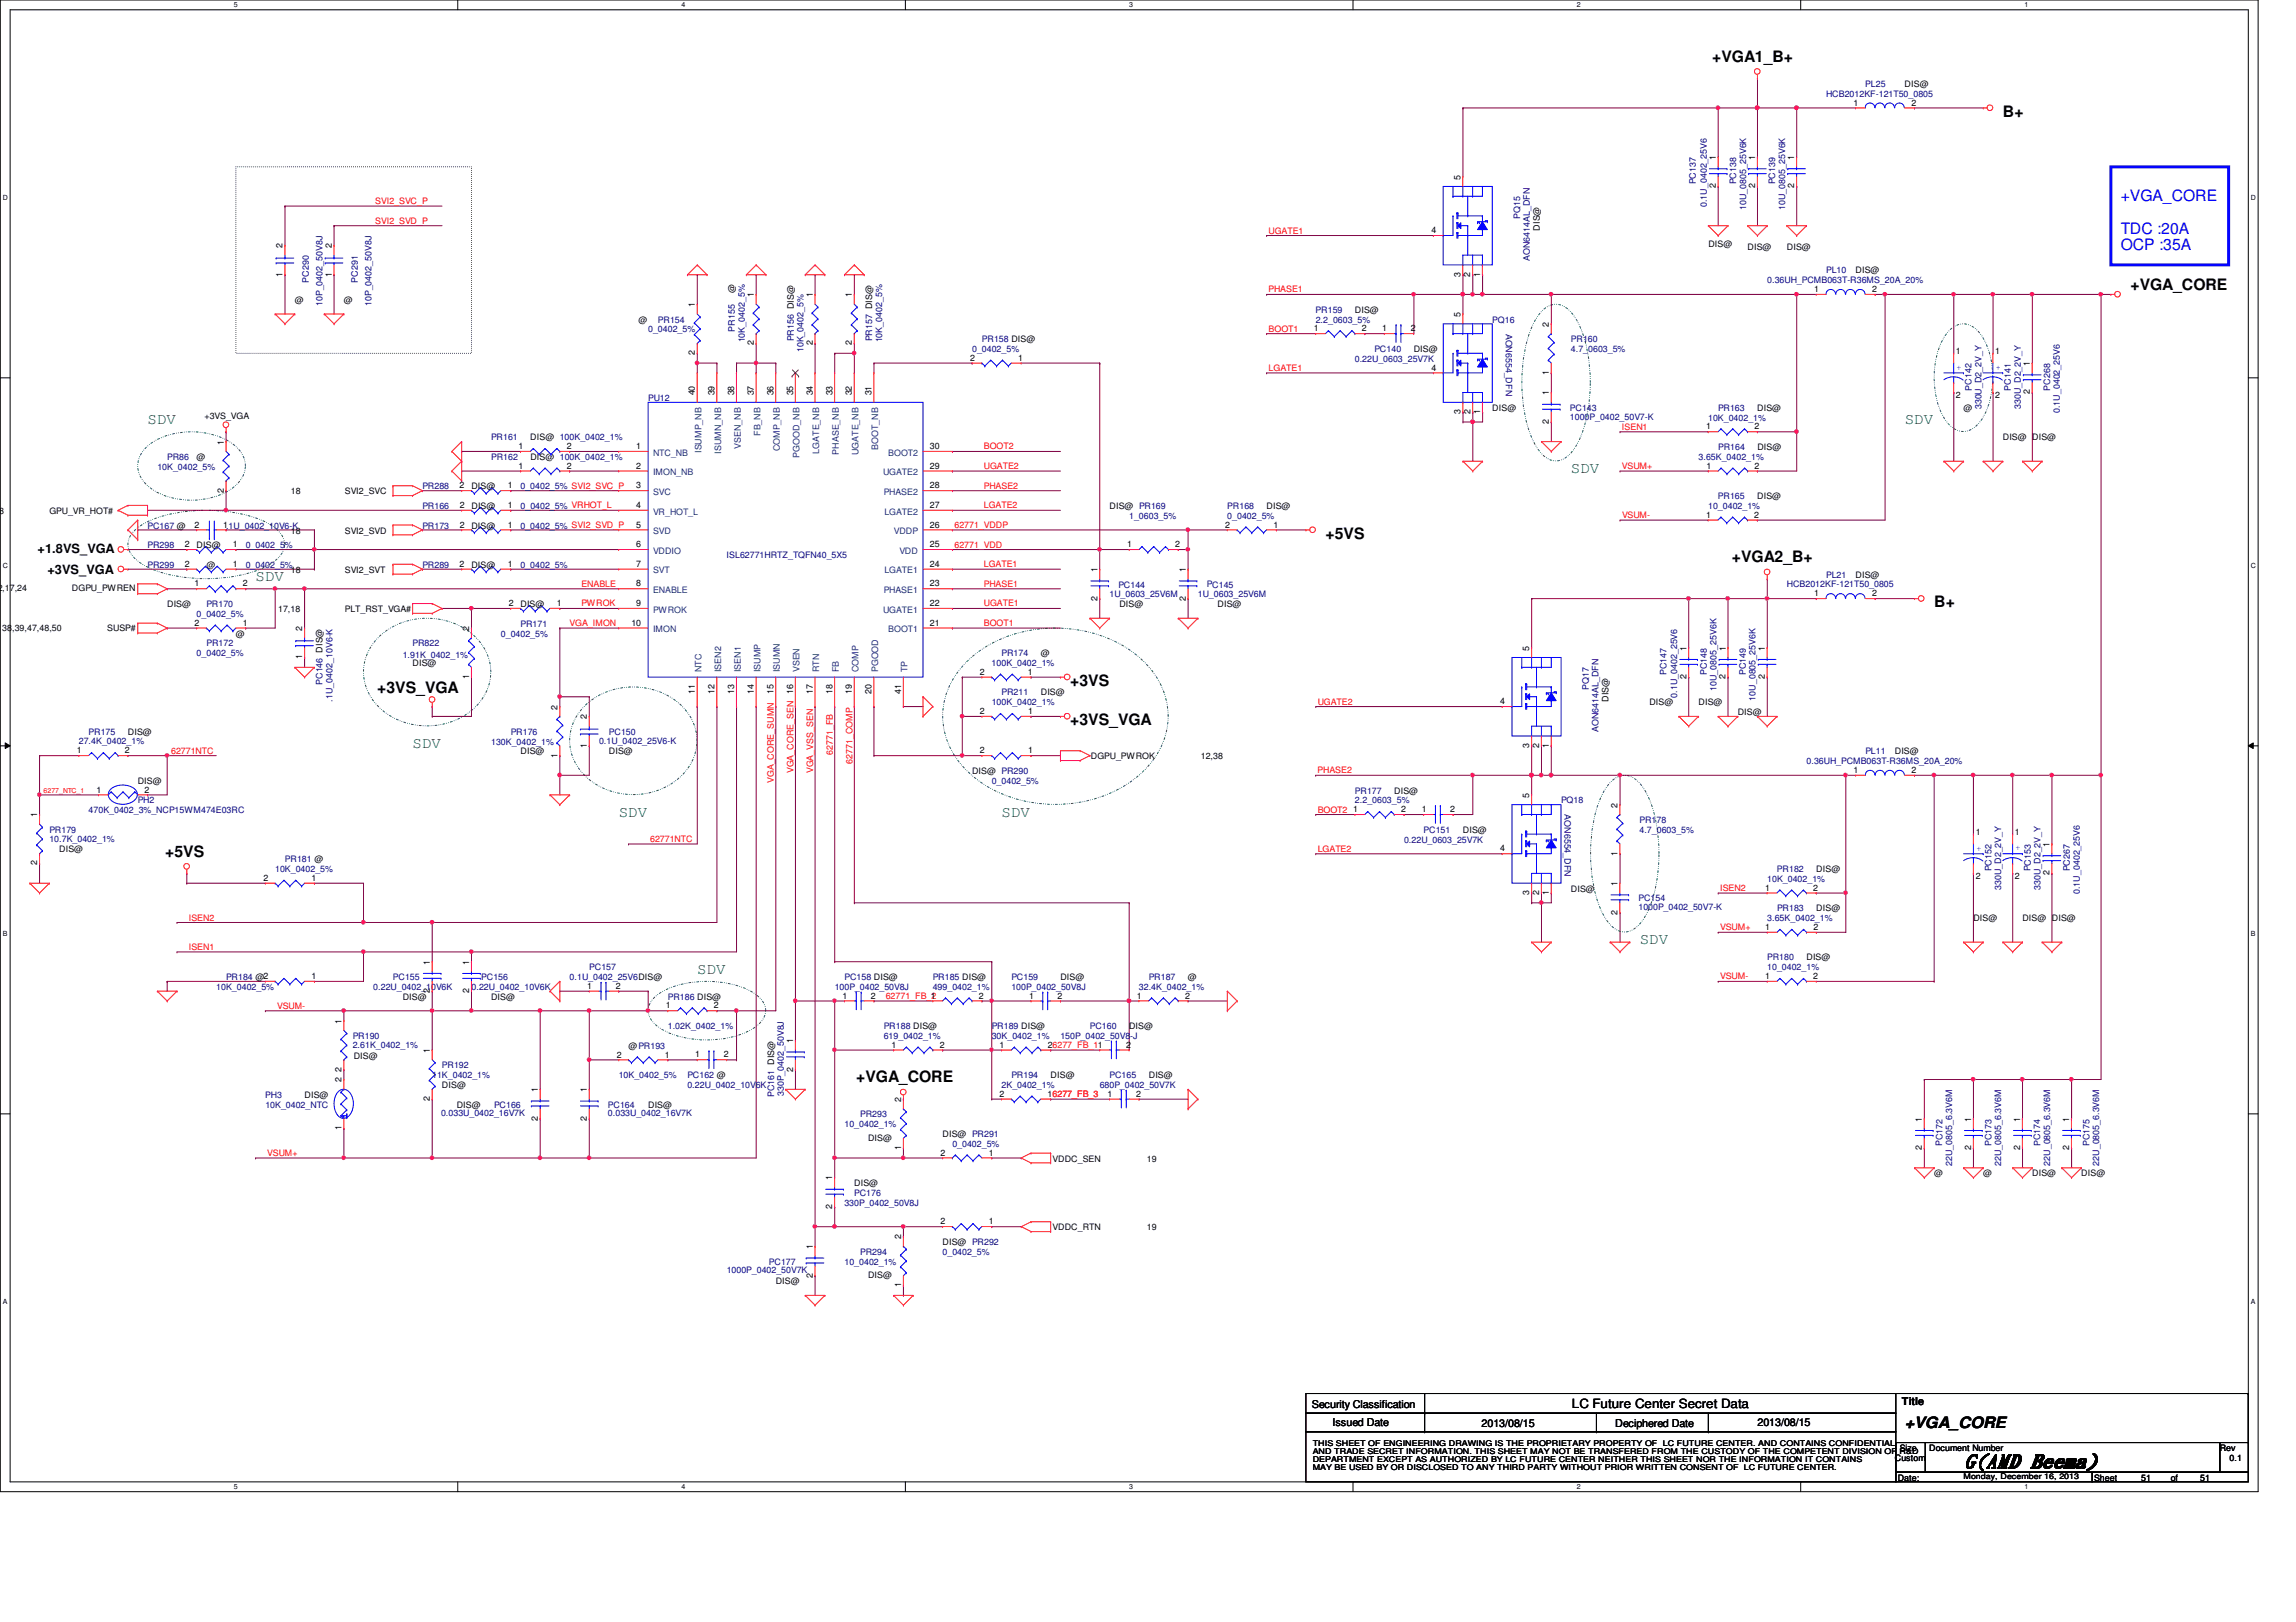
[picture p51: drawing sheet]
<svg xmlns="http://www.w3.org/2000/svg" width="297mm" height="210mm" viewBox="0 0 297 210" stroke-linecap="round" stroke-linejoin="round" font-family="sans-serif">
<defs><g id="words">
<text font-size="2.4" x="254.1" y="189.9">G(AMD Beema)</text>
<g font-size="2">
<text x="221.5" y="8">+VGA1_B+</text>
<text x="259.1" y="15.1">B+</text>
<text x="275.6" y="37.6">+VGA_CORE</text>
<text x="171.5" y="69.7">+5VS</text>
<text x="224.1" y="72.8">+VGA2_B+</text>
<text x="250.2" y="78.6">B+</text>
<text x="48.8" y="89.7">+3VS_VGA</text>
<text x="138.5" y="88.8">+3VS</text>
<text x="138.5" y="93.9">+3VS_VGA</text>
<text x="21.4" y="110.9">+5VS</text>
<text x="110.8" y="140.1">+VGA_CORE</text>
<text x="246.4" y="184.8">+VGA_CORE</text>
</g>
<g font-size="2" fill="#00f">
<text x="274.4" y="26">+VGA_CORE</text>
<text x="274.4" y="30.3">TDC :20A</text>
<text x="274.4" y="32.4">OCP :35A</text>
</g>
<g font-size="2" fill="#008000">
<text x="19.1" y="54.9">SDV</text>
<text x="246.4" y="54.9">SDV</text>
<text x="203.2" y="61.3">SDV</text>
<text x="33.1" y="75.2">SDV</text>
<text x="53.4" y="96.8">SDV</text>
<text x="80.1" y="105.7">SDV</text>
<text x="129.6" y="105.7">SDV</text>
<text x="212.1" y="122.2">SDV</text>
<text x="90.2" y="126">SDV</text>
</g>
<g font-size="1.7">
<text x="4.9" y="71.6">+1.8VS_VGA</text>
<text x="6.1" y="74.3">+3VS_VGA</text>
<text x="203.4" y="182.2">LC Future Center Secret Data</text>
</g>
<g font-size="1.4">
<text x="169.7" y="182.2">Security Classification</text>
<text x="172.4" y="184.6">Issued Date</text>
<text x="191.7" y="184.7">2013/08/15</text>
<text x="209" y="184.7">Deciphered Date</text>
<text x="227.4" y="184.6">2013/08/15</text>
<text x="246" y="181.8">Title</text>
</g>
<g font-size="1.1" fill="#000080">
<text x="241.3" y="11.3">PL25</text>
<text x="236.2" y="12.5">HCB2012KF-121T50_0805</text>
<text x="219.4" y="23.9" transform="rotate(-90 219.4 23.9)">PC137</text>
<text x="224.6" y="23.9" transform="rotate(-90 224.6 23.9)">PC138</text>
<text x="229.7" y="23.9" transform="rotate(-90 229.7 23.9)">PC139</text>
<text x="196.7" y="28.3" transform="rotate(-90 196.7 28.3)">PQ15</text>
<text x="220.8" y="26.8" transform="rotate(-90 220.8 26.8)">0.1U_0402_25V6</text>
<text x="225.9" y="27.2" transform="rotate(-90 225.9 27.2)">10U_0805_25V6K</text>
<text x="230.9" y="27.2" transform="rotate(-90 230.9 27.2)">10U_0805_25V6K</text>
<text x="197.9" y="33.8" transform="rotate(-90 197.9 33.8)">AON6414AL_DFN</text>
<text x="236.2" y="35.4">PL10</text>
<text x="40" y="36.6" transform="rotate(-90 40 36.6)">PC290</text>
<text x="41.7" y="39.6" transform="rotate(-90 41.7 39.6)">10P_0402_50V8J</text>
<text x="46.3" y="36.6" transform="rotate(-90 46.3 36.6)">PC291</text>
<text x="48.1" y="39.6" transform="rotate(-90 48.1 39.6)">10P_0402_50V8J</text>
<text x="85.1" y="41.7">PR154</text>
<text x="170.2" y="40.5">PR159</text>
<text x="170.2" y="41.7">2.2_0603_5%</text>
<text x="193.1" y="41.7">PQ16</text>
<text x="228.6" y="36.7">0.36UH_PCMB063T-R36MS_20A_20%</text>
<text x="83.9" y="43">0_0402_5%</text>
<text x="95.1" y="42.9" transform="rotate(-90 95.1 42.9)">PR155</text>
<text x="96.3" y="44.3" transform="rotate(-90 96.3 44.3)">10K_0402_5%</text>
<text x="102.7" y="44.2" transform="rotate(-90 102.7 44.2)">PR156 DIS@</text>
<text x="104" y="45.6" transform="rotate(-90 104 45.6)">10K_0402_5%</text>
<text x="112.8" y="44.2" transform="rotate(-90 112.8 44.2)">PR157 DIS@</text>
<text x="114.1" y="44.3" transform="rotate(-90 114.1 44.3)">10K_0402_5%</text>
<text x="125.8" y="45.5">0_0402_5%</text>
<text x="127" y="44.3">PR158 DIS@</text>
<text x="175.3" y="46.8">0.22U_0603_25V7K</text>
<text x="177.8" y="45.5">PC140</text>
<text x="194.8" y="43.2" transform="rotate(90 194.8 43.2)">AON6554_DFN</text>
<text x="203.2" y="44.3">PR160</text>
<text x="203.2" y="45.5">4.7_0603_5%</text>
<text x="83.8" y="51.9">PU12</text>
<text x="203.1" y="53.2">PC143</text>
<text x="222.3" y="53.2">PR163</text>
<text x="255.1" y="50.5" transform="rotate(-90 255.1 50.5)">PC142</text>
<text x="256.3" y="53" transform="rotate(-90 256.3 53)">330U_D2_2V_Y</text>
<text x="260.2" y="50.5" transform="rotate(-90 260.2 50.5)">PC141</text>
<text x="261.4" y="53" transform="rotate(-90 261.4 53)">330U_D2_2V_Y</text>
<text x="265.2" y="50.5" transform="rotate(-90 265.2 50.5)">PC268</text>
<text x="266.5" y="53.5" transform="rotate(-90 266.5 53.5)">0.1U_0402_25V6</text>
<text x="21.6" y="59.5">PR86</text>
<text x="63.5" y="57">PR161</text>
<text x="63.5" y="59.5">PR162</text>
<text x="203.1" y="54.3">1000P_0402_50V7-K</text>
<text x="219.7" y="59.5">3.65K_0402_1%</text>
<text x="221" y="54.4">10K_0402_1%</text>
<text x="222.3" y="58.2">PR164</text>
<text x="20.4" y="60.8">10K_0402_5%</text>
<text x="54.6" y="63.3">PR288</text>
<text x="54.6" y="65.9">PR166</text>
<text x="67.3" y="63.3">0_0402_5% SVI2_SVC_P</text>
<text x="67.3" y="65.9">0_0402_5% VRHOT_L</text>
<text x="158.8" y="65.9">PR168</text>
<text x="221" y="65.9">10_0402_1%</text>
<text x="222.3" y="64.6">PR165</text>
<text x="19.1" y="68.4">PC167 @</text>
<text x="19.1" y="70.9">PR298</text>
<text x="31.8" y="70.9">0_0402_5%</text>
<text x="54.6" y="68.4">PR173</text>
<text x="67.3" y="68.4">0_0402_5% SVI2_SVD_P</text>
<text x="146.1" y="67.1">1_0603_5%</text>
<text x="158.8" y="67.1">0_0402_5%</text>
<text x="19.1" y="73.5">PR299</text>
<text x="31.8" y="73.5">0_0402_5%</text>
<text x="54.6" y="73.5">PR289</text>
<text x="67.3" y="73.5">0_0402_5%</text>
<text x="94" y="72.2">ISL62771HRTZ_TQFN40_5X5</text>
<text x="143.5" y="77.3">1U_0603_25V6M</text>
<text x="144.7" y="76">PC144</text>
<text x="155" y="77.3">1U_0603_25V6M</text>
<text x="156.1" y="76">PC145</text>
<text x="231.2" y="76">HCB2012KF-121T50_0805</text>
<text x="236.2" y="74.8">PL21</text>
<text x="25.4" y="79.8">0_0402_5%</text>
<text x="26.7" y="78.6">PR170</text>
<text x="26.7" y="83.6">PR172</text>
<text x="53.4" y="83.6">PR822</text>
<text x="64.8" y="82.4">0_0402_5%</text>
<text x="67.3" y="81.1">PR171</text>
<text x="25.4" y="84.9">0_0402_5%</text>
<text x="41.7" y="88.6" transform="rotate(-90 41.7 88.6)">PC146 DIS@</text>
<text x="52.1" y="85.2">1.91K_0402_1%</text>
<text x="128.3" y="86.2">100K_0402_1%</text>
<text x="129.6" y="84.9">PR174</text>
<text x="129.6" y="90">PR211</text>
<text x="205.6" y="89.3" transform="rotate(-90 205.6 89.3)">PQ17</text>
<text x="215.6" y="87.4" transform="rotate(-90 215.6 87.4)">PC147</text>
<text x="220.8" y="87.4" transform="rotate(-90 220.8 87.4)">PC148</text>
<text x="222.1" y="89.4" transform="rotate(-90 222.1 89.4)">10U_0805_25V6K</text>
<text x="225.9" y="87.4" transform="rotate(-90 225.9 87.4)">PC149</text>
<text x="11.5" y="95.1">PR175</text>
<text x="43" y="90.8" transform="rotate(-90 43 90.8)">.1U_0402_10V6-K</text>
<text x="66.1" y="95.1">PR176</text>
<text x="78.8" y="95.1">PC150</text>
<text x="128.3" y="91.3">100K_0402_1%</text>
<text x="206.8" y="94.7" transform="rotate(-90 206.8 94.7)">AON6414AL_DFN</text>
<text x="217" y="90.3" transform="rotate(-90 217 90.3)">0.1U_0402_25V6</text>
<text x="227.1" y="90.7" transform="rotate(-90 227.1 90.7)">10U_0805_25V6K</text>
<text x="10.2" y="96.3">27.4K_0402_1%</text>
<text x="63.5" y="96.4">130K_0402_1%</text>
<text x="77.5" y="96.3">0.1U_0402_25V6-K</text>
<text x="128.3" y="101.4">0_0402_5%</text>
<text x="233.7" y="98.9">0.36UH_PCMB063T-R36MS_20A_20%</text>
<text x="241.3" y="97.6">PL11</text>
<text x="6.4" y="107.8">PR179</text>
<text x="11.5" y="105.2">470K_0402_3%_NCP15WM474E03RC</text>
<text x="17.8" y="104">PH2</text>
<text x="175.3" y="104">2.2_0603_5%</text>
<text x="175.3" y="102.7">PR177</text>
<text x="184.2" y="107.8">PC151</text>
<text x="202" y="104">PQ18</text>
<text x="202.4" y="105.4" transform="rotate(90 202.4 105.4)">AON6554_DFN</text>
<text x="212.1" y="107.8">4.7_0603_5%</text>
<text x="212.1" y="106.5">PR178</text>
<text x="6.4" y="108.9">10.7K_0402_1%</text>
<text x="35.6" y="112.8">10K_0402_5%</text>
<text x="36.9" y="111.6">PR181 @</text>
<text x="181.6" y="109.1">0.22U_0603_25V7K</text>
<text x="229.9" y="112.9">PR182</text>
<text x="257.6" y="112.8" transform="rotate(-90 257.6 112.8)">PC152</text>
<text x="262.7" y="112.8" transform="rotate(-90 262.7 112.8)">PC153</text>
<text x="267.8" y="112.8" transform="rotate(-90 267.8 112.8)">PC267</text>
<text x="212" y="117.8">1000P_0402_50V7-K</text>
<text x="212" y="116.7">PC154</text>
<text x="228.6" y="119.2">3.65K_0402_1%</text>
<text x="228.6" y="114.1">10K_0402_1%</text>
<text x="229.9" y="117.9">PR183</text>
<text x="258.9" y="115.2" transform="rotate(-90 258.9 115.2)">330U_D2_2V_Y</text>
<text x="264" y="115.2" transform="rotate(-90 264 115.2)">330U_D2_2V_Y</text>
<text x="269.1" y="115.7" transform="rotate(-90 269.1 115.7)">0.1U_0402_25V6</text>
<text x="76.2" y="125.6">PC157</text>
<text x="228.6" y="124.3">PR180</text>
<text x="228.6" y="125.5">10_0402_1%</text>
<text x="28" y="128.1">10K_0402_5%</text>
<text x="29.2" y="126.8">PR184 @2</text>
<text x="48.3" y="128.1">0.22U_0402_10V6K</text>
<text x="50.8" y="126.8">PC155</text>
<text x="61" y="128.1">0.22U_0402_10V6K</text>
<text x="62.3" y="126.8">PC156</text>
<text x="73.7" y="126.8">0.1U_0402_25V6DIS@</text>
<text x="86.4" y="129.4">PR186 DIS@</text>
<text x="108" y="128.1">100P_0402_50V8J</text>
<text x="109.2" y="126.8">PC158 DIS@</text>
<text x="120.7" y="128.1">499_0402_1%</text>
<text x="120.7" y="126.8">PR185 DIS@</text>
<text x="130.8" y="128.1">100P_0402_50V8J</text>
<text x="130.8" y="126.8">PC159</text>
<text x="147.3" y="128.1">32.4K_0402_1%</text>
<text x="148.6" y="126.8">PR187</text>
<text x="45.6" y="135.6">2.61K_0402_1%</text>
<text x="45.6" y="134.4">PR190</text>
<text x="86.4" y="133.2">1.02K_0402_1%</text>
<text x="114.3" y="133.2">PR188 DIS@</text>
<text x="114.3" y="134.5">619_0402_1%</text>
<text x="128.3" y="134.5">30K_0402_1%</text>
<text x="128.3" y="133.2">PR189 DIS@</text>
<text x="137.2" y="134.4">150P_0402_50V8-J</text>
<text x="141" y="133.2">PC160</text>
<text x="34.3" y="142.1">PH3</text>
<text x="34.3" y="143.3">10K_0402_NTC</text>
<text x="55.9" y="139.5">11K_0402_1%</text>
<text x="57.2" y="138.2">PR192</text>
<text x="63.9" y="143.3">PC166</text>
<text x="78.6" y="143.3">PC164</text>
<text x="80" y="139.5">10K_0402_5%</text>
<text x="88.9" y="140.8">0.22U_0402_10V6K</text>
<text x="88.9" y="139.5">PC162 @</text>
<text x="100.2" y="142" transform="rotate(-90 100.2 142)">PC161 DIS@</text>
<text x="101.4" y="141.9" transform="rotate(-90 101.4 141.9)">330P_0402_50V8J</text>
<text x="129.6" y="140.8">2K_0402_1%</text>
<text x="130.8" y="139.5">PR194</text>
<text x="142.3" y="140.8">680P_0402_50V7K</text>
<text x="143.5" y="139.5">PC165</text>
<text x="57.1" y="144.5">0.033U_0402_16V7K</text>
<text x="78.6" y="144.5">0.033U_0402_16V7K</text>
<text x="109.3" y="145.9">10_0402_1%</text>
<text x="111.3" y="144.6">PR293</text>
<text x="123.2" y="148.4">0_0402_5%</text>
<text x="251.3" y="148.3" transform="rotate(-90 251.3 148.3)">PC172</text>
<text x="257.6" y="148.3" transform="rotate(-90 257.6 148.3)">PC173</text>
<text x="264" y="148.3" transform="rotate(-90 264 148.3)">PC174</text>
<text x="270.3" y="148.3" transform="rotate(-90 270.3 148.3)">PC175</text>
<text x="110.5" y="154.7">PC176</text>
<text x="252.6" y="150.9" transform="rotate(-90 252.6 150.9)">22U_0805_6.3V6M</text>
<text x="258.9" y="150.9" transform="rotate(-90 258.9 150.9)">22U_0805_6.3V6M</text>
<text x="265.2" y="150.9" transform="rotate(-90 265.2 150.9)">22U_0805_6.3V6M</text>
<text x="271.6" y="150.9" transform="rotate(-90 271.6 150.9)">22U_0805_6.3V6M</text>
<text x="109.2" y="156">330P_0402_50V8J</text>
<text x="94" y="164.8">1000P_0402_50V7K</text>
<text x="99.5" y="163.7">PC177</text>
<text x="109.3" y="163.6">10_0402_1%</text>
<text x="111.3" y="162.4">PR294</text>
<text x="121.9" y="162.4">0_0402_5%</text>
</g>
<g font-size="1.1">
<text x="246.4" y="11.3">DIS@</text>
<text x="239.8" y="13.7">1</text>
<text x="247.3" y="13.7">2</text>
<text x="188.9" y="23.2" transform="rotate(-90 188.9 23.2)">5</text>
<text x="222" y="20.7" transform="rotate(-90 222 20.7)">1</text>
<text x="227.1" y="20.7" transform="rotate(-90 227.1 20.7)">1</text>
<text x="232.1" y="20.7" transform="rotate(-90 232.1 20.7)">1</text>
<text x="199.2" y="29.8" transform="rotate(-90 199.2 29.8)">DIS@</text>
<text x="222" y="24.4" transform="rotate(-90 222 24.4)">2</text>
<text x="227.1" y="24.4" transform="rotate(-90 227.1 24.4)">2</text>
<text x="232.1" y="24.4" transform="rotate(-90 232.1 24.4)">2</text>
<text x="36.6" y="35.8" transform="rotate(-90 36.6 35.8)">1</text>
<text x="36.6" y="32.1" transform="rotate(-90 36.6 32.1)">2</text>
<text x="42.9" y="35.8" transform="rotate(-90 42.9 35.8)">1</text>
<text x="42.9" y="32.1" transform="rotate(-90 42.9 32.1)">2</text>
<text x="185.2" y="30.2">4</text>
<text x="188.9" y="35.8" transform="rotate(-90 188.9 35.8)">3</text>
<text x="190.2" y="35.8" transform="rotate(-90 190.2 35.8)">2</text>
<text x="191.5" y="35.8" transform="rotate(-90 191.5 35.8)">1</text>
<text x="221" y="32">DIS@</text>
<text x="226.1" y="32.3">DIS@</text>
<text x="231.2" y="32.3">DIS@</text>
<text x="240.1" y="35.4">DIS@</text>
<text x="38.1" y="39.2">@</text>
<text x="44.5" y="39.2">@</text>
<text x="82.6" y="41.7">@</text>
<text x="89.9" y="39.8" transform="rotate(-90 89.9 39.8)">1</text>
<text x="95.1" y="38" transform="rotate(-90 95.1 38)">@</text>
<text x="97.5" y="38.5" transform="rotate(-90 97.5 38.5)">1</text>
<text x="105.1" y="38.5" transform="rotate(-90 105.1 38.5)">1</text>
<text x="110.2" y="38.5" transform="rotate(-90 110.2 38.5)">1</text>
<text x="175.3" y="40.5">DIS@</text>
<text x="189" y="41" transform="rotate(-90 189 41)">5</text>
<text x="234.7" y="37.8">1</text>
<text x="242.2" y="37.8">2</text>
<text x="89.9" y="46" transform="rotate(-90 89.9 46)">2</text>
<text x="97.5" y="44.7" transform="rotate(-90 97.5 44.7)">2</text>
<text x="105.1" y="44.7" transform="rotate(-90 105.1 44.7)">2</text>
<text x="110.2" y="44.7" transform="rotate(-90 110.2 44.7)">2</text>
<text x="125.5" y="46.7">2</text>
<text x="131.7" y="46.7">1</text>
<text x="170" y="42.9">1</text>
<text x="176.2" y="42.9">2</text>
<text x="178.8" y="42.9">1</text>
<text x="182.5" y="42.9">2</text>
<text x="182.9" y="45.5">DIS@</text>
<text x="185.2" y="48">4</text>
<text x="200.4" y="42.3" transform="rotate(-90 200.4 42.3)">2</text>
<text x="253.1" y="45.8">1</text>
<text x="258.1" y="45.8">1</text>
<text x="262.6" y="47.4" transform="rotate(-90 262.6 47.4)">1</text>
<text x="89.9" y="51.2" transform="rotate(-90 89.9 51.2)">40</text>
<text x="92.4" y="51.2" transform="rotate(-90 92.4 51.2)">39</text>
<text x="95" y="51.2" transform="rotate(-90 95 51.2)">38</text>
<text x="97.5" y="51.2" transform="rotate(-90 97.5 51.2)">37</text>
<text x="100.1" y="51.2" transform="rotate(-90 100.1 51.2)">36</text>
<text x="102.6" y="51.2" transform="rotate(-90 102.6 51.2)">35</text>
<text x="105.1" y="51.2" transform="rotate(-90 105.1 51.2)">34</text>
<text x="107.7" y="51.2" transform="rotate(-90 107.7 51.2)">33</text>
<text x="110.2" y="51.2" transform="rotate(-90 110.2 51.2)">32</text>
<text x="112.8" y="51.2" transform="rotate(-90 112.8 51.2)">31</text>
<text x="189" y="53.6" transform="rotate(-90 189 53.6)">3</text>
<text x="190.2" y="53.6" transform="rotate(-90 190.2 53.6)">2</text>
<text x="191.5" y="53.6" transform="rotate(-90 191.5 53.6)">1</text>
<text x="193.1" y="53.2">DIS@</text>
<text x="200.4" y="48.5" transform="rotate(-90 200.4 48.5)">1</text>
<text x="200.4" y="51.2" transform="rotate(-90 200.4 51.2)">1</text>
<text x="227.3" y="53.2">DIS@</text>
<text x="253" y="51.5">2</text>
<text x="254" y="53.2">@</text>
<text x="258.1" y="51.5">2</text>
<text x="262.6" y="51" transform="rotate(-90 262.6 51)">2</text>
<text x="25.4" y="59.5">@</text>
<text x="26.5" y="54.2">+3VS_VGA</text>
<text x="29" y="57.5" transform="rotate(-90 29 57.5)">1</text>
<text x="67.1" y="58.1">1</text>
<text x="68.6" y="57">DIS@ 100K_0402_1%</text>
<text x="68.6" y="59.5">DIS@ 100K_0402_1%</text>
<text x="73.3" y="58.1">2</text>
<text x="82.3" y="58.1">1</text>
<text x="120.3" y="58.1">30</text>
<text x="200.4" y="54.9" transform="rotate(-90 200.4 54.9)">2</text>
<text x="220.7" y="55.6">1</text>
<text x="227" y="55.6">2</text>
<text x="227.4" y="58.3">DIS@</text>
<text x="259.1" y="57">DIS@ DIS@</text>
<text x="29" y="63.7" transform="rotate(-90 29 63.7)">2</text>
<text x="37.6" y="64">18</text>
<text x="44.6" y="64">SVI2_SVC</text>
<text x="59.5" y="63.2">2</text>
<text x="59.5" y="65.7">2</text>
<text x="61" y="63.3">DIS@</text>
<text x="61" y="65.9">DIS@</text>
<text x="65.7" y="63.2">1</text>
<text x="65.7" y="65.7">1</text>
<text x="67.1" y="60.7">1</text>
<text x="73.3" y="60.7">2</text>
<text x="82.3" y="63.2">3</text>
<text x="82.3" y="60.7">2</text>
<text x="82.3" y="65.7">4</text>
<text x="120.3" y="60.7">29</text>
<text x="120.3" y="65.7">27</text>
<text x="120.3" y="63.2">28</text>
<text x="143.5" y="65.9">DIS@ PR169</text>
<text x="163.9" y="65.9">DIS@</text>
<text x="220.8" y="60.7">1</text>
<text x="227" y="60.7">2</text>
<text x="227.3" y="64.6">DIS@</text>
<text x="-1" y="66.5">,38</text>
<text x="6.4" y="66.5">GPU_VR_HOT#</text>
<text x="23.9" y="70.8">2</text>
<text x="25.2" y="68.3">2</text>
<text x="25.4" y="70.9">DIS@</text>
<text x="28.9" y="68.3">1.1U_0402_10V6-K</text>
<text x="30.1" y="70.8">1</text>
<text x="37.6" y="69">18</text>
<text x="44.6" y="69">SVI2_SVD</text>
<text x="59.5" y="68.3">2</text>
<text x="61" y="68.4">DIS@</text>
<text x="65.7" y="68.3">1</text>
<text x="82.3" y="68.3">5</text>
<text x="82.3" y="70.8">6</text>
<text x="120.3" y="70.8">25</text>
<text x="120.3" y="68.3">26</text>
<text x="145.8" y="70.8">1</text>
<text x="152.1" y="70.8">2</text>
<text x="158.5" y="68.3">2</text>
<text x="164.7" y="68.3">1</text>
<text x="220.7" y="67">1</text>
<text x="227" y="67">2</text>
<text x="-1" y="76.5">12,17,24</text>
<text x="9.3" y="76.5">DGPU_PWREN</text>
<text x="23.9" y="73.4">2</text>
<text x="25.2" y="75.9">1</text>
<text x="26.7" y="73.5">@</text>
<text x="30.1" y="73.4">1</text>
<text x="31.4" y="75.9">2</text>
<text x="37.6" y="74.1">18</text>
<text x="44.6" y="74.1">SVI2_SVT</text>
<text x="59.5" y="73.4">2</text>
<text x="61" y="73.5">DIS@</text>
<text x="65.7" y="73.4">1</text>
<text x="82.3" y="73.4">7</text>
<text x="82.3" y="75.9">8</text>
<text x="120.3" y="75.9">23</text>
<text x="120.3" y="73.4">24</text>
<text x="142" y="77.7" transform="rotate(-90 142 77.7)">2</text>
<text x="142" y="74" transform="rotate(-90 142 74)">1</text>
<text x="153.4" y="77.7" transform="rotate(-90 153.4 77.7)">2</text>
<text x="153.4" y="74" transform="rotate(-90 153.4 74)">1</text>
<text x="234.7" y="77.2">1</text>
<text x="240.1" y="74.8">DIS@</text>
<text x="242.2" y="77.2">2</text>
<text x=".3" y="81.6">38,39,47,48,50</text>
<text x="13.9" y="81.6">SUSP#</text>
<text x="21.6" y="78.6">DIS@</text>
<text x="25.2" y="81">2</text>
<text x="30.5" y="82.4">@</text>
<text x="31.4" y="81">1</text>
<text x="36" y="79.2">17,18</text>
<text x="39.1" y="81.7" transform="rotate(-90 39.1 81.7)">2</text>
<text x="44.6" y="79.2">PLT_RST_VGA#</text>
<text x="60.7" y="81.7" transform="rotate(-90 60.7 81.7)">2</text>
<text x="65.8" y="78.4">2</text>
<text x="67.3" y="78.6">DIS@</text>
<text x="72" y="78.4">1</text>
<text x="81.7" y="81">10</text>
<text x="82.3" y="78.4">9</text>
<text x="120.3" y="78.4">22</text>
<text x="120.3" y="81">21</text>
<text x="144.8" y="78.6">DIS@</text>
<text x="157.5" y="78.6">DIS@</text>
<text x="39.1" y="85.3" transform="rotate(-90 39.1 85.3)">1</text>
<text x="53.4" y="86.2">DIS@</text>
<text x="60.7" y="87.9" transform="rotate(-90 60.7 87.9)">1</text>
<text x="89.9" y="89.8" transform="rotate(-90 89.9 89.8)">11</text>
<text x="92.4" y="89.8" transform="rotate(-90 92.4 89.8)">12</text>
<text x="95" y="89.8" transform="rotate(-90 95 89.8)">13</text>
<text x="97.5" y="89.8" transform="rotate(-90 97.5 89.8)">14</text>
<text x="100.1" y="89.8" transform="rotate(-90 100.1 89.8)">15</text>
<text x="102.6" y="89.8" transform="rotate(-90 102.6 89.8)">16</text>
<text x="105.1" y="89.8" transform="rotate(-90 105.1 89.8)">17</text>
<text x="107.7" y="89.8" transform="rotate(-90 107.7 89.8)">18</text>
<text x="110.2" y="89.8" transform="rotate(-90 110.2 89.8)">19</text>
<text x="112.8" y="89.8" transform="rotate(-90 112.8 89.8)">20</text>
<text x="116.6" y="89.8" transform="rotate(-90 116.6 89.8)">41</text>
<text x="126.8" y="87.3">2</text>
<text x="133" y="87.3">1</text>
<text x="134.6" y="84.9">@</text>
<text x="134.7" y="90">DIS@</text>
<text x="197.8" y="84.2" transform="rotate(-90 197.8 84.2)">5</text>
<text x="218.2" y="87.9" transform="rotate(-90 218.2 87.9)">2</text>
<text x="218.2" y="84.2" transform="rotate(-90 218.2 84.2)">1</text>
<text x="223.3" y="87.9" transform="rotate(-90 223.3 87.9)">2</text>
<text x="223.3" y="84.2" transform="rotate(-90 223.3 84.2)">1</text>
<text x="228.3" y="87.9" transform="rotate(-90 228.3 87.9)">2</text>
<text x="228.3" y="84.2" transform="rotate(-90 228.3 84.2)">1</text>
<text x="16.5" y="95.1">DIS@</text>
<text x="72.1" y="91.8" transform="rotate(-90 72.1 91.8)">2</text>
<text x="75.9" y="93.1" transform="rotate(-90 75.9 93.1)">2</text>
<text x="126.8" y="92.4">2</text>
<text x="133" y="92.4">1</text>
<text x="194.1" y="91.1">4</text>
<text x="208.1" y="90.8" transform="rotate(-90 208.1 90.8)">DIS@</text>
<text x="213.4" y="91.3">DIS@</text>
<text x="219.7" y="91.3">DIS@</text>
<text x="224.8" y="92.5">DIS@</text>
<text x="9.9" y="97.5">1</text>
<text x="16.2" y="97.5">2</text>
<text x="17.8" y="101.4">DIS@</text>
<text x="67.3" y="97.6">DIS@</text>
<text x="72.1" y="98" transform="rotate(-90 72.1 98)">1</text>
<text x="75.9" y="96.8" transform="rotate(-90 75.9 96.8)">1</text>
<text x="78.8" y="97.6">DIS@</text>
<text x="125.8" y="100.2">DIS@ PR290</text>
<text x="126.8" y="97.5">2</text>
<text x="133" y="97.5">1</text>
<text x="141.1" y="98.3">DGPU_PWROK</text>
<text x="155.4" y="98.3">12,38</text>
<text x="197.8" y="96.8" transform="rotate(-90 197.8 96.8)">3</text>
<text x="199.1" y="96.8" transform="rotate(-90 199.1 96.8)">2</text>
<text x="200.4" y="96.8" transform="rotate(-90 200.4 96.8)">1</text>
<text x="239.8" y="100">1</text>
<text x="245.1" y="97.6">DIS@</text>
<text x="247.3" y="100">2</text>
<text x="4.8" y="105.8" transform="rotate(-90 4.8 105.8)">1</text>
<text x="12.5" y="102.6">1</text>
<text x="18.7" y="102.6">2</text>
<text x="175" y="105.1">1</text>
<text x="180.4" y="102.7">DIS@</text>
<text x="181.3" y="105.1">2</text>
<text x="183.9" y="105.1">1</text>
<text x="187.6" y="105.1">2</text>
<text x="189.3" y="107.8">DIS@</text>
<text x="197.8" y="103.2" transform="rotate(-90 197.8 103.2)">5</text>
<text x="209.3" y="104.5" transform="rotate(-90 209.3 104.5)">2</text>
<text x="4.8" y="112" transform="rotate(-90 4.8 112)">2</text>
<text x="7.7" y="110.3">DIS@</text>
<text x="34.1" y="114">2</text>
<text x="40.3" y="114">1</text>
<text x="194.1" y="110.2">4</text>
<text x="209.3" y="110.7" transform="rotate(-90 209.3 110.7)">1</text>
<text x="235" y="112.8">DIS@</text>
<text x="255.6" y="113.7">2</text>
<text x="255.6" y="108.1">1</text>
<text x="260.7" y="108.1">1</text>
<text x="260.7" y="113.7">2</text>
<text x="265.2" y="109.6" transform="rotate(-90 265.2 109.6)">1</text>
<text x="265.2" y="113.3" transform="rotate(-90 265.2 113.3)">2</text>
<text x="197.8" y="115.8" transform="rotate(-90 197.8 115.8)">3</text>
<text x="199.1" y="115.8" transform="rotate(-90 199.1 115.8)">2</text>
<text x="200.4" y="115.8" transform="rotate(-90 200.4 115.8)">1</text>
<text x="203.2" y="115.4">DIS@</text>
<text x="209.3" y="118.3" transform="rotate(-90 209.3 118.3)">2</text>
<text x="209.3" y="114.7" transform="rotate(-90 209.3 114.7)">1</text>
<text x="228.4" y="115.3">1</text>
<text x="234.6" y="115.3">2</text>
<text x="235" y="117.9">DIS@</text>
<text x="255.3" y="119.2">DIS@</text>
<text x="261.6" y="119.2">DIS@ DIS@</text>
<text x="55.6" y="124.8" transform="rotate(-90 55.6 124.8)">1</text>
<text x="60.7" y="124.8" transform="rotate(-90 60.7 124.8)">1</text>
<text x="228.4" y="120.3">1</text>
<text x="233.7" y="124.3">DIS@</text>
<text x="234.6" y="120.4">2</text>
<text x="40.3" y="126.7">1</text>
<text x="52.1" y="129.4">DIS@</text>
<text x="55.6" y="128.5" transform="rotate(-90 55.6 128.5)">2</text>
<text x="60.7" y="128.5" transform="rotate(-90 60.7 128.5)">2</text>
<text x="63.5" y="129.4">DIS@</text>
<text x="76" y="128">1</text>
<text x="79.7" y="128">2</text>
<text x="86.1" y="130.5">1</text>
<text x="92.4" y="130.5">2</text>
<text x="109" y="129.2">1</text>
<text x="112.7" y="129.2">2</text>
<text x="120.4" y="129.2">1</text>
<text x="126.6" y="129.2">2</text>
<text x="133.1" y="129.2">1</text>
<text x="136.8" y="129.2">2</text>
<text x="137.2" y="126.8">DIS@</text>
<text x="147.1" y="129.2">1</text>
<text x="153.3" y="129.2">2</text>
<text x="153.7" y="126.8">@</text>
<text x="228.4" y="126.7">1</text>
<text x="234.6" y="126.7">2</text>
<text x="44.2" y="132.5" transform="rotate(-90 44.2 132.5)">1</text>
<text x="45.8" y="137">DIS@</text>
<text x="55.6" y="136.3" transform="rotate(-90 55.6 136.3)">1</text>
<text x="79.8" y="136.9">2</text>
<text x="81.3" y="135.7">@PR193</text>
<text x="86" y="136.9">1</text>
<text x="89.9" y="136.8">1</text>
<text x="93.6" y="136.8">2</text>
<text x="102.6" y="135" transform="rotate(-90 102.6 135)">1</text>
<text x="115.4" y="135.6">1</text>
<text x="121.6" y="135.6">2</text>
<text x="129.3" y="135.6">1</text>
<text x="135.5" y="135.6">26277_FB_11</text>
<text x="145.7" y="135.6">2</text>
<text x="146.1" y="133.2">DIS@</text>
<text x="39.4" y="142.1">DIS@</text>
<text x="44.2" y="140.1" transform="rotate(-90 44.2 140.1)">2</text>
<text x="44.2" y="138.7" transform="rotate(-90 44.2 138.7)">2</text>
<text x="55.6" y="142.5" transform="rotate(-90 55.6 142.5)">2</text>
<text x="57.2" y="140.8">DIS@</text>
<text x="59.1" y="143.3">DIS@</text>
<text x="69.6" y="141.3" transform="rotate(-90 69.6 141.3)">1</text>
<text x="75.9" y="141.3" transform="rotate(-90 75.9 141.3)">1</text>
<text x="83.9" y="143.3">DIS@</text>
<text x="102.6" y="138.7" transform="rotate(-90 102.6 138.7)">2</text>
<text x="116.6" y="142.6" transform="rotate(-90 116.6 142.6)">2</text>
<text x="129.3" y="141.9">2</text>
<text x="135.5" y="141.9">16277_FB_3</text>
<text x="135.9" y="139.5">DIS@</text>
<text x="143.3" y="141.9">1</text>
<text x="147" y="141.9">2</text>
<text x="148.6" y="139.5">DIS@</text>
<text x="44.2" y="146.3" transform="rotate(-90 44.2 146.3)">1</text>
<text x="69.6" y="145" transform="rotate(-90 69.6 145)">2</text>
<text x="75.9" y="145" transform="rotate(-90 75.9 145)">2</text>
<text x="112.3" y="147.6">DIS@</text>
<text x="116.6" y="148.8" transform="rotate(-90 116.6 148.8)">1</text>
<text x="121.7" y="149.5">2</text>
<text x="121.9" y="147.1">DIS@ PR291</text>
<text x="127.9" y="149.5">1</text>
<text x="248.6" y="148.8" transform="rotate(-90 248.6 148.8)">2</text>
<text x="248.6" y="145.2" transform="rotate(-90 248.6 145.2)">1</text>
<text x="255" y="148.8" transform="rotate(-90 255 148.8)">2</text>
<text x="255" y="145.2" transform="rotate(-90 255 145.2)">1</text>
<text x="261.3" y="145.2" transform="rotate(-90 261.3 145.2)">1</text>
<text x="261.3" y="148.8" transform="rotate(-90 261.3 148.8)">2</text>
<text x="267.7" y="148.8" transform="rotate(-90 267.7 148.8)">2</text>
<text x="267.7" y="145.2" transform="rotate(-90 267.7 145.2)">1</text>
<text x="107.7" y="152.8" transform="rotate(-90 107.7 152.8)">1</text>
<text x="110.5" y="153.5">DIS@</text>
<text x="136.2" y="150.3">VDDC_SEN</text>
<text x="148.4" y="150.3">19</text>
<text x="250.2" y="152.2">@</text>
<text x="256.6" y="152.2">@</text>
<text x="262.9" y="152.2">DIS@</text>
<text x="269.3" y="152.2">DIS@</text>
<text x="105.1" y="161.7" transform="rotate(-90 105.1 161.7)">1</text>
<text x="107.7" y="156.4" transform="rotate(-90 107.7 156.4)">2</text>
<text x="116.6" y="160.4" transform="rotate(-90 116.6 160.4)">2</text>
<text x="121.7" y="158.4">2</text>
<text x="121.9" y="161.1">DIS@ PR292</text>
<text x="127.9" y="158.4">1</text>
<text x="136.2" y="159.2">VDDC_RTN</text>
<text x="148.4" y="159.2">19</text>
<text x="100.4" y="166.2">DIS@</text>
<text x="105.1" y="165.3" transform="rotate(-90 105.1 165.3)">2</text>
<text x="112.3" y="165.4">DIS@</text>
<text x="116.6" y="166.6" transform="rotate(-90 116.6 166.6)">1</text>
<text x="245.1" y="189.1">Custom</text>
<text x="245.5" y="191.6">Date:</text>
<text x="245.8" y="187.8">Size</text>
<text x="249.6" y="187.8">Document Number</text>
<text x="270.9" y="191.6">Sheet</text>
<text x="277" y="191.6">51</text>
<text x="280.8" y="191.6">of</text>
<text x="284.6" y="191.6">51</text>
<text x="287.2" y="187.8">Rev</text>
<text x="288.4" y="189.1">0.1</text>
</g>
<g font-size="1.1" fill="#f00">
<text x="48.6" y="29">SVI2_SVD_P</text>
<text x="48.6" y="26.4">SVI2_SVC_P</text>
<text x="164.1" y="30.2">UGATE1</text>
<text x="164.1" y="37.8">PHASE1</text>
<text x="164.1" y="42.9">BOOT1</text>
<text x="164.1" y="48">LGATE1</text>
<text x="127.3" y="58.2">BOOT2</text>
<text x="209.8" y="55.6">ISEN1</text>
<text x="127.3" y="65.8">LGATE2</text>
<text x="127.3" y="63.2">PHASE2</text>
<text x="127.3" y="60.7">UGATE2</text>
<text x="209.8" y="60.7">VSUM+</text>
<text x="123.5" y="68.3">62771_VDDP</text>
<text x="123.5" y="70.9">62771_VDD</text>
<text x="209.8" y="67.1">VSUM-</text>
<text x="75.2" y="75.9">ENABLE</text>
<text x="127.3" y="75.9">PHASE1</text>
<text x="127.3" y="73.4">LGATE1</text>
<text x="73.7" y="81">VGA_IMON</text>
<text x="75.2" y="78.5">PWROK</text>
<text x="127.3" y="81">BOOT1</text>
<text x="127.3" y="78.5">UGATE1</text>
<text x="170.5" y="91.2">UGATE2</text>
<text x="22.1" y="97.5">62771NTC</text>
<text x="100.1" y="101.3" transform="rotate(-90 100.1 101.3)">VGA_CORE_SUMN</text>
<text x="102.7" y="100.1" transform="rotate(-90 102.7 100.1)">VGA_CORE_SEN</text>
<text x="105.2" y="100.1" transform="rotate(-90 105.2 100.1)">VGA_VSS_SEN</text>
<text x="107.7" y="97.7" transform="rotate(-90 107.7 97.7)">62771_FB</text>
<text x="110.3" y="98.8" transform="rotate(-90 110.3 98.8)">62771_COMP</text>
<text x="170.5" y="100.1">PHASE2</text>
<text x="170.5" y="105.2">BOOT2</text>
<text x="84.1" y="109">62771NTC</text>
<text x="170.5" y="110.2">LGATE2</text>
<text x="24.4" y="119.1">ISEN2</text>
<text x="222.5" y="115.3">ISEN2</text>
<text x="24.4" y="122.9">ISEN1</text>
<text x="222.5" y="120.4">VSUM+</text>
<text x="35.9" y="130.6">VSUM-</text>
<text x="114.6" y="129.3">62771_FB_2</text>
<text x="222.5" y="126.7">VSUM-</text>
<text x="136.2" y="142">6277_FB_3</text>
<text x="34.6" y="149.6">VSUM+</text>
</g>
<g font-size="1.1" fill="#00f">
<text x="253.1" y="47.8">+</text>
<text x="258.2" y="47.8">+</text>
<text x="255.7" y="110.1">+</text>
<text x="260.8" y="110.1">+</text>
</g>
<g font-size="1.1" fill="#004080">
<text x="84.5" y="59">NTC_NB</text>
<text x="90.7" y="58.6" transform="rotate(-90 90.7 58.6)">ISUMP_NB</text>
<text x="93.3" y="58.7" transform="rotate(-90 93.3 58.7)">ISUMN_NB</text>
<text x="95.8" y="58.1" transform="rotate(-90 95.8 58.1)">VSEN_NB</text>
<text x="98.4" y="56.4" transform="rotate(-90 98.4 56.4)">FB_NB</text>
<text x="100.9" y="58.4" transform="rotate(-90 100.9 58.4)">COMP_NB</text>
<text x="103.4" y="59.2" transform="rotate(-90 103.4 59.2)">PGOOD_NB</text>
<text x="106" y="58.7" transform="rotate(-90 106 58.7)">LGATE_NB</text>
<text x="108.5" y="58.8" transform="rotate(-90 108.5 58.8)">PHASE_NB</text>
<text x="111.1" y="58.9" transform="rotate(-90 111.1 58.9)">UGATE_NB</text>
<text x="113.6" y="58.2" transform="rotate(-90 113.6 58.2)">BOOT_NB</text>
<text x="114.9" y="59">BOOT2</text>
<text x="84.5" y="61.5">IMON_NB</text>
<text x="84.5" y="64">SVC</text>
<text x="114.2" y="61.5">UGATE2</text>
<text x="114.3" y="64">PHASE2</text>
<text x="84.5" y="71.7">VDDIO</text>
<text x="84.5" y="66.6">VR_HOT_L</text>
<text x="84.5" y="69.1">SVD</text>
<text x="114.4" y="66.6">LGATE2</text>
<text x="115.6" y="69.1">VDDP</text>
<text x="116.4" y="71.7">VDD</text>
<text x="84.5" y="76.7">ENABLE</text>
<text x="84.5" y="74.2">SVT</text>
<text x="114.3" y="76.7">PHASE1</text>
<text x="114.4" y="74.2">LGATE1</text>
<text x="84.5" y="79.3">PWROK</text>
<text x="84.5" y="81.8">IMON</text>
<text x="114.2" y="79.3">UGATE1</text>
<text x="114.9" y="81.8">BOOT1</text>
<text x="90.7" y="87" transform="rotate(-90 90.7 87)">NTC</text>
<text x="93.3" y="87" transform="rotate(-90 93.3 87)">ISEN2</text>
<text x="95.8" y="87" transform="rotate(-90 95.8 87)">ISEN1</text>
<text x="98.4" y="87" transform="rotate(-90 98.4 87)">ISUMP</text>
<text x="100.9" y="87" transform="rotate(-90 100.9 87)">ISUMN</text>
<text x="103.4" y="87" transform="rotate(-90 103.4 87)">VSEN</text>
<text x="106" y="87" transform="rotate(-90 106 87)">RTN</text>
<text x="108.5" y="87" transform="rotate(-90 108.5 87)">FB</text>
<text x="111.1" y="87" transform="rotate(-90 111.1 87)">COMP</text>
<text x="113.6" y="87" transform="rotate(-90 113.6 87)">PGOOD</text>
<text x="117.4" y="87" transform="rotate(-90 117.4 87)">TP</text>
</g>
<g font-size="1">
<text x="169.8" y="188.1">AND TRADE SECRET INFORMATION. THIS SHEET MAY NOT BE TRANSFERED FROM THE CUSTODY OF THE COMPETENT DIVISION OF R&amp;D</text>
<text x="169.8" y="189.2">DEPARTMENT EXCEPT AS AUTHORIZED BY LC FUTURE CENTER NEITHER THIS SHEET NOR THE INFORMATION IT CONTAINS</text>
<text x="169.8" y="190.2">MAY BE USED BY OR DISCLOSED TO ANY THIRD PARTY WITHOUT PRIOR WRITTEN CONSENT OF LC FUTURE CENTER.</text>
<text x="169.8" y="187.1">THIS SHEET OF ENGINEERING DRAWING IS THE PROPRIETARY PROPERTY OF LC FUTURE CENTER. AND CONTAINS CONFIDENTIAL</text>
<text x="254" y="191.4">Monday, December 16, 2013</text>
</g>
<g font-size=".9">
<text x="30.3" y=".9">5</text>
<text x="88.2" y=".9">4</text>
<text x="146.1" y=".9">3</text>
<text x="204" y=".9">2</text>
<text x="261.9" y=".9">1</text>
<text x=".4" y="25.9">D</text>
<text x="291.2" y="25.9">D</text>
<text x=".4" y="73.5">C</text>
<text x="291.2" y="73.5">C</text>
<text x=".4" y="121.1">B</text>
<text x="291.2" y="121.1">B</text>
<text x=".4" y="168.7">A</text>
<text x="291.2" y="168.7">A</text>
<text x="30.3" y="192.7">5</text>
<text x="88.2" y="192.7">4</text>
<text x="146.1" y="192.7">3</text>
<text x="204" y="192.7">2</text>
<text x="261.9" y="192.7">1</text>
</g>
<text font-size=".9" fill="#f00" x="5.6" y="102.6">6277_NTC_1</text>
</g></defs>
<path d="M0 0h292.1v193h-292.1zM1.3 1.3h289.6v190.5h-289.6z" fill="none" stroke="#000" stroke-width=".13"/>
<g fill="#fff">
<path d="M30.3 .1h.5v1h-.5z"/>
<path d="M30.3 191.9h.5v1h-.5z"/>
</g>
<path d="M59.2 0v1.3M59.2 191.8v1.2" fill="none" stroke="#000" stroke-width=".13"/>
<g fill="#fff">
<path d="M88.2 .1h.5v1h-.5z"/>
<path d="M88.2 191.9h.5v1h-.5z"/>
</g>
<path d="M117.1 0v1.3M117.1 191.8v1.2" fill="none" stroke="#000" stroke-width=".13"/>
<g fill="#fff">
<path d="M146.1 .1h.5v1h-.5z"/>
<path d="M146.1 191.9h.5v1h-.5z"/>
</g>
<path d="M175 0v1.3M175 191.8v1.2" fill="none" stroke="#000" stroke-width=".13"/>
<g fill="#fff">
<path d="M204 .1h.5v1h-.5z"/>
<path d="M204 191.9h.5v1h-.5z"/>
</g>
<path d="M233 0v1.3M233 191.8v1.2" fill="none" stroke="#000" stroke-width=".13"/>
<g fill="#fff">
<path d="M261.9 .1h.5v1h-.5z"/>
<path d="M261.9 191.9h.5v1h-.5z"/>
<path d="M.4 25.1h.6v1h-.6z"/>
<path d="M291.2 25.1h.6v1h-.6z"/>
<path d="M.4 72.7h.6v1h-.6z"/>
<path d="M291.2 72.7h.6v1h-.6z"/>
</g>
<path d="M0 48.9h1.3M290.9 48.9h1.2" fill="none" stroke="#000" stroke-width=".13"/>
<g fill="#fff">
<path d="M.4 120.3h.6v1h-.6z"/>
<path d="M291.2 120.3h.6v1h-.6z"/>
</g>
<path d="M0 96.5h1.3M.7 96.1l.6 .4-.6 .4zM290.9 96.5l.6-.4v.8zM290.9 96.5h1.2" fill="none" stroke="#000" stroke-width=".13"/>
<path d="M.7 96.1l.6 .4-.6 .4zM290.9 96.5l.6-.4v.8z" fill="#000"/>
<g fill="#fff">
<path d="M.4 167.9h.5v1.1h-.5z"/>
<path d="M291.2 167.9h.6v1.1h-.6z"/>
</g>
<path d="M0 144.1h1.3M290.9 144.1h1.2" fill="none" stroke="#000" stroke-width=".13"/>
<path d="M273.1 21.6h15.2v12.7h-15.2z" fill="none" stroke="#00f" stroke-width=".38"/>
<path d="M19.2 57.7a9.6 9.6 0 0 1 8.8-1.3 5.2 5.2 0 0 1 3.7 3.2 3.6 3.6 0 0 1-2 3.8 10 10 0 0 1-9.9 0 3.5 3.5 0 0 1-1.6-4.5l.4-.7zM199.4 40.3a2.33 2.33 0 0 1 3.8 0 11.7 11.7 0 0 1 2.3 6.3 19.6 19.6 0 0 1-1.3 10.5 4.5 4.5 0 0 1-2.3 2.4 2.34 2.34 0 0 1-2.5-.8 11.9 11.9 0 0 1-2.3-6.3 19.7 19.7 0 0 1 1.3-10.5l.5-.9zM252.3 42.7a2.33 2.33 0 0 1 3.4 0 8.5 8.5 0 0 1 2.1 6.2 9.1 9.1 0 0 1-2.1 6.2 2.31 2.31 0 0 1-3.4 0 8.7 8.7 0 0 1-2.1-6.2 9.1 9.1 0 0 1 2.1-6.2zM17.5 68.6a11.7 11.7 0 0 1 6.2-2.4 19.9 19.9 0 0 1 10.6 1.3 4.4 4.4 0 0 1 2.4 2.3 2.35 2.35 0 0 1-.8 2.5 11.8 11.8 0 0 1-6.3 2.4 19.5 19.5 0 0 1-10.6-1.3 4.4 4.4 0 0 1-2.3-2.3 2.35 2.35 0 0 1 .8-2.5zM49 82.4a9.2 9.2 0 0 1 13.2 .8 6.2 6.2 0 0 1-1.6 9 9.1 9.1 0 0 1-12.2-1.4 6.1 6.1 0 0 1 .6-8.4zM75.7 91.3a9.2 9.2 0 0 1 13.1 .8 6.2 6.2 0 0 1-1.5 9 9.1 9.1 0 0 1-12.3-1.5 6.1 6.1 0 0 1 .7-8.3zM124.8 85.9a16.7 16.7 0 0 1 14.8-4.4 14.6 14.6 0 0 1 10.2 6.5 9.4 9.4 0 0 1-1.5 11.4 16.7 16.7 0 0 1-14.9 4.4 14.5 14.5 0 0 1-10.1-6.4 9.4 9.4 0 0 1 1.5-11.5zM208.3 101.3a2.33 2.33 0 0 1 3.8 0 11.7 11.7 0 0 1 2.3 6.2 19.6 19.6 0 0 1-1.3 10.6 4.5 4.5 0 0 1-2.3 2.4 2.34 2.34 0 0 1-2.5-.8 11.9 11.9 0 0 1-2.3-6.3 19.7 19.7 0 0 1 1.3-10.6l.5-.8zM84.7 129a9.3 9.3 0 0 1 5.5-2 12.4 12.4 0 0 1 7.4 1.5 2.6 2.6 0 0 1 1.4 2.9 4 4 0 0 1-2.2 2.1 13.4 13.4 0 0 1-10.7 0 3.5 3.5 0 0 1-2.2-2.7l.1-.6 .2-.6z" fill="none" stroke="#008040" stroke-width=".13" stroke-dasharray=".3 .3 0 .3 0 .3"/>
<path d="M30.5 21.6h30.5v24.1h-30.5z" fill="none" stroke="#000" stroke-width=".13" stroke-dasharray="0 .3"/>
<g fill="none" stroke="#800040" stroke-width=".13">
<path d="M163.9 48.3h.1M163.9 48.3h21.6M163.9 43.2h6.3M163.9 43.2h.1M209.6 55.9h11.4M209.6 55.9h.1M209.6 61h11.4M209.6 61h.1M105.4 91.4h.1M105.4 91.4v69.9M170.2 105.4h.1M170.2 110.5h.1"/>
<path d="M170.2 105.4h5.1M170.2 110.5h24.1M222.3 115.6h6.3M222.3 115.6h.1M108 135.9h7.6M108 135.9h.1M108 135.9v14M146.1 129.5h1.3M146.1 129.5h.1M222.3 127h6.3M222.3 127h.1M222.3 120.6h6.3"/>
<path d="M222.3 120.6h.1M105.4 158.7h.1"/>
</g>
<path d="M107.8 149.7h.3l.1 .1-.1 .2-.2 .1-.1-.1z" fill-rule="evenodd" fill="#f0f"/>
<path d="M107.8 149.7h.3l.1 .1-.1 .2-.2 .1-.1-.1z" fill="none" stroke="#f0f" stroke-width=".13"/>
<path d="M107.8 135.7h.3l.1 .1-.1 .2-.2 .1-.1-.1z" fill-rule="evenodd" fill="#f0f"/>
<path d="M107.8 135.7h.3l.1 .1-.1 .2-.2 .1-.1-.1z" fill="none" stroke="#f0f" stroke-width=".13"/>
<path d="M218.5 77.5h.1M218.5 77.5v6.3M102.9 91.4h.1M102.9 91.4v38.1M218.5 87.6h.1M218.5 87.6v5.1M223.6 87.6h.1M223.6 87.6v5.1" fill="none" stroke="#800040" stroke-width=".13"/>
<path d="M218.3 77.3h.3l.1 .1-.1 .2-.2 .1-.1-.1z" fill-rule="evenodd" fill="#f0f"/>
<path d="M218.3 77.3h.3l.1 .1-.1 .2-.2 .1-.1-.1z" fill="none" stroke="#f0f" stroke-width=".13"/>
<path d="M223.6 77.5h.1M223.6 77.5v6.3" fill="none" stroke="#800040" stroke-width=".13"/>
<path d="M223.4 77.3h.3l.1 .1-.1 .2-.2 .1-.1-.1z" fill-rule="evenodd" fill="#f0f"/>
<path d="M223.4 77.3h.3l.1 .1-.1 .2-.2 .1-.1-.1z" fill="none" stroke="#f0f" stroke-width=".13"/>
<path d="M182.9 38.1h.1M182.9 38.1h6.4M198.2 77.5h20.3M198.2 77.5h.1M228.6 77.5h.1M228.6 74.9h.1M228.6 74.9v8.9M228.6 87.6h.1M228.6 87.6v5.1" fill="none" stroke="#800040" stroke-width=".13"/>
<path d="M189.1 37.9h.3l.1 .2-.1 .1-.2 .1-.1-.1z" fill-rule="evenodd" fill="#f0f"/>
<path d="M189.1 37.9h.3l.1 .2-.1 .1-.2 .1-.1-.1z" fill="none" stroke="#f0f" stroke-width=".13"/>
<g fill="none" stroke="#800040" stroke-width=".13">
<path d="M262.9 38.1h.1M262.9 38.1h8.9M108 91.4h.1M108 91.4v33.1M110.5 91.4h.1M110.5 91.4v25.4M102.9 129.5h.1M102.9 138.4h.1M102.9 129.5v5.1M102.9 138.4v2.6M108 129.5h.1M109.3 129.5h-6.4"/>
<path d="M113.1 129.5h.1M113.1 129.5h7.6M135.9 135.9h6.4M135.9 135.9h.1M135.9 142.2h.1M135.9 142.2h7.6"/>
</g>
<path d="M102.7 129.3h.3l.1 .2-.1 .2-.1 .1-.2-.1z" fill-rule="evenodd" fill="#f0f"/>
<path d="M102.7 129.3h.3l.1 .2-.1 .2-.1 .1-.2-.1z" fill="none" stroke="#f0f" stroke-width=".13"/>
<path d="M97.8 47h2.6M97.8 47h.1M100.4 47h.1M100.4 47v1.3M190.5 54.6h.1M190.5 54.6v5.1" fill="none" stroke="#800040" stroke-width=".13"/>
<path d="M190.3 54.4h.4l.1 .2-.1 .1-.2 .1-.2-.1z" fill-rule="evenodd" fill="#f0f"/>
<path d="M190.3 54.4h.4l.1 .2-.1 .1-.2 .1-.2-.1z" fill="none" stroke="#f0f" stroke-width=".13"/>
<path d="M189.3 54.6h.1M190.5 53.3h.1M190.5 53.3v1.3h-1.2" fill="none" stroke="#800040" stroke-width=".13"/>
<path d="M190.3 54.4h.4l.1 .2-.1 .1-.2 .1-.2-.1z" fill-rule="evenodd" fill="#f0f"/>
<path d="M190.3 54.4h.4l.1 .2-.1 .1-.2 .1-.2-.1z" fill="none" stroke="#f0f" stroke-width=".13"/>
<g fill="none" stroke="#800040" stroke-width=".13">
<path d="M189.3 38.1h.1M189.3 38.1h1.2M189.3 53.3h.1M189.3 53.3v1.3M190.5 54.6h.1M191.8 53.3h.1M191.8 53.3v1.3h-1.3M29.2 66h30.5M29.2 66h.1M66.1 66h.1M66.1 66h13.9M66.1 68.6h.1"/>
<path d="M66.1 68.6h13.9M66.1 73.7h13.9M66.1 63.5h13.9M66.1 73.7h.1M66.1 63.5h.1"/>
</g>
<path d="M29.1 65.8h.3l.1 .2-.1 .2-.2 .1-.1-.1z" fill-rule="evenodd" fill="#f0f"/>
<path d="M29.1 65.8h.3l.1 .2-.1 .2-.2 .1-.1-.1z" fill="none" stroke="#f0f" stroke-width=".13"/>
<path d="M123.2 58.4h.1M123.2 58.4h14M123.2 66h14M123.2 66h.1M123.2 63.5h14M123.2 63.5h.1M123.2 61h14M123.2 61h.1M199.4 116.8h.1M199.4 115.6h.1M199.4 115.6v6.3" fill="none" stroke="#800040" stroke-width=".13"/>
<path d="M199.2 116.6h.4v.2v.2l-.2 .1-.2-.1z" fill-rule="evenodd" fill="#f0f"/>
<path d="M199.2 116.6h.4v.2v.2l-.2 .1-.2-.1z" fill="none" stroke="#f0f" stroke-width=".13"/>
<path d="M198.2 115.6h.1M198.2 115.6v1.2M199.4 116.8h.1M200.7 115.6h.1M200.7 115.6v1.2h-1.3M108 129.5h.1M108 129.5v6.4" fill="none" stroke="#800040" stroke-width=".13"/>
<path d="M107.8 129.3h.3l.1 .2-.1 .2-.2 .1-.1-.1z" fill-rule="evenodd" fill="#f0f"/>
<path d="M107.8 129.3h.3l.1 .2-.1 .2-.2 .1-.1-.1z" fill="none" stroke="#f0f" stroke-width=".13"/>
<path d="M72.4 78.7h.1M72.4 78.7h7.6M76.2 96.5h.1M76.2 96.5v3.8h-3.8M199.4 96.5h.1M199.4 96.5v3.8M72.4 100.3h.1M199.4 100.3h.1M199.4 100.3h1.3" fill="none" stroke="#800040" stroke-width=".13"/>
<path d="M200.5 100.1h.3l.1 .2-.1 .2h-.1h-.2z" fill-rule="evenodd" fill="#f0f"/>
<path d="M200.5 100.1h.3l.1 .2-.1 .2h-.1h-.2z" fill="none" stroke="#f0f" stroke-width=".13"/>
<path d="M199.2 100.1h.4v.2v.2h-.2h-.2z" fill-rule="evenodd" fill="#f0f"/>
<path d="M199.2 100.1h.4v.2v.2h-.2h-.2z" fill="none" stroke="#f0f" stroke-width=".13"/>
<path d="M232.4 38.1h.1M232.4 38.1h2.6" fill="none" stroke="#800040" stroke-width=".13"/>
<path d="M232.3 37.9h.3l.1 .2-.1 .1-.2 .1-.1-.1z" fill-rule="evenodd" fill="#f0f"/>
<path d="M232.3 37.9h.3l.1 .2-.1 .1-.2 .1-.1-.1z" fill="none" stroke="#f0f" stroke-width=".13"/>
<path d="M72.4 100.3h.1M72.4 100.3v2.6" fill="none" stroke="#800040" stroke-width=".13"/>
<path d="M72.2 100.1h.4v.2v.2h-.2h-.2z" fill-rule="evenodd" fill="#f0f"/>
<path d="M72.2 100.1h.4v.2v.2h-.2h-.2z" fill="none" stroke="#f0f" stroke-width=".13"/>
<path d="M198.2 116.8h.1M198.2 116.8h1.2M44.5 130.8h.1M44.5 130.8h11.4" fill="none" stroke="#800040" stroke-width=".13"/>
<path d="M44.3 130.6h.3l.1 .2-.1 .1-.2 .1-.1-.1z" fill-rule="evenodd" fill="#f0f"/>
<path d="M44.3 130.6h.3l.1 .2-.1 .1-.2 .1-.1-.1z" fill="none" stroke="#f0f" stroke-width=".13"/>
<g fill="none" stroke="#800040" stroke-width=".13">
<path d="M189.3 14h.1M189.3 14v8.9M189.3 38.1h.1M189.3 35.6h.1M189.3 35.6v5M190.5 38.1h1.3M190.5 38.1h.1M72.4 81.3h7.6M72.4 81.3h.1M116.9 91.4h2.5M116.9 91.4h.1M124.5 87.6h2.5"/>
<path d="M124.5 97.8h2.5M124.5 87.6h.1M124.5 97.8h.1M55.9 128.3h.1M55.9 128.3v2.5M76.2 130.8h.1M76.2 130.8v6.4"/>
</g>
<path d="M189.1 37.9h.3l.1 .2-.1 .1-.2 .1-.1-.1z" fill-rule="evenodd" fill="#f0f"/>
<path d="M189.1 37.9h.3l.1 .2-.1 .1-.2 .1-.1-.1z" fill="none" stroke="#f0f" stroke-width=".13"/>
<path d="M190.5 35.6h.1M190.5 35.6v2.5" fill="none" stroke="#800040" stroke-width=".13"/>
<path d="M190.3 37.9h.4v.2v.1l-.2 .1-.2-.1z" fill-rule="evenodd" fill="#f0f"/>
<path d="M190.3 37.9h.4v.2v.1l-.2 .1-.2-.1z" fill="none" stroke="#f0f" stroke-width=".13"/>
<path d="M191.8 35.6h.1M191.8 35.6v2.5M198.2 77.5h.1M198.2 77.5v6.3M198.2 96.5h.1M198.2 96.5v6.4M200.7 96.5h.1M200.7 96.5v3.8M198.2 100.3h.1" fill="none" stroke="#800040" stroke-width=".13"/>
<path d="M198 100.1h.3l.1 .2-.1 .2h-.2h-.1z" fill-rule="evenodd" fill="#f0f"/>
<path d="M198 100.1h.3l.1 .2-.1 .2h-.2h-.1z" fill="none" stroke="#f0f" stroke-width=".13"/>
<path d="M123.2 68.6h.1M123.2 68.6h30.5M153.7 68.6h.1M153.7 68.6v2.5" fill="none" stroke="#800040" stroke-width=".13"/>
<path d="M153.5 68.4h.3l.1 .1-.1 .2-.1 .1-.2-.1z" fill-rule="evenodd" fill="#f0f"/>
<path d="M153.5 68.4h.3l.1 .1-.1 .2-.1 .1-.2-.1z" fill="none" stroke="#f0f" stroke-width=".13"/>
<path d="M123.2 76.2h14M123.2 78.7h14M123.2 76.2h.1M123.2 78.7h.1M123.2 73.7h.1M123.2 73.7h14M123.2 81.3h14M123.2 81.3h.1M5.1 102.9h.1M5.1 102.9v2.5" fill="none" stroke="#800040" stroke-width=".13"/>
<path d="M4.9 102.7h.4v.1v.2l-.2 .1-.2-.1z" fill-rule="evenodd" fill="#f0f"/>
<path d="M4.9 102.7h.4v.1v.2l-.2 .1-.2-.1z" fill="none" stroke="#f0f" stroke-width=".13"/>
<path d="M5.1 97.8h.1M5.1 97.8v5.1M21.6 97.8h6.4M21.6 97.8h.1M19.1 102.9h2.5M19.1 102.9h.1" fill="none" stroke="#800040" stroke-width=".13"/>
<path d="M21.4 97.6h.4v.1v.2l-.2 .1-.2-.1z" fill-rule="evenodd" fill="#f0f"/>
<path d="M21.4 97.6h.4v.1v.2l-.2 .1-.2-.1z" fill="none" stroke="#f0f" stroke-width=".13"/>
<path d="M5.1 97.8h.1M5.1 97.8h5.1M21.6 97.8h.1M21.6 97.8v5.1M113.1 91.4h.1M113.1 91.4v6.4M5.1 102.9h.1M5.1 102.9h7.6M108 124.5h20.3M108 124.5h.1M128.3 129.5h.1M128.3 129.5v6.4" fill="none" stroke="#800040" stroke-width=".13"/>
<path d="M128.1 129.3h.3l.1 .2-.1 .2h-.1h-.2z" fill-rule="evenodd" fill="#f0f"/>
<path d="M128.1 129.3h.3l.1 .2-.1 .2h-.1h-.2z" fill="none" stroke="#f0f" stroke-width=".13"/>
<path d="M59.7 58.4h7.6M59.7 58.4h.1M92.7 47h.1M92.7 47v1.3M198.2 100.3h1.2M198.2 100.3h.1" fill="none" stroke="#800040" stroke-width=".13"/>
<path d="M198 100.1h.3l.1 .2-.1 .2h-.2h-.1z" fill-rule="evenodd" fill="#f0f"/>
<path d="M198 100.1h.3l.1 .2-.1 .2h-.2h-.1z" fill="none" stroke="#f0f" stroke-width=".13"/>
<path d="M110.5 116.8h.1M110.5 116.8h35.6M146.1 116.8h.1M146.1 116.8v12.7" fill="none" stroke="#800040" stroke-width=".13"/>
<path d="M145.9 129.3h.3l.1 .2-.1 .2h-.2h-.1z" fill-rule="evenodd" fill="#f0f"/>
<path d="M145.9 129.3h.3l.1 .2-.1 .2h-.2h-.1z" fill="none" stroke="#f0f" stroke-width=".13"/>
<path d="M128.3 129.5h5.1M128.3 135.9h1.3M128.3 129.5h.1M128.3 135.9h.1" fill="none" stroke="#800040" stroke-width=".13"/>
<path d="M128.1 135.7h.3l.1 .1-.1 .2-.1 .1-.2-.1z" fill-rule="evenodd" fill="#f0f"/>
<path d="M128.1 135.7h.3l.1 .1-.1 .2-.1 .1-.2-.1z" fill="none" stroke="#f0f" stroke-width=".13"/>
<g fill="none" stroke="#800040" stroke-width=".13">
<path d="M142.3 71.1h.1M142.3 71.1v2.6M153.7 68.6h.1M153.7 68.6h5.1M165.1 68.6h3.8M165.1 68.6h.1M170.2 100.3h.1M170.2 100.3h20.3M122 135.9h6.3M122 135.9h.1M128.3 135.9h.1M128.3 135.9v6.3"/>
<path d="M128.3 142.2h1.3M128.3 142.2h.1"/>
</g>
<path d="M142.1 70.9h.3l.1 .2-.1 .2h-.2h-.1z" fill-rule="evenodd" fill="#f0f"/>
<path d="M142.1 70.9h.3l.1 .2-.1 .2h-.2h-.1z" fill="none" stroke="#f0f" stroke-width=".13"/>
<g fill="none" stroke="#800040" stroke-width=".13">
<path d="M252.8 38.1h.1M252.8 38.1v7.6M252.8 38.1h5M257.8 38.1h.1M257.8 38.1v7.6M95.3 47h.1M95.3 47h2.5M252.8 50.8h.1M252.8 50.8v8.9M257.8 50.8h.1M257.8 50.8v8.9M142.3 71.1h3.8"/>
<path d="M142.3 71.1h.1M152.4 71.1h1.3M152.4 71.1h.1M16.5 97.8h5.1M16.5 97.8h.1M90.2 91.4h.1M90.2 91.4v17.8h-8.9M5.1 111.8h.1M5.1 111.8v2.5M81.3 109.2h.1"/>
</g>
<path d="M252.6 37.9h.3l.1 .2-.1 .1-.2 .1-.1-.1z" fill-rule="evenodd" fill="#f0f"/>
<path d="M252.6 37.9h.3l.1 .2-.1 .1-.2 .1-.1-.1z" fill="none" stroke="#f0f" stroke-width=".13"/>
<path d="M92.7 91.4h.1M92.7 91.4v28h-36.8M55.9 119.4h.1" fill="none" stroke="#800040" stroke-width=".13"/>
<path d="M55.7 119.2h.4v.1v.2l-.2 .1-.2-.1z" fill-rule="evenodd" fill="#f0f"/>
<path d="M55.7 119.2h.4v.1v.2l-.2 .1-.2-.1z" fill="none" stroke="#f0f" stroke-width=".13"/>
<g fill="none" stroke="#800040" stroke-width=".13">
<path d="M22.9 119.4h.1M22.9 119.4h24.1M24.2 114.3h10.1M24.2 113h.1M24.2 114.3h.1M24.2 113v1.3M40.7 114.3h6.3M40.7 114.3h.1M255.3 100.3h.1M255.3 113h.1M255.3 100.3v7.6M255.3 113v8.9"/>
<path d="M255.3 100.3h5.1M260.4 100.3h.1M260.4 113h.1M260.4 100.3v7.6M260.4 113v8.9"/>
</g>
<path d="M255.1 100.1h.3l.1 .2-.1 .2h-.1h-.2z" fill-rule="evenodd" fill="#f0f"/>
<path d="M255.1 100.1h.3l.1 .2-.1 .2h-.1h-.2z" fill="none" stroke="#f0f" stroke-width=".13"/>
<path d="M95.3 91.4h.1M95.3 91.4v31.8h-34.3M47 114.3h.1M47 114.3v5.1M61 123.2h.1" fill="none" stroke="#800040" stroke-width=".13"/>
<path d="M60.8 123h.3l.1 .1-.1 .2-.1 .1-.2-.1z" fill-rule="evenodd" fill="#f0f"/>
<path d="M60.8 123h.3l.1 .1-.1 .2-.1 .1-.2-.1z" fill="none" stroke="#f0f" stroke-width=".13"/>
<path d="M271.8 38.1h.1M271.8 38.1v62.2M22.9 123.2h.1M22.9 123.2h24.1" fill="none" stroke="#800040" stroke-width=".13"/>
<path d="M271.6 100.1h.3l.1 .2-.1 .2h-.1h-.2z" fill-rule="evenodd" fill="#f0f"/>
<path d="M271.6 100.1h.3l.1 .2-.1 .2h-.1h-.2z" fill="none" stroke="#f0f" stroke-width=".13"/>
<path d="M271.6 37.9h.3l.1 .2-.1 .1-.1 .1-.2-.1z" fill-rule="evenodd" fill="#f0f"/>
<path d="M271.6 37.9h.3l.1 .2-.1 .1-.1 .1-.2-.1z" fill="none" stroke="#f0f" stroke-width=".13"/>
<path d="M265.5 100.3h.1M265.5 100.3h6.3" fill="none" stroke="#800040" stroke-width=".13"/>
<path d="M265.3 100.1h.3l.1 .2-.1 .2h-.2h-.1z" fill-rule="evenodd" fill="#f0f"/>
<path d="M265.3 100.1h.3l.1 .2-.1 .2h-.2h-.1z" fill="none" stroke="#f0f" stroke-width=".13"/>
<path d="M153.7 71.1h.1M153.7 71.1v2.6M21.6 127h12.7M21.6 127h.1M40.7 127h.1M47 123.2h.1M47 123.2v3.8h-6.3" fill="none" stroke="#800040" stroke-width=".13"/>
<path d="M153.5 70.9h.3l.1 .2-.1 .2h-.1h-.2z" fill-rule="evenodd" fill="#f0f"/>
<path d="M153.5 70.9h.3l.1 .2-.1 .2h-.1h-.2z" fill="none" stroke="#f0f" stroke-width=".13"/>
<path d="M21.6 127h.1M21.6 127v1.3M76.2 149.9h21.6M76.2 149.9h.1" fill="none" stroke="#800040" stroke-width=".13"/>
<path d="M76 149.7h.4v.1v.2l-.2 .1-.2-.1z" fill-rule="evenodd" fill="#f0f"/>
<path d="M76 149.7h.4v.1v.2l-.2 .1-.2-.1z" fill="none" stroke="#f0f" stroke-width=".13"/>
<path d="M21.6 76.2h3.8M21.6 76.2h.1M61 78.7h5.1M61 78.7h.1M100.4 91.4h.1M100.4 91.4v39.4h-5.1M95.3 130.8h.1" fill="none" stroke="#800040" stroke-width=".13"/>
<path d="M60.8 78.5h.3l.1 .2-.1 .2-.1 .1-.2-.1z" fill-rule="evenodd" fill="#f0f"/>
<path d="M60.8 78.5h.3l.1 .2-.1 .2-.1 .1-.2-.1z" fill="none" stroke="#f0f" stroke-width=".13"/>
<path d="M105.4 44.4h.1M105.4 44.4v3.9M108 45.7h.1M108 45.7v2.6M110.5 45.7h.1M110.5 45.7v2.6M113.1 47h.1M113.1 47v1.3M83.9 130.8h2.5M83.9 130.8h.1" fill="none" stroke="#800040" stroke-width=".13"/>
<path d="M83.7 130.6h.3l.1 .2-.1 .1-.2 .1-.1-.1z" fill-rule="evenodd" fill="#f0f"/>
<path d="M83.7 130.6h.3l.1 .2-.1 .1-.2 .1-.1-.1z" fill="none" stroke="#f0f" stroke-width=".13"/>
<path d="M76.2 130.8h.1M80 128.3h.1M80 128.3h3.9M83.9 128.3h.1M83.9 128.3v2.5h-7.7" fill="none" stroke="#800040" stroke-width=".13"/>
<path d="M76 130.6h.4v.2v.1l-.2 .1-.2-.1z" fill-rule="evenodd" fill="#f0f"/>
<path d="M76 130.6h.4v.2v.1l-.2 .1-.2-.1z" fill="none" stroke="#f0f" stroke-width=".13"/>
<path d="M95.3 47h.1M95.3 47v1.3M97.8 47h.1M97.8 47v1.3" fill="none" stroke="#800040" stroke-width=".13"/>
<path d="M97.6 46.8h.4v.1v.2l-.2 .1-.2-.1z" fill-rule="evenodd" fill="#f0f"/>
<path d="M97.6 46.8h.4v.1v.2l-.2 .1-.2-.1z" fill="none" stroke="#f0f" stroke-width=".13"/>
<path d="M90.2 47h2.5M90.2 47h.1" fill="none" stroke="#800040" stroke-width=".13"/>
<path d="M90 46.8h.3l.1 .1-.1 .2-.1 .1-.2-.1z" fill-rule="evenodd" fill="#f0f"/>
<path d="M90 46.8h.3l.1 .1-.1 .2-.1 .1-.2-.1z" fill="none" stroke="#f0f" stroke-width=".13"/>
<path d="M90.2 47h.1M90.2 47v1.3M72.4 128.3h3.8M72.4 128.3h.1M116.9 149.9h5.1M116.9 149.9h.1" fill="none" stroke="#800040" stroke-width=".13"/>
<path d="M116.7 149.7h.3l.1 .1-.1 .2-.2 .1-.1-.1z" fill-rule="evenodd" fill="#f0f"/>
<path d="M116.7 149.7h.3l.1 .1-.1 .2-.2 .1-.1-.1z" fill="none" stroke="#f0f" stroke-width=".13"/>
<path d="M243.9 38.1h8.9M243.9 38.1h.1M271.8 38.1h1.3M271.8 38.1h.1M73.7 58.4h6.3M73.7 58.4h.1M55.9 130.8h.1M61 128.3h.1M61 128.3v2.5h-5.1" fill="none" stroke="#800040" stroke-width=".13"/>
<path d="M55.7 130.6h.4v.2v.1l-.2 .1-.2-.1z" fill-rule="evenodd" fill="#f0f"/>
<path d="M55.7 130.6h.4v.2v.1l-.2 .1-.2-.1z" fill="none" stroke="#f0f" stroke-width=".13"/>
<path d="M47 119.4h8.9M47 119.4h.1M55.9 119.4h.1M55.9 119.4v5.1M55.9 130.8h.1M55.9 130.8v5.1" fill="none" stroke="#800040" stroke-width=".13"/>
<path d="M46.8 119.2h.4v.1v.2l-.2 .1-.2-.1z" fill-rule="evenodd" fill="#f0f"/>
<path d="M46.8 119.2h.4v.1v.2l-.2 .1-.2-.1z" fill="none" stroke="#f0f" stroke-width=".13"/>
<path d="M47 123.2h14M47 123.2h.1M61 123.2h.1M61 123.2v1.3" fill="none" stroke="#800040" stroke-width=".13"/>
<path d="M46.8 123h.4v.1v.2l-.2 .1-.2-.1z" fill-rule="evenodd" fill="#f0f"/>
<path d="M46.8 123h.4v.1v.2l-.2 .1-.2-.1z" fill="none" stroke="#f0f" stroke-width=".13"/>
<path d="M34.3 130.8h.1M34.3 130.8h10.2M44.5 130.8h.1M44.5 130.8v1.3M44.5 138.4h.1M44.5 138.4v1.3M33.1 149.9h.1M44.5 146h.1M44.5 146v3.9M44.5 149.9h.1M55.9 142.2h.1M55.9 142.2v7.7h-22.8" fill="none" stroke="#800040" stroke-width=".13"/>
<path d="M44.3 149.7h.3l.1 .1-.1 .2-.2 .1-.1-.1z" fill-rule="evenodd" fill="#f0f"/>
<path d="M44.3 149.7h.3l.1 .1-.1 .2-.2 .1-.1-.1z" fill="none" stroke="#f0f" stroke-width=".13"/>
<path d="M69.9 149.9h6.3M69.9 149.9h.1" fill="none" stroke="#800040" stroke-width=".13"/>
<path d="M69.7 149.7h.3l.1 .1-.1 .2-.2 .1-.1-.1z" fill-rule="evenodd" fill="#f0f"/>
<path d="M69.7 149.7h.3l.1 .1-.1 .2-.2 .1-.1-.1z" fill="none" stroke="#f0f" stroke-width=".13"/>
<path d="M227.4 55.9h.1M227.4 55.9h5M227.4 61h.1M227.4 61h5" fill="none" stroke="#800040" stroke-width=".13"/>
<path d="M232.3 55.7h.3l.1 .1-.1 .2-.2 .1-.1-.1z" fill-rule="evenodd" fill="#f0f"/>
<path d="M232.3 55.7h.3l.1 .1-.1 .2-.2 .1-.1-.1z" fill="none" stroke="#f0f" stroke-width=".13"/>
<path d="M232.4 55.9h.1M232.4 55.9v5.1M76.2 137.2h.1M76.2 137.2v3.8" fill="none" stroke="#800040" stroke-width=".13"/>
<path d="M76 137h.4l.1 .1-.1 .2-.2 .1-.2-.1z" fill-rule="evenodd" fill="#f0f"/>
<path d="M76 137h.4l.1 .1-.1 .2-.2 .1-.2-.1z" fill="none" stroke="#f0f" stroke-width=".13"/>
<path d="M238.8 100.3h.1M238.8 100.3h1.3M76.2 137.2h3.8M76.2 137.2h.1M86.4 137.2h3.8M86.4 137.2h.1M235 120.6h3.8M235 120.6h.1M76.2 144.8h.1M76.2 144.8v5.1" fill="none" stroke="#800040" stroke-width=".13"/>
<path d="M238.6 100.1h.3l.1 .2-.1 .2h-.1h-.2z" fill-rule="evenodd" fill="#f0f"/>
<path d="M238.6 100.1h.3l.1 .2-.1 .2h-.1h-.2z" fill="none" stroke="#f0f" stroke-width=".13"/>
<path d="M191.8 38.1h.1M191.8 38.1h8.9M200.7 38.1h.1M200.7 38.1v3.8M200.7 54.6h.1M200.7 48.3h.1M200.7 48.3v2.5M200.7 54.6v2.5M250.2 100.3h5.1M250.2 100.3h.1" fill="none" stroke="#800040" stroke-width=".13"/>
<path d="M191.6 37.9h.3l.1 .2-.1 .1-.1 .1-.2-.1z" fill-rule="evenodd" fill="#f0f"/>
<path d="M191.6 37.9h.3l.1 .2-.1 .1-.1 .1-.2-.1z" fill="none" stroke="#f0f" stroke-width=".13"/>
<path d="M235 115.6h3.8M235 115.6h.1M238.8 115.6h.1M238.8 115.6v5" fill="none" stroke="#800040" stroke-width=".13"/>
<path d="M238.6 115.4h.3l.1 .1-.1 .2-.1 .1-.2-.1z" fill-rule="evenodd" fill="#f0f"/>
<path d="M238.6 115.4h.3l.1 .1-.1 .2-.1 .1-.2-.1z" fill="none" stroke="#f0f" stroke-width=".13"/>
<path d="M200.7 100.3h8.9M200.7 100.3h.1M209.6 100.3h.1M209.6 118.1h.1M209.6 110.5h.1M209.6 100.3v3.8M209.6 110.5v3.8M209.6 118.1v3.8" fill="none" stroke="#800040" stroke-width=".13"/>
<path d="M200.5 100.1h.3l.1 .2-.1 .2h-.1h-.2z" fill-rule="evenodd" fill="#f0f"/>
<path d="M200.5 100.1h.3l.1 .2-.1 .2h-.1h-.2z" fill="none" stroke="#f0f" stroke-width=".13"/>
<g fill="none" stroke="#800040" stroke-width=".13">
<path d="M222.3 14h.1M222.3 14v6.3M222.3 24.1h.1M222.3 24.1v5.1M227.4 24.1h.1M227.4 24.1v5.1M142.3 47h.1M142.3 47v24.1h-19.1M59.7 61h7.6M59.7 61h.1M73.7 61h6.3M73.7 61h.1"/>
<path d="M123.2 71.1h.1"/>
</g>
<path d="M222.1 13.8h.3l.1 .1-.1 .2-.2 .1-.1-.1z" fill-rule="evenodd" fill="#f0f"/>
<path d="M222.1 13.8h.3l.1 .1-.1 .2-.2 .1-.1-.1z" fill="none" stroke="#f0f" stroke-width=".13"/>
<path d="M227.4 14h.1M227.4 14v6.3M108 45.7h2.5M108 45.7h.1" fill="none" stroke="#800040" stroke-width=".13"/>
<path d="M227.2 13.8h.3l.1 .1-.1 .2-.2 .1-.1-.1z" fill-rule="evenodd" fill="#f0f"/>
<path d="M227.2 13.8h.3l.1 .1-.1 .2-.2 .1-.1-.1z" fill="none" stroke="#f0f" stroke-width=".13"/>
<path d="M232.4 14h.1M232.4 14v6.3M232.4 24.1h.1M232.4 24.1v5.1" fill="none" stroke="#800040" stroke-width=".13"/>
<path d="M232.3 13.8h.3l.1 .1-.1 .2-.2 .1-.1-.1z" fill-rule="evenodd" fill="#f0f"/>
<path d="M232.3 13.8h.3l.1 .1-.1 .2-.2 .1-.1-.1z" fill="none" stroke="#f0f" stroke-width=".13"/>
<path d="M227.4 14h5M227.4 14h.1" fill="none" stroke="#800040" stroke-width=".13"/>
<path d="M227.2 13.8h.3l.1 .1-.1 .2-.2 .1-.1-.1z" fill-rule="evenodd" fill="#f0f"/>
<path d="M227.2 13.8h.3l.1 .1-.1 .2-.2 .1-.1-.1z" fill="none" stroke="#f0f" stroke-width=".13"/>
<path d="M222.3 14h.1M222.3 14h5.1" fill="none" stroke="#800040" stroke-width=".13"/>
<path d="M227.2 13.8h.3l.1 .1-.1 .2-.2 .1-.1-.1z" fill-rule="evenodd" fill="#f0f"/>
<path d="M227.2 13.8h.3l.1 .1-.1 .2-.2 .1-.1-.1z" fill="none" stroke="#f0f" stroke-width=".13"/>
<path d="M110.5 44.5h.1M110.5 44.5v1.2" fill="none" stroke="#800040" stroke-width=".13"/>
<path d="M110.3 45.5h.4v.2v.2h-.2h-.2z" fill-rule="evenodd" fill="#f0f"/>
<path d="M110.3 45.5h.4v.2v.2h-.2h-.2z" fill="none" stroke="#f0f" stroke-width=".13"/>
<path d="M189.3 14h33M189.3 14h.1M227.4 10.2h.1M227.4 10.2v3.8M232.4 14h7.7M232.4 14h.1" fill="none" stroke="#800040" stroke-width=".13"/>
<path d="M232.3 13.8h.3l.1 .1-.1 .2-.2 .1-.1-.1z" fill-rule="evenodd" fill="#f0f"/>
<path d="M232.3 13.8h.3l.1 .1-.1 .2-.2 .1-.1-.1z" fill="none" stroke="#f0f" stroke-width=".13"/>
<path d="M105.4 35.6h.1M105.4 35.6v2.5M110.5 35.6h.1M110.5 35.6v2.5M97.8 91.4h.1M97.8 91.4v58.5M146.1 129.5h.1M146.1 129.5v6.4" fill="none" stroke="#800040" stroke-width=".13"/>
<path d="M145.9 129.3h.3l.1 .2-.1 .2-.2 .1-.1-.1z" fill-rule="evenodd" fill="#f0f"/>
<path d="M145.9 129.3h.3l.1 .2-.1 .2-.2 .1-.1-.1z" fill="none" stroke="#f0f" stroke-width=".13"/>
<path d="M182.9 38.1h.1M182.9 38.1v5.1M142.3 77.5h.1M142.3 77.5v2.5M153.7 77.5h.1M153.7 77.5v2.5M153.7 129.5h5.1M153.7 129.5h.1M147.4 142.2h.1M147.4 142.2h6.3M105.4 165.1h.1M105.4 165.1v2.5" fill="none" stroke="#800040" stroke-width=".13"/>
<path d="M182.7 37.9h.4v.2v.1l-.2 .1-.2-.1z" fill-rule="evenodd" fill="#f0f"/>
<path d="M182.7 37.9h.4v.2v.1l-.2 .1-.2-.1z" fill="none" stroke="#f0f" stroke-width=".13"/>
<path d="M163.9 38.1h19M163.9 38.1h.1M176.6 43.2h.1M176.6 43.2h2.5M190.5 100.3h7.7M190.5 100.3h.1" fill="none" stroke="#800040" stroke-width=".13"/>
<path d="M198 100.1h.3l.1 .2-.1 .2h-.2h-.1z" fill-rule="evenodd" fill="#f0f"/>
<path d="M198 100.1h.3l.1 .2-.1 .2h-.2h-.1z" fill="none" stroke="#f0f" stroke-width=".13"/>
<path d="M190.3 100.1h.4l.1 .2-.1 .2h-.2h-.2z" fill-rule="evenodd" fill="#f0f"/>
<path d="M190.3 100.1h.4l.1 .2-.1 .2h-.2h-.2z" fill="none" stroke="#f0f" stroke-width=".13"/>
<g fill="none" stroke="#800040" stroke-width=".13">
<path d="M163.9 30.5h.1M163.9 30.5h21.6M72.4 97.8h.1M72.4 97.8v2.5M133.4 87.6h3.8M133.4 87.6h.1M170.2 91.4h.1M170.2 91.4h24.1M181.6 105.4h2.6M181.6 105.4h.1M188 105.4h.1M190.5 100.3h.1"/>
<path d="M190.5 100.3v5.1h-2.5M271.8 100.3h.1M271.8 100.3v39.4h-3.8M127 129.5h.1M128.3 124.5h.1M128.3 124.5v5h-1.3M137.2 129.5h.1M137.2 129.5h8.9M249 139.7h.1M249 139.7v5.1M255.3 139.7h.1M255.3 139.7v5.1"/>
<path d="M261.7 139.7h.1M261.7 139.7v5.1M268 139.7h.1M268 139.7v5.1M249 148.6h.1M249 148.6v2.5M255.3 148.6h.1M255.3 148.6v2.5M261.7 148.6h.1M261.7 148.6v2.5M268 148.6h.1M268 148.6v2.5"/>
</g>
<path d="M267.8 139.5h.3l.1 .2-.1 .1-.1 .1-.2-.1z" fill-rule="evenodd" fill="#f0f"/>
<path d="M267.8 139.5h.3l.1 .2-.1 .1-.1 .1-.2-.1z" fill="none" stroke="#f0f" stroke-width=".13"/>
<path d="M249 139.7h12.7M249 139.7h.1M255.3 139.7h.1" fill="none" stroke="#800040" stroke-width=".13"/>
<path d="M255.1 139.5h.3l.1 .2-.1 .1-.1 .1-.2-.1z" fill-rule="evenodd" fill="#f0f"/>
<path d="M255.1 139.5h.3l.1 .2-.1 .1-.1 .1-.2-.1z" fill="none" stroke="#f0f" stroke-width=".13"/>
<path d="M261.7 139.7h6.3M261.7 139.7h.1" fill="none" stroke="#800040" stroke-width=".13"/>
<path d="M261.5 139.5h.3l.1 .2-.1 .1-.2 .1-.1-.1z" fill-rule="evenodd" fill="#f0f"/>
<path d="M261.5 139.5h.3l.1 .2-.1 .1-.2 .1-.1-.1z" fill="none" stroke="#f0f" stroke-width=".13"/>
<path d="M94 137.2h1.3M95.3 137.2h.1M95.3 130.8h.1M95.3 130.8v6.4" fill="none" stroke="#800040" stroke-width=".13"/>
<path d="M95.1 130.6h.3l.1 .2-.1 .1-.2 .1-.1-.1z" fill-rule="evenodd" fill="#f0f"/>
<path d="M95.1 130.6h.3l.1 .2-.1 .1-.2 .1-.1-.1z" fill="none" stroke="#f0f" stroke-width=".13"/>
<g fill="none" stroke="#800040" stroke-width=".13">
<path d="M90.2 35.6h.1M90.2 35.6v3.8M97.8 35.6h.1M97.8 35.6v2.5M90.2 47h.1M90.2 45.7v1.3M97.8 47h.1M97.8 44.4v2.6M72.4 90.2h.1M72.4 90.2v1.2M72.4 90.2h3.8M92.7 130.8h2.6"/>
<path d="M92.7 130.8h.1"/>
</g>
<path d="M72.2 90h.4v.1v.2l-.2 .1-.2-.1z" fill-rule="evenodd" fill="#f0f"/>
<path d="M72.2 90h.4v.1v.2l-.2 .1-.2-.1z" fill="none" stroke="#f0f" stroke-width=".13"/>
<path d="M31.8 76.2h7.6M31.8 76.2h.1M35.6 76.2h.1M35.6 76.2v5.1M39.4 76.2h.1M39.4 76.2v5.1M72.4 81.3h.1M72.4 81.3v8.9M76.2 90.2h.1M76.2 90.2v2.5" fill="none" stroke="#800040" stroke-width=".13"/>
<path d="M35.4 76h.3l.1 .2-.1 .1-.1 .1-.2-.1z" fill-rule="evenodd" fill="#f0f"/>
<path d="M35.4 76h.3l.1 .2-.1 .1-.1 .1-.2-.1z" fill="none" stroke="#f0f" stroke-width=".13"/>
<path d="M39.4 76.2h.1M39.4 76.2h40.6M39.4 85.1h.1M39.4 85.1v1.3" fill="none" stroke="#800040" stroke-width=".13"/>
<path d="M39.2 76h.3l.1 .2-.1 .1-.1 .1-.2-.1z" fill-rule="evenodd" fill="#f0f"/>
<path d="M39.2 76h.3l.1 .2-.1 .1-.1 .1-.2-.1z" fill="none" stroke="#f0f" stroke-width=".13"/>
<g fill="none" stroke="#800040" stroke-width=".13">
<path d="M113.1 47h12.7M125.8 47h.1M132.1 47h10.2M142.3 47h.1M21.6 81.3h.1M21.6 81.3h3.8M31.8 81.3h3.8M31.8 81.3h.1M108 149.9h.1M108 156.2h.1M108 149.9v2.5M108 156.2v2.5"/>
<path d="M116.9 158.7h5.1M116.9 158.7h.1"/>
</g>
<path d="M116.7 158.6h.3l.1 .1-.1 .2-.2 .1-.1-.1z" fill-rule="evenodd" fill="#f0f"/>
<path d="M116.7 158.6h.3l.1 .1-.1 .2-.2 .1-.1-.1z" fill="none" stroke="#f0f" stroke-width=".13"/>
<path d="M223.6 77.5h5M223.6 77.5h.1" fill="none" stroke="#800040" stroke-width=".13"/>
<path d="M228.4 77.3h.4v.1v.2l-.2 .1-.2-.1z" fill-rule="evenodd" fill="#f0f"/>
<path d="M228.4 77.3h.4v.1v.2l-.2 .1-.2-.1z" fill="none" stroke="#f0f" stroke-width=".13"/>
<g fill="none" stroke="#800040" stroke-width=".13">
<path d="M247.7 14h8.9M247.7 14h.1M54.6 63.5h5.1M54.6 68.6h5.1M54.6 73.7h5.1M54.6 63.5h.1M54.6 68.6h.1M54.6 73.7h.1M209.6 67.3h.1M209.6 67.3h11.4M218.5 77.5h5.1M218.5 77.5h.1"/>
<path d="M227.4 67.3h.1M227.4 67.3h16.5M228.6 77.5h6.4M235 77.5h.1M242.6 77.5h5.1M242.6 77.5h.1M133.4 97.8h3.8M133.4 97.8h.1M235 127h15.2M250.2 127h.1M105.4 158.7h2.6M105.4 158.7h.1"/>
</g>
<path d="M105.3 158.6h.3l.1 .1-.1 .2-.2 .1-.1-.1z" fill-rule="evenodd" fill="#f0f"/>
<path d="M105.3 158.6h.3l.1 .1-.1 .2-.2 .1-.1-.1z" fill="none" stroke="#f0f" stroke-width=".13"/>
<g fill="none" stroke="#800040" stroke-width=".13">
<path d="M108 149.9h8.9M108 158.7h8.9M108 149.9h.1M108 158.7h.1M116.9 149.9h.1M116.9 158.7h.1M116.9 148.6v1.3M116.9 158.7v1.3M128.3 149.9h3.8M128.3 158.7h3.8M128.3 149.9h.1M128.3 158.7h.1"/>
<path d="M116.9 167.6h.1M116.9 166.4v1.2"/>
</g>
<path d="M107.8 158.6h.3l.1 .1-.1 .2-.2 .1-.1-.1z" fill-rule="evenodd" fill="#f0f"/>
<path d="M107.8 158.6h.3l.1 .1-.1 .2-.2 .1-.1-.1z" fill="none" stroke="#f0f" stroke-width=".13"/>
<path d="M260.4 100.3h5.1M260.4 100.3h.1M265.5 113h.1M265.5 100.3h.1M265.5 100.3v8.9M265.5 113v8.9" fill="none" stroke="#800040" stroke-width=".13"/>
<path d="M260.2 100.1h.3l.1 .2-.1 .2h-.2h-.1z" fill-rule="evenodd" fill="#f0f"/>
<path d="M260.2 100.1h.3l.1 .2-.1 .2h-.2h-.1z" fill="none" stroke="#f0f" stroke-width=".13"/>
<path d="M262.9 38.1h.1M262.9 38.1v8.9M262.9 50.8h.1M262.9 50.8v8.9" fill="none" stroke="#800040" stroke-width=".13"/>
<path d="M262.7 37.9h.4v.2v.1l-.2 .1-.2-.1z" fill-rule="evenodd" fill="#f0f"/>
<path d="M262.7 37.9h.4v.2v.1l-.2 .1-.2-.1z" fill="none" stroke="#f0f" stroke-width=".13"/>
<path d="M257.8 38.1h.1M257.8 38.1h5.1" fill="none" stroke="#800040" stroke-width=".13"/>
<path d="M257.7 37.9h.3l.1 .2-.1 .1-.2 .1-.1-.1z" fill-rule="evenodd" fill="#f0f"/>
<path d="M257.7 37.9h.3l.1 .2-.1 .1-.2 .1-.1-.1z" fill="none" stroke="#f0f" stroke-width=".13"/>
<path d="M200.7 38.1h.1M200.7 38.1h31.7M232.4 38.1h.1M232.4 38.1v17.8" fill="none" stroke="#800040" stroke-width=".13"/>
<path d="M200.5 37.9h.3l.1 .2-.1 .1-.1 .1-.2-.1z" fill-rule="evenodd" fill="#f0f"/>
<path d="M200.5 37.9h.3l.1 .2-.1 .1-.1 .1-.2-.1z" fill="none" stroke="#f0f" stroke-width=".13"/>
<path d="M243.9 38.1h.1M243.9 38.1v29.2" fill="none" stroke="#800040" stroke-width=".13"/>
<path d="M243.7 37.9h.3l.1 .2-.1 .1-.2 .1-.1-.1z" fill-rule="evenodd" fill="#f0f"/>
<path d="M243.7 37.9h.3l.1 .2-.1 .1-.2 .1-.1-.1z" fill="none" stroke="#f0f" stroke-width=".13"/>
<path d="M242.6 38.1h.1M242.6 38.1h1.3M250.2 100.3h.1M250.2 100.3v26.7" fill="none" stroke="#800040" stroke-width=".13"/>
<path d="M250 100.1h.4v.2v.2h-.2h-.2z" fill-rule="evenodd" fill="#f0f"/>
<path d="M250 100.1h.4v.2v.2h-.2h-.2z" fill="none" stroke="#f0f" stroke-width=".13"/>
<path d="M209.6 100.3h.1M209.6 100.3h29.2M238.8 100.3h.1M238.8 100.3v15.3M247.7 100.3h.1M247.7 100.3h2.5" fill="none" stroke="#800040" stroke-width=".13"/>
<path d="M209.4 100.1h.3l.1 .2-.1 .2h-.2h-.1z" fill-rule="evenodd" fill="#f0f"/>
<path d="M209.4 100.1h.3l.1 .2-.1 .2h-.2h-.1z" fill="none" stroke="#f0f" stroke-width=".13"/>
<path d="M69.9 130.8h6.3M69.9 130.8h.1" fill="none" stroke="#800040" stroke-width=".13"/>
<path d="M69.7 130.6h.3l.1 .2-.1 .1-.2 .1-.1-.1z" fill-rule="evenodd" fill="#f0f"/>
<path d="M69.7 130.6h.3l.1 .2-.1 .1-.2 .1-.1-.1z" fill="none" stroke="#f0f" stroke-width=".13"/>
<path d="M69.9 130.8h.1M69.9 130.8v10.2M55.9 149.9h.1M69.9 144.8h.1M69.9 144.8v5.1h-14" fill="none" stroke="#800040" stroke-width=".13"/>
<path d="M55.7 149.7h.4v.1v.2l-.2 .1-.2-.1z" fill-rule="evenodd" fill="#f0f"/>
<path d="M55.7 149.7h.4v.1v.2l-.2 .1-.2-.1z" fill="none" stroke="#f0f" stroke-width=".13"/>
<path d="M61 130.8h8.9M61 130.8h.1" fill="none" stroke="#800040" stroke-width=".13"/>
<path d="M60.8 130.6h.3l.1 .2-.1 .1-.1 .1-.2-.1z" fill-rule="evenodd" fill="#f0f"/>
<path d="M60.8 130.6h.3l.1 .2-.1 .1-.1 .1-.2-.1z" fill="none" stroke="#f0f" stroke-width=".13"/>
<path d="M57.2 78.7h3.8M57.2 78.7h.1M61 78.7h.1M61 78.7v2.6M55.9 91.4h.1M55.9 92.7h.1M55.9 91.4v1.3M61 87.6h.1M61 87.6v5.1h-5.1M124.5 92.7h.1M124.5 92.7v5.1" fill="none" stroke="#800040" stroke-width=".13"/>
<path d="M124.3 97.6h.3l.1 .1-.1 .2-.1 .1-.2-.1z" fill-rule="evenodd" fill="#f0f"/>
<path d="M124.3 97.6h.3l.1 .1-.1 .2-.1 .1-.2-.1z" fill="none" stroke="#f0f" stroke-width=".13"/>
<path d="M124.3 92.5h.3l.1 .2-.1 .1-.1 .1-.2-.1z" fill-rule="evenodd" fill="#f0f"/>
<path d="M124.3 92.5h.3l.1 .2-.1 .1-.1 .1-.2-.1z" fill="none" stroke="#f0f" stroke-width=".13"/>
<g fill="none" stroke="#800040" stroke-width=".13">
<path d="M29.2 55.9h.1M29.2 55.9v1.2M19.1 66h.1M29.2 63.5h.1M29.2 63.5v2.5h-10.1M40.7 71.1h.1M40.7 71.1h39.3M113.1 97.8h.1M113.1 97.8h11.4M124.5 92.7h2.5M124.5 92.7h.1M124.5 87.6h.1"/>
<path d="M124.5 87.6v5.1M133.4 92.7h3.8M133.4 92.7h.1"/>
</g>
<path d="M40.5 70.9h.3l.1 .2-.1 .2h-.2h-.1z" fill-rule="evenodd" fill="#f0f"/>
<path d="M40.5 70.9h.3l.1 .2-.1 .2h-.2h-.1z" fill="none" stroke="#f0f" stroke-width=".13"/>
<g fill="none" stroke="#800040" stroke-width=".13">
<path d="M36.9 35.6h.1M36.9 26.7v5M36.9 35.6v5M36.9 26.7h.1M36.9 26.7h20.3M43.2 35.6h.1M43.2 29.2v2.5M43.2 35.6v5M43.2 29.2h.1M43.2 29.2h14M16.5 71.1h7.7M16.5 73.7h7.7"/>
<path d="M17.8 68.6h.1M17.8 68.6h7.6M24.2 71.1h.1M24.2 73.7h.1M29.2 68.6h.1M29.2 68.6h11.5M30.5 73.7h10.2M30.5 71.1h10.2M30.5 71.1h.1M40.7 73.7h.1M40.7 71.1h.1M40.7 68.6h.1"/>
<path d="M40.7 68.6v5.1"/>
</g>
<g fill="none" stroke="#f00" stroke-width=".13">
<path d="M227.4 10.2h.1M227.4 9.7v.5M256.6 14h.1M256.6 14h.5M88.9 35.6h.1M88.9 35.6h2.6M90.2 39.4h.1M90.2 39.4v1.2M90.2 34.3h.1M90.2 34.3l1.3 1.3M90.2 34.3l-1.3 1.3M91.5 35.6h.1"/>
<path d="M96.6 35.6h2.5M96.6 35.6h.1M97.8 38.1h.1M97.8 38.1v1.3M97.8 34.3h.1M97.8 34.3l1.3 1.3M97.8 34.3l-1.2 1.3M99.1 35.6h.1M104.2 35.6h2.5M104.2 35.6h.1M105.4 34.3l-1.2 1.3M105.4 34.3h.1"/>
<path d="M105.4 34.3l1.3 1.3M106.7 35.6h.1M109.3 35.6h2.5M109.3 35.6h.1M110.5 34.3l-1.2 1.3M110.5 34.3h.1M110.5 34.3l1.3 1.3M111.8 35.6h.1M221 29.2l1.3 1.3M221 29.2h.1M221 29.2h2.6M222.3 24.1h.1"/>
<path d="M222.3 22.9v1.2M222.3 20.3h.1M222.3 20.3v1.3M222.3 30.5h.1M223.6 29.2h.1M223.6 29.2l-1.3 1.3M226.1 29.2l1.3 1.3M226.1 29.2h.1M226.1 29.2h2.5M227.4 24.1h.1M227.4 22.9v1.2M227.4 20.3h.1"/>
<path d="M227.4 20.3v1.3M227.4 30.5h.1M228.6 29.2h.1M228.6 29.2l-1.2 1.3M231.2 29.2l1.2 1.3M231.2 29.2h.1M231.2 29.2h2.5M232.4 30.5h.1M233.7 29.2h.1M233.7 29.2l-1.3 1.3M273.1 38.1h.1M273.1 38.1h.5"/>
<path d="M29.2 55.9h.1M29.2 55.4v.5M35.6 40.6l1.3 1.3M35.6 40.6h.1M35.6 40.6h2.5M36.9 41.9h.1M38.1 40.6h.1M38.1 40.6l-1.2 1.3M41.9 40.6l1.3 1.3M41.9 40.6h.1M41.9 40.6h2.6M43.2 41.9h.1"/>
<path d="M44.5 40.6h.1M44.5 40.6l-1.3 1.3M58.5 58.4l1.2 1.3M58.5 58.4h.1M59.7 59.7h.1M59.7 57.1h.1M59.7 57.1v5.1M59.7 57.1l-1.2 1.3M59.7 59.7l-1.2 1.3M90.2 45.7h.1M90.2 44.4v1.3M97.8 44.4h.1"/>
<path d="M97.8 43.2v1.2M170.2 43.2h1.3M170.2 43.2h.1M175.3 43.2h1.3M176.6 43.2h.1M189.3 59.7h.1M189.3 59.7h2.5M189.3 59.7l1.2 1.3M191.8 59.7h.1M191.8 59.7l-1.3 1.3M199.4 57.1h.1M199.4 57.1h2.6"/>
<path d="M199.4 57.1l1.3 1.3M200.7 48.3h.1M200.7 47v1.3M200.7 41.9h.1M200.7 41.9v1.3M200.7 54.6h.1M200.7 53.3v1.3M200.7 50.8h.1M200.7 50.8v1.3M200.7 58.4h.1M202 57.1h.1M202 57.1l-1.3 1.3"/>
<path d="M251.5 59.7l1.3 1.3M251.5 59.7h.1M251.5 59.7h2.5M252.8 50.8h.1M252.8 49.5v1.3M252.8 45.7h.1M252.8 45.7v1.3M254 59.7h.1M254 59.7l-1.2 1.3M256.6 59.7l1.2 1.3M256.6 59.7h.1M256.6 59.7h2.5"/>
<path d="M259.1 59.7h.1M259.1 59.7l-1.3 1.3M261.7 59.7l1.2 1.3M261.7 59.7h.1M261.7 59.7h2.5M264.2 59.7h.1M264.2 59.7l-1.3 1.3M15.3 66h.1M15.3 66l1.2 .7M16 71.1h.5M16 73.7h.5M16.5 71.1h.1"/>
<path d="M16.5 65.4h2.6M16.5 66.7h.1M16.5 65.4h.1M16.5 66.7h2.6M16.5 65.4l-1.2 .6M16.5 68.6l1.3 1.2M16.5 68.6h.1M16.5 73.7h.1M17.8 76.8h2.6M17.8 76.8h.1M17.8 75.6h.1M17.8 75.6v1.2"/>
<path d="M17.8 75.6h2.6M17.8 69.8h.1M17.8 67.3h.1M17.8 67.3v2.5M17.8 67.3l-1.3 1.3M19.1 66.7h.1M19.1 65.4h.1M19.1 65.4v1.3M20.4 75.6h.1M20.4 76.8h.1M20.4 75.6l1.2 .6M21.6 76.2h.1"/>
<path d="M21.6 76.2l-1.2 .6M50.8 69.2h2.6M50.8 74.3h2.6M50.8 69.2h.1M50.8 67.9h.1M50.8 74.3h.1M50.8 73h.1M50.8 67.9v1.3M50.8 73v1.3M50.8 67.9h2.6M50.8 73h2.6M50.8 64.1h.1"/>
<path d="M50.8 62.9h.1M50.8 62.9h2.6M50.8 62.9v1.2M50.8 64.1h2.6M53.4 67.9h.1M53.4 69.2h.1M53.4 73h.1M53.4 74.3h.1M53.4 67.9l1.2 .7M53.4 73l1.2 .7M53.4 62.9h.1M53.4 64.1h.1"/>
<path d="M53.4 62.9l1.2 .6M53.4 79.4h.1M53.4 78.1h.1M53.4 78.1h2.5M53.4 78.1v1.3M53.4 79.4h2.5M54.6 68.6h.1M54.6 73.7h.1M54.6 68.6l-1.2 .6M54.6 73.7l-1.2 .6M54.6 63.5h.1M54.6 63.5l-1.2 .6"/>
<path d="M55.9 78.1h.1M55.9 79.4h.1M55.9 78.1l1.3 .6M57.2 78.7h.1M57.2 78.7l-1.3 .7M58.5 61l1.2 1.2M58.5 61h.1M59.7 62.2h.1M67.3 61h.1M67.3 61h1.3M72.4 61h1.3M73.7 61h.1"/>
<path d="M142.3 77.5h.1M142.3 76.2v1.3M142.3 73.7h.1M142.3 73.7v1.2M146.1 71.1h1.3M146.1 71.1h.1M151.2 71.1h1.2M152.4 71.1h.1M153.7 77.5h.1M153.7 76.2v1.3M153.7 73.7h.1M153.7 73.7v1.2"/>
<path d="M168.9 68.6h.6M168.9 68.6h.1M190.5 61h.1M221 61h1.3M221 61h.1M226.1 61h1.3M227.4 61h.1M228.6 74.9h.1M228.6 74.4v.5M247.7 77.5h.1M247.7 77.5h.5M252.8 61h.1"/>
<path d="M257.8 61h.1M262.9 61h.1M17.8 81.9h2.6M17.8 81.9h.1M17.8 80.6h.1M17.8 80.6h2.6M17.8 80.6v1.3M20.4 80.6h.1M20.4 81.9h.1M20.4 80.6l1.2 .7M21.6 81.3h.1M21.6 81.3l-1.2 .6"/>
<path d="M25.4 81.3h.1M25.4 81.3h1.3M30.5 81.3h1.3M31.8 81.3h.1M38.1 86.4l1.3 1.2M38.1 86.4h.1M38.1 86.4h2.6M39.4 81.3h.1M39.4 81.3v1.2M39.4 85.1h.1M39.4 83.8v1.3M39.4 87.6h.1"/>
<path d="M40.7 86.4h.1M40.7 86.4l-1.3 1.2M55.9 91.4h.1M55.9 90.9v.5M72.4 97.8h.1M72.4 96.5v1.3M72.4 91.4h.1M72.4 91.4v1.3M76.2 96.5h.1M76.2 92.7h.1M76.2 92.7v1.3M76.2 95.2v1.3"/>
<path d="M119.4 90.2h.1M119.4 92.7h.1M119.4 90.2v2.5M119.4 90.2l1.3 1.2M120.7 91.4h.1M120.7 91.4l-1.3 1.3M127 92.7h.1M127 92.7h1.3M127 97.8h.1M127 97.8h1.3M132.1 92.7h1.3M132.1 97.8h1.3"/>
<path d="M133.4 92.7h.1M133.4 97.8h.1M137.2 98.4h2.5M137.2 98.4h.1M137.2 97.2h.1M137.2 97.2v1.2M137.2 97.2h2.5M137.2 87.6h.5M137.2 87.6h.1M137.2 92.7h.1M137.2 92.7h.5M139.7 98.4h.1"/>
<path d="M139.7 97.2h.1M139.7 97.2l1.3 .6M141 80l1.3 1.3M141 80h.1M141 80h2.5M141 97.8h.1M141 97.8l-1.3 .6M142.3 81.3h.1M143.5 80h.1M143.5 80l-1.2 1.3M152.4 80l1.3 1.3M152.4 80h.1"/>
<path d="M152.4 80h2.6M153.7 81.3h.1M155 80h.1M155 80l-1.3 1.3M217.2 92.7l1.3 1.3M217.2 92.7h.1M217.2 92.7h2.5M218.5 87.6h.1M218.5 86.4v1.2M218.5 83.8h.1M218.5 83.8v1.3M218.5 94h.1"/>
<path d="M219.7 92.7h.1M219.7 92.7l-1.2 1.3M222.3 92.7l1.3 1.3M222.3 92.7h.1M222.3 92.7h2.5M223.5 87.6h.1M223.5 86.4v1.2M223.5 83.8h.1M223.5 83.8v1.3M223.6 94h.1M224.8 92.7h.1M224.8 92.7l-1.2 1.3"/>
<path d="M227.4 92.7l1.2 1.3M227.4 92.7h.1M227.4 92.7h2.5M228.6 94h.1M229.9 92.7h.1M229.9 92.7l-1.3 1.3M3.8 114.3l1.3 1.3M3.8 114.3h.1M3.8 114.3h2.6M5.1 115.6h.1M6.4 114.3h.1M6.4 114.3l-1.3 1.3"/>
<path d="M24.2 113h.1M24.2 112.5v.5M34.3 114.3h1.3M34.3 114.3h.1M39.4 114.3h1.3M40.7 114.3h.1M71.2 102.9l1.2 1.2M71.2 102.9h.1M71.2 102.9h2.5M72.4 104.1h.1M73.7 102.9h.1M73.7 102.9l-1.3 1.2"/>
<path d="M175.3 105.4h.1M175.3 105.4h1.3M180.4 105.4h1.2M181.6 105.4h.1M184.2 105.4h.1M184.2 105.4h1.3M186.7 105.4h1.3M188 105.4h.1M240.1 100.3h1.2M240.1 100.3h.1M246.4 100.3h1.3M247.7 100.3h.1"/>
<path d="M255.3 113h.1M255.3 111.8v1.2M255.3 107.9h.1M255.3 107.9v1.3M260.4 107.9h.1M260.4 107.9v1.3M260.4 113h.1M260.4 111.8v1.2M265.5 109.2h.1M265.5 109.2v1.3M265.5 113h.1M265.5 111.8v1.2"/>
<path d="M20.4 128.3h.1M20.4 128.3h2.5M20.4 128.3l1.2 1.2M21.6 129.5h.1M22.9 128.3h.1M22.9 128.3l-1.3 1.2M44.5 132.1h.1M44.5 132.1v1.2M44.5 138.4h.1M44.5 137.2v1.2M71.2 128.3h.1M71.2 128.3l1.2 1.2"/>
<path d="M72.4 127l-1.2 1.3M72.4 129.5h.1M72.4 127h.1M72.4 127v2.5M76.2 128.3h1.3M76.2 128.3h.1M78.8 128.3h1.2M80 128.3h.1M80 137.2h1.3M80 137.2h.1M85.1 137.2h1.3M86.4 130.8h1.3"/>
<path d="M86.4 130.8h.1M86.4 137.2h.1M91.5 130.8h1.2M92.7 130.8h.1M102.9 134.6h.1M102.9 134.6v1.3M102.9 138.4h.1M102.9 137.2v1.2M115.6 135.9h1.3M115.6 135.9h.1M120.7 135.9h1.3M122 135.9h.1"/>
<path d="M129.6 135.9h1.2M129.6 135.9h.1M133.4 129.5h1.3M133.4 129.5h.1M134.7 135.9h1.2M135.9 129.5h1.3M135.9 135.9h.1M137.2 129.5h.1M158.8 128.3h.1M158.8 130.8h.1M158.8 128.3v2.5M158.8 128.3l1.3 1.2"/>
<path d="M160.1 129.5h.1M160.1 129.5l-1.3 1.3M198.2 121.9l1.2 1.3M198.2 121.9h.1M198.2 121.9h2.5M199.4 123.2h.1M200.7 121.9h.1M200.7 121.9l-1.3 1.3M208.3 121.9l1.3 1.3M208.3 121.9h.1M208.3 121.9h2.6M209.6 123.2h.1"/>
<path d="M210.9 121.9h.1M210.9 121.9l-1.3 1.3M228.6 120.6h.1M228.6 120.6h1.3M233.7 120.6h1.3M235 120.6h.1M254 121.9h.1M254 121.9h2.6M254 121.9l1.3 1.3M255.3 123.2h.1M256.6 121.9h.1M256.6 121.9l-1.3 1.3"/>
<path d="M259.1 121.9l1.3 1.3M259.1 121.9h.1M259.1 121.9h2.6M260.4 123.2h.1M261.7 121.9h.1M261.7 121.9l-1.3 1.3M264.2 121.9l1.3 1.3M264.2 121.9h.1M264.2 121.9h2.5M265.5 123.2h.1M266.7 121.9h.1M266.7 121.9l-1.2 1.3"/>
<path d="M69.9 144.8h.1M69.9 143.5v1.3M69.9 141h.1M69.9 141v1.2M76.2 144.8h.1M76.2 143.5v1.3M76.2 141h.1M76.2 141v1.2M101.6 141h.1M101.6 141h2.6M101.6 141l1.3 1.2M102.9 142.2h.1"/>
<path d="M104.2 141h.1M104.2 141l-1.3 1.2M116.9 148.6h.1M116.9 147.3v1.3M116.9 142.2h.1M116.9 141.7v1.8M132.1 149.9h.1M132.1 149.9l1.3 .6M132.1 158.7h.1M132.1 158.7l1.3 .7M133.4 149.2h2.5M133.4 149.2h.1"/>
<path d="M133.4 150.5h.1M133.4 149.2l-1.3 .7M133.4 150.5h2.5M133.4 158.1h2.5M133.4 158.1h.1M133.4 159.4h.1M133.4 158.1l-1.3 .6M133.4 159.4h2.5M135.9 150.5h.1M135.9 149.2h.1M135.9 149.2v1.3M135.9 159.4h.1"/>
<path d="M135.9 158.1h.1M135.9 158.1v1.3M143.5 142.2h1.3M143.5 142.2h.1M146.1 142.2h1.3M147.4 142.2h.1M153.7 141h.1M153.7 143.5h.1M153.7 141v2.5M153.7 141l1.3 1.2M155 142.2h.1M155 142.2l-1.3 1.3"/>
<path d="M247.7 151.1h2.5M247.7 151.1h.1M247.7 151.1l1.3 1.3M248.9 148.6h.1M248.9 147.3v1.3M248.9 144.8h.1M248.9 144.8v1.2M249 152.4h.1M250.2 151.1h.1M250.2 151.1l-1.2 1.3M254 151.1h2.6M254 151.1h.1"/>
<path d="M254 151.1l1.3 1.3M255.3 148.6h.1M255.3 147.3v1.3M255.3 144.8h.1M255.3 144.8v1.2M255.3 152.4h.1M256.6 151.1h.1M256.6 151.1l-1.3 1.3M260.4 151.1h2.5M260.4 151.1h.1M260.4 151.1l1.3 1.3M261.6 144.8h.1"/>
<path d="M261.6 144.8v1.2M261.6 148.6h.1M261.6 147.3v1.3M261.7 152.4h.1M262.9 151.1h.1M262.9 151.1l-1.2 1.3M266.7 151.1h2.6M266.7 151.1h.1M266.7 151.1l1.3 1.3M268 152.4h.1M269.3 151.1h.1M269.3 151.1l-1.3 1.3"/>
<path d="M104.2 167.6l1.2 1.3M104.2 167.6h.1M104.2 167.6h2.5M105.4 165.1h.1M105.4 163.8v1.3M105.4 161.3h.1M105.4 161.3v1.3M105.4 168.9h.1M106.7 167.6h.1M106.7 167.6l-1.3 1.3M115.6 167.6h.1M115.6 167.6h2.5"/>
<path d="M115.6 167.6l1.3 1.3M116.9 166.4h.1M116.9 165.1v1.3M116.9 160h.1M116.9 160v1.3M116.9 168.9h.1M118.1 167.6h.1M118.1 167.6l-1.2 1.3"/>
<circle cx="227.3" cy="9.2" r=".37"/>
<circle cx="257.4" cy="13.9" r=".37"/>
<circle cx="273.9" cy="38.1" r=".37"/>
<circle cx="29.2" cy="55" r=".37"/>
<circle cx="15.6" cy="71.1" r=".37"/>
<circle cx="15.6" cy="73.6" r=".37"/>
<circle cx="169.8" cy="68.6" r=".37"/>
<circle cx="228.6" cy="74" r=".37"/>
<circle cx="248.5" cy="77.4" r=".37"/>
<circle cx="55.9" cy="90.5" r=".37"/>
<circle cx="138.1" cy="87.6" r=".37"/>
<circle cx="138.1" cy="92.7" r=".37"/>
<circle cx="24.1" cy="112.1" r=".37"/>
<circle cx="116.8" cy="141.3" r=".37"/>
</g>
<g fill="none" stroke="#000" stroke-width=".13">
<path d="M168.9 180.3h76.4v2.6h-76.4zM168.9 182.9h76.4v2.4h-76.4zM168.9 185.3h76.4v6.5h-76.4zM184.3 180.3v5M184.3 185.3h.1M184.3 182.9h.1M206.5 182.9v2.4M206.5 185.3h.1M221 182.9v2.4M221 185.3h.1M245.1 180.3h45.8M245.3 186.7h3.8v3.8h-3.8z"/>
<path d="M245.3 190.5h25.4v1.3h-25.4zM249.1 186.7h38.1v3.8h-38.1zM270.7 190.5h20.2v1.3h-20.2zM287.2 186.7h3.7v3.8h-3.7zM290.9 180.3v6.4M290.9 180.3h.1"/>
</g>
<g fill="none" stroke="#00f" stroke-width=".13">
<path d="M97.8 39.4l.4 .3M98.2 39.7h.1M98.2 39.7l-.8 .8M221.1 22.5h2.3M221.1 21.8h2.3M222.3 21.8h.1M222.3 22.5h.1M222.3 21.6v.2M222.3 22.5v.4M223.4 22.5h.1M223.4 21.8h.1M226.2 22.5h.1"/>
<path d="M226.2 21.8h.1M226.2 22.5h2.3M226.2 21.8h2.3M227.4 21.8h.1M227.4 22.5h.1M227.4 21.6v.2M227.4 22.5v.4M89.8 41.8h.1M89.8 43.3h.1M89.8 41.8l.8 .7M89.8 43.3l.8 .8M90.2 44.4h.1"/>
<path d="M90.2 40.6l.4 .4M90.6 41h.1M90.6 42.5h.1M90.6 44.1h.1M90.6 41l-.8 .8M90.6 42.5l-.8 .8M90.6 44.1l-.4 .3M97.4 40.5h.1M97.4 42h.1M97.4 40.5l.8 .8M97.4 42l.8 .8M97.8 43.2h.1"/>
<path d="M98.2 41.3h.1M98.2 42.8h.1M98.2 41.3l-.8 .7M98.2 42.8l-.4 .4M171.9 42.8l-.4 .4M171.9 42.8h.1M171.9 42.8l.7 .8M172.6 43.6h.1M173.4 42.8l-.8 .8M173.4 42.8h.1M173.4 42.8l.7 .8M174.1 43.6h.1"/>
<path d="M174.9 42.8l-.8 .8M174.9 42.8h.1M174.9 42.8l.4 .4M175.3 43.2h.1M199.5 53h2.3M199.5 52.3h2.3M200.3 46.6h.1M200.3 45.1h.1M200.3 43.6h.1M200.3 46.6l.4 .4M200.3 45.1l.8 .7M200.3 43.6l.8 .7"/>
<path d="M200.7 43.2l-.4 .4M200.7 43.2h.1M200.7 52.3h.1M200.7 53h.1M200.7 52.1v.2M200.7 53v.3M201.1 45.8l-.8 .8M201.1 44.3l-.8 .8M201.1 45.8h.1M201.1 44.3h.1M201.8 53h.1M201.8 52.3h.1"/>
<path d="M251.5 48.3h2.5M252.8 49.5h.1M252.8 48.8v.7M252.8 48.8a1.97 1.97 0 0 1 1.2 .4M252.8 48.3h.1M252.8 48.8h-.1a2.11 2.11 0 0 0-1.2 .3M252.8 47v1.3M254 48.3h.1M69 60.6h.1M69 60.6l.8 .7M69 60.6l-.4 .4M69.8 61.3h.1"/>
<path d="M70.5 60.6h.1M70.5 60.6l.8 .7M70.5 60.6l-.7 .7M71.3 61.3h.1M72 60.6l-.7 .7M72 60.6h.1M72 60.6l.4 .4M72.4 61h.1M141.1 75.8h2.3M141.1 75.2h2.3M142.3 75.2h.1M142.3 75.8h.1"/>
<path d="M142.3 74.9v.3M142.3 75.8v.4M143.4 75.8h.1M143.4 75.2h.1M147.7 70.7h.1M147.7 70.7l.8 .8M147.7 70.7l-.3 .4M148.5 71.5h.1M149.3 70.7l-.8 .8M149.3 70.7h.1M149.3 70.7l.7 .8M150 71.5h.1"/>
<path d="M150.8 70.7l-.8 .8M150.8 70.7h.1M150.8 70.7l.4 .4M151.2 71.1h.1M152.6 75.8h2.2M152.6 75.2h2.2M153.7 75.2h.1M153.7 75.8h.1M153.7 74.9v.3M153.7 75.8v.4M154.8 75.8h.1M154.8 75.2h.1"/>
<path d="M222.7 60.6h.1M222.7 60.6l.7 .7M222.7 60.6l-.4 .4M223.4 61.3h.1M224.2 60.6h.1M224.2 60.6l.7 .7M224.2 60.6l-.8 .7M224.9 61.3h.1M225.7 60.6h.1M225.7 60.6l.4 .4M225.7 60.6l-.8 .7M226.1 61h.1"/>
<path d="M26.7 81.3h.1M26.7 81.3l.4 .4M27.1 81.7h.1M27.9 80.9h.1M27.9 80.9l-.8 .8M27.9 80.9l.7 .8M28.6 81.7h.1M29.4 80.9l.7 .8M29.4 80.9h.1M29.4 80.9l-.8 .8M30.1 81.7h.1M30.5 81.3l-.4 .4"/>
<path d="M38.3 82.9h.1M38.3 83.6h.1M38.3 82.9h2.2M38.3 83.6h2.2M39.4 83.6h.1M39.4 82.9h.1M39.4 82.5v.4M39.4 83.6v.2M72 94.6l.8 .8M72 93.1l.8 .8M72 96.1l.4 .4M72 96.1h.1"/>
<path d="M72 94.6h.1M72 93.1h.1M72.4 92.7h.1M72.4 92.7l-.4 .4M72.8 95.4h.1M72.8 93.9h.1M72.8 95.4l-.8 .7M72.8 93.9l-.8 .7M75.1 94.4h.1M75.1 95h.1M75.1 94.4h2.3M75.1 95h2.3"/>
<path d="M76.2 95h.1M76.2 94.4h.1M76.2 94v.4M76.2 95v.2M128.3 92.7l.4 .4M128.3 92.7h.1M128.3 97.8h.1M128.3 97.8l.4 .4M128.7 93.1h.1M128.7 98.2h.1M129.4 92.3l.8 .8M129.4 92.3h.1"/>
<path d="M129.4 92.3l-.7 .8M129.4 97.4h.1M129.4 97.4l-.7 .8M129.4 97.4l.8 .8M130.2 93.1h.1M130.2 98.2h.1M131 92.3h.1M131 92.3l-.8 .8M131 92.3l.7 .8M131 97.4h.1M131 97.4l-.8 .8M131 97.4l.7 .8"/>
<path d="M131.7 93.1h.1M131.7 98.2h.1M132.1 92.7l-.4 .4M132.1 97.8l-.4 .4M217.3 86h2.3M217.3 85.3h2.3M218.5 85.3h.1M218.5 86h.1M218.5 85.1v.2M218.5 86v.4M219.6 86h.1M219.6 85.3h.1"/>
<path d="M222.4 86h.1M222.4 85.3h.1M222.4 86h2.3M222.4 85.3h2.3M223.5 85.3h.1M223.5 86h.1M223.5 85.1v.2M223.5 86v.4M35.6 114.3l.4 .4M35.6 114.3h.1M36 114.7h.1M36.7 113.9l.8 .8"/>
<path d="M36.7 113.9h.1M36.7 113.9l-.7 .8M37.5 114.7h.1M38.3 113.9h.1M38.3 113.9l-.8 .8M38.3 113.9l.7 .8M39 114.7h.1M39.4 114.3l-.4 .4M176.9 105l-.3 .4M176.9 105h.1M176.9 105l.8 .8M177.7 105.8h.1"/>
<path d="M178.5 105h.1M178.5 105l.7 .8M178.5 105l-.8 .8M179.2 105.8h.1M180 105l-.8 .8M180 105h.1M180 105l.4 .4M180.4 105.4h.1M185.5 105.4h.2M185.7 105.4h.1M185.7 104.3h.1M185.7 104.3v2.2"/>
<path d="M186.3 105.4h.4M186.3 104.3h.1M186.3 105.4h.1M186.3 104.3v2.2M195.6 110.5h.1M196.9 105.4h.1M196.9 107.9h.1M196.9 107.9v2.6h-1.3M196.9 104.1v1.3M197.4 107.6h.1M197.4 110.1h.1M197.4 108.8h.1"/>
<path d="M197.4 107.6v.7M197.4 108.8v.8M197.4 110.1v.8M197.5 107.6h.1M197.5 110.1h.1M197.5 108.8h.1M197.5 107.6v.7M197.5 108.8v.8M197.5 110.1v.8M197.5 107.9h3.2M197.9 109.2h.1M197.9 109.2h.9"/>
<path d="M198.1 114.3h.1M198.1 105.4h.1M198.1 104.1v1.3M198.1 113v1.3M198.8 107.9h.1M198.8 110.5h.1M198.8 105.4v2.5M198.8 110.5v2.5M199.4 114.3h.1M199.4 105.4h.1M199.4 104.1v1.3M199.4 113v1.3"/>
<path d="M200.7 107.9h.1M200.7 104.1h.1M200.7 109.7h.1M200.7 114.3h.1M200.7 104.1v1.3h-3.8M200.7 107.9v.8M200.7 109.7v.8M200.7 113v1.3M242.6 100.3a.61 .61 0 0 0-.7-.6 .61 .61 0 0 0-.6 .6M243.8 100.3a.61 .61 0 0 0-.6-.6 .61 .61 0 0 0-.6 .6M245.1 100.3a.61 .61 0 0 0-.6-.6 .61 .61 0 0 0-.6 .6M246.4 100.3a.61 .61 0 0 0-.7-.6 .61 .61 0 0 0-.6 .6"/>
<path d="M254 110.5h2.6M255.3 110.5h.1M255.3 111a2.11 2.11 0 0 0-1.3 .4M255.3 109.2v1.3M255.3 111a1.97 1.97 0 0 1 1.2 .4M255.3 111.8h.1M255.3 111v.8M256.6 110.5h.1M259.1 110.5h2.5M260.4 110.5h.1M260.4 111h-.1a2.11 2.11 0 0 0-1.2 .4M260.4 109.2v1.3"/>
<path d="M260.4 111a1.97 1.97 0 0 1 1.2 .4M260.4 111.8h.1M260.4 111v.8M261.6 110.5h.1M264.3 111.4h.1M264.3 110.7h.1M264.3 111.4h2.3M264.3 110.7h2.3M265.5 110.7h.1M265.5 111.4h.1M265.5 110.5v.2M265.5 111.4v.4"/>
<path d="M44.1 134.5h.1M44.1 136h.1M44.1 134.5l.8 .8M44.1 136l.8 .8M44.5 137.2h.1M44.5 133.3l.4 .4M44.9 133.7h.1M44.9 135.3h.1M44.9 136.8h.1M44.9 133.7l-.8 .8M44.9 135.3l-.8 .7M44.9 136.8l-.4 .4"/>
<path d="M77.5 128.3h.3M77.8 128.3h.1M77.8 127.1h.1M77.8 127.1v2.3M78.4 128.3h.4M78.4 127.1h.1M78.4 128.3h.1M78.4 127.1v2.3M81.3 137.2l.4 .3M81.3 137.2h.1M81.7 137.5h.1M82.5 136.8l.7 .7"/>
<path d="M82.5 136.8h.1M82.5 136.8l-.8 .7M83.2 137.5h.1M84 136.8h.1M84 136.8l-.8 .7M84 136.8l.7 .7M84.7 137.5h.1M85.1 137.2l-.4 .3M88 130.4l-.3 .4M88 130.4h.1M88 130.4l.8 .8M88.8 131.2h.1"/>
<path d="M89.6 130.4l-.8 .8M89.6 130.4h.1M89.6 130.4l.7 .8M90.3 131.2h.1M91.1 130.4h.1M91.1 130.4l.4 .4M91.1 130.4l-.8 .8M91.5 130.8h.1M101.8 136.8h2.2M101.8 136.1h2.2M102.9 136.1h.1M102.9 136.8h.1"/>
<path d="M102.9 135.9v.2M102.9 136.8v.4M104 136.8h.1M104 136.1h.1M117.3 135.5h.1M117.3 135.5l.7 .8M117.3 135.5l-.4 .4M118 136.3h.1M118.8 135.5h.1M118.8 135.5l.7 .8M118.8 135.5l-.8 .8M119.5 136.3h.1"/>
<path d="M120.3 135.5h.1M120.3 135.5l.4 .4M120.3 135.5l-.8 .8M120.7 135.9h.1M131.2 135.5l-.4 .4M131.2 135.5h.1M131.2 135.5l.8 .8M132 136.3h.1M132.8 135.5l-.8 .8M132.8 135.5h.1M132.8 135.5l.7 .8M133.5 136.3h.1"/>
<path d="M134.3 135.5h.1M134.3 135.5l.4 .4M134.3 135.5l-.8 .8M134.7 129.5h.2M134.7 135.9h.1M134.9 129.5h.1M134.9 128.4h.1M134.9 128.4v2.3M135.5 128.4h.1M135.5 129.5h.1M135.5 128.4v2.3M135.5 129.5h.4"/>
<path d="M230.3 120.3l-.4 .3M230.3 120.3h.1M230.3 120.3l.7 .7M231 121h.1M231.8 120.3h.1M231.8 120.3l.8 .7M231.8 120.3l-.8 .7M232.6 121h.1M233.3 120.3h.1M233.3 120.3l.4 .3M233.3 120.3l-.7 .7M233.7 120.6h.1"/>
<path d="M68.7 143.1h2.3M68.7 142.5h2.3M68.7 143.1h.1M68.7 142.5h.1M69.9 142.5h.1M69.9 143.1h.1M69.9 142.2v.3M69.9 143.1v.4M75.1 143.1h2.3M75.1 142.5h2.3M76.2 142.5h.1M76.2 143.1h.1"/>
<path d="M76.2 142.2v.3M76.2 143.1v.4M77.4 143.1h.1M77.4 142.5h.1M116.5 146.2l.8 .7M116.5 144.6l.8 .8M116.5 146.2h.1M116.5 144.6h.1M116.9 143.5h.1M116.9 143.5l.4 .4M117.3 146.9l-.4 .4M117.3 146.9h.1"/>
<path d="M117.3 145.4h.1M117.3 143.9h.1M117.3 145.4l-.8 .8M117.3 143.9l-.8 .7M144.8 142.2h.3M145.1 142.2h.1M145.1 141.1h.1M145.1 141.1v2.3M145.7 141.1h.1M145.7 142.2h.1M145.7 141.1v2.3M145.7 142.2h.4"/>
<path d="M247.8 146.9h2.3M247.8 146.3h2.3M248.9 146.3h.1M248.9 146.9h.1M248.9 146v.3M248.9 146.9v.4M250.1 146.9h.1M250.1 146.3h.1M254.2 146.9h2.2M254.2 146.3h2.2M255.3 146.3h.1M255.3 146.9h.1"/>
<path d="M255.3 146v.3M255.3 146.9v.4M256.4 146.9h.1M256.4 146.3h.1M260.5 146.9h2.3M260.5 146.3h2.3M261.6 146.3h.1M261.6 146.9h.1M261.6 146v.3M261.6 146.9v.4M262.8 146.9h.1M262.8 146.3h.1"/>
<path d="M104.3 163.4h2.3M104.3 162.8h2.3M104.3 163.4h.1M104.3 162.8h.1M105.4 162.8h.1M105.4 163.4h.1M105.4 162.6v.2M105.4 163.4v.4M116.5 163.9l.8 .8M116.5 162.4l.8 .8M116.5 163.9h.1M116.5 162.4h.1"/>
<path d="M116.9 161.3l.4 .4M116.9 161.3h.1M117.3 164.7h.1M117.3 163.2h.1M117.3 161.7h.1M117.3 163.2l-.8 .7M117.3 161.7l-.8 .7M117.3 164.7l-.4 .4"/>
</g>
<path d="M200.7 108.7l.6 1h-1.3z" fill="#00f"/>
<path d="M197.5 110.5h3.2M197.5 110.5h.1M200.7 108.7l.6 1h-1.3z" fill="none" stroke="#00f" stroke-width=".13"/>
<path d="M197.5 109.2l.4-.4v.8z" fill="#00f"/>
<g fill="none" stroke="#00f" stroke-width=".13">
<path d="M25.4 71.1h.1M25.4 71.1l.4 .4M25.4 73.7h.1M25.4 73.7l.4 .3M25.8 71.5h.1M25.8 74h.1M26.6 70.7h.1M26.6 70.7l-.8 .8M26.6 70.7l.7 .8M26.6 73.3l.7 .7M26.6 73.3h.1M26.6 73.3l-.8 .7"/>
<path d="M27.3 71.5h.1M27.3 74h.1M28.1 70.7h.1M28.1 70.7l-.8 .8M28.1 70.7l.8 .8M28.1 73.3l.8 .7M28.1 73.3h.1M28.1 73.3l-.8 .7M28.9 71.5h.1M28.9 74h.1M29.2 71.1l-.3 .4M29.2 73.7l-.3 .3"/>
<path d="M195.6 91.4h.1M196.9 86.4h.1M196.9 88.9h.1M196.9 88.9v2.5h-1.3M196.9 85.1v1.3M197.4 88.5h.1M197.4 91.1h.1M197.4 89.8h.1M197.4 88.5v.8M197.4 89.8v.7M197.4 91.1v.7M197.5 88.5h.1"/>
<path d="M197.5 91.1h.1M197.5 89.8h.1M197.5 88.5v.8M197.5 89.8v.7M197.5 91.1v.7M197.5 88.9h3.2M197.9 90.2h.9M197.9 90.2h.1M198.1 95.2h.1M198.1 86.4h.1M198.1 85.1v1.3M198.1 94v1.2"/>
<path d="M198.8 88.9h.1M198.8 91.4h.1M198.8 86.4v2.5M198.8 91.4v2.6M199.4 95.2h.1M199.4 86.4h.1M199.4 85.1v1.3M199.4 94v1.2M200.7 88.9h.1M200.7 85.1h.1M200.7 90.7h.1M200.7 95.2h.1"/>
<path d="M200.7 85.1v1.3h-3.8M200.7 88.9v.8M200.7 90.7v.7M200.7 94v1.2M195.6 104.1h6.4v10.2h-6.4zM197.5 109.2l.4-.4v.8zM198.1 113h2.6M198.8 109.2h.1M198.8 109.2v1.3M200 108.8h.1M200 108.8h.3M200.3 108.8h.1"/>
<path d="M200.7 113h.1M201.1 108.6h.2M201.1 108.6h.1M201.3 108.6h.1M201.3 108.7h.1M201.3 108.6v.1M201.3 108.7h-1.3v.1M43.7 141.3a1.01 1.01 0 0 1 1.8 .4 2.32 2.32 0 0 1-.7 2.9 1.03 1.03 0 0 1-1.3-.6 2.63 2.63 0 0 1 .2-2.7zM44.1 142.9h.1M44.1 141.3h.1M44.1 144.4h.1M44.1 144.4l.4 .4"/>
<path d="M44.1 142.9l.8 .7M44.1 141.3l.8 .8M44.4 144.4h.1M44.4 144.4l.1 .1M44.4 144.4h.5M44.5 141l-.4 .3M44.5 141h.1M44.5 144.5h.1M44.9 143.6l-.8 .8M44.9 142.1l-.8 .8M44.9 143.6h.1M44.9 142.1h.1"/>
<path d="M44.9 144.5h.1M44.9 144.1h.1M44.9 144.1v.7"/>
</g>
<g fill="none" stroke="#f00" stroke-width=".13">
<path d="M24.2 71.1h.1M24.2 71.1h1.2M24.2 73.7h.1M24.2 73.7h1.2M29.2 71.1h1.3M29.2 73.7h1.3M30.5 71.1h.1M30.5 73.7h.1M194.3 110.5h1.3M194.3 110.5h.1M198.1 115.6h.1M198.1 114.3v1.3"/>
<path d="M198.1 102.9h.1M198.1 102.9v1.2M199.4 115.6h.1M199.4 114.3v1.3M200.7 115.6h.1M200.7 114.3v1.3M44.5 139.7h.1M44.5 139.7v1.3M44.5 146h.1M44.5 144.8v1.2"/>
</g>
<path d="M200.7 89.7l.6 1h-1.2z" fill="#00f"/>
<path d="M197.5 91.4h3.2M197.5 91.4h.1M200.7 89.7l.6 1h-1.2z" fill="none" stroke="#00f" stroke-width=".13"/>
<path d="M197.5 90.2l.4-.4v.7z" fill="#00f"/>
<g fill="none" stroke="#00f" stroke-width=".13">
<path d="M231.3 22.5h2.3M231.3 21.8h2.3M231.3 22.5h.1M231.3 21.8h.1M232.4 21.8h.1M232.4 22.5h.1M232.4 21.6v.2M232.4 22.5v.4M237.5 38.1a.61 .61 0 0 0-.7-.6 .61 .61 0 0 0-.6 .6M238.7 38.1a.61 .61 0 0 0-.6-.6 .61 .61 0 0 0-.6 .6M240 38.1a.61 .61 0 0 0-.6-.6 .61 .61 0 0 0-.6 .6M241.3 38.1a.61 .61 0 0 0-.7-.6 .61 .61 0 0 0-.6 .6"/>
<path d="M28.9 59.6h.1M28.9 59.6l.7 .7M29.2 58.4l.4 .4M29.6 58.8h.1M29.6 58.8l-.7 .8M127 47h.1M127 47l.4 .4M127.4 47.4h.1M128.2 46.6h.1M128.2 46.6l-.8 .8M128.2 46.6l.7 .8M128.9 47.4h.1"/>
<path d="M129.7 46.6h.1M129.7 46.6l-.8 .8M129.7 46.6l.8 .8M130.5 47.4h.1M130.8 47l-.3 .4M186.7 48.3h.1M188 43.2h.1M188 45.7h.1M188 45.7v2.6h-1.3M188 41.9v1.3M188.5 45.3h.1M188.5 47.9h.1"/>
<path d="M188.5 46.6h.1M188.5 45.3v.8M188.5 46.6v.8M188.5 47.9v.7M188.6 45.3h.1M188.6 47.9h.1M188.6 46.6h.1M188.6 45.3v.8M188.6 46.6v.8M188.6 47.9v.7M188.6 45.7h3.2M189 47h.9"/>
<path d="M189 47h.1M189.3 52.1h.1M189.3 43.2h.1M189.3 41.9v1.3M189.3 50.8v1.3M189.9 45.7h.1M189.9 48.3h.1M189.9 43.2v2.5M189.9 48.3v2.5M190.5 52.1h.1M190.5 43.2h.1M190.5 41.9v1.3"/>
<path d="M190.5 50.8v1.3M191.8 45.7h.1M191.8 41.9h.1M191.8 47.5h.1M191.8 52.1h.1M191.8 41.9v1.3h-3.8M191.8 45.7v.8M191.8 47.5v.8M191.8 50.8v1.3M256.6 48.3h2.5M257.8 48.8a1.97 1.97 0 0 1 1.3 .4M257.8 48.3h.1"/>
<path d="M257.8 48.8a2.11 2.11 0 0 0-1.2 .3M257.8 47v1.3M257.8 49.5h.1M257.8 48.8v.7M259.1 48.3h.1M261.8 49.1h.1M261.8 48.5h.1M261.8 49.1h2.3M261.8 48.5h2.3M262.9 48.5h.1M262.9 49.1h.1M262.9 48.3v.2"/>
<path d="M262.9 49.1v.4M28.9 61.1h.1M28.9 61.1l.7 .7M29.2 62.2h.1M29.6 60.3h.1M29.6 61.8h.1M29.6 60.3l-.7 .8M29.6 61.8l-.4 .4M61 66l.4 .4M61 66h.1M61.4 66.4h.1M62.1 65.7h.1"/>
<path d="M62.1 65.7l-.7 .7M62.1 65.7l.8 .7M62.9 66.4h.1M63.7 65.7h.1M63.7 65.7l-.8 .7M63.7 65.7l.7 .7M64.4 66.4h.1M64.8 66l-.4 .4M160 68.6h.1M160 68.6l.4 .4M160.4 69h.1M161.2 68.2h.1"/>
<path d="M161.2 68.2l-.8 .8M161.2 68.2l.8 .8M162 69h.1M162.7 68.2h.1M162.7 68.2l-.7 .8M162.7 68.2l.8 .8M163.5 69h.1M163.9 68.6l-.4 .4M237.5 77.4a.61 .61 0 0 0-.7-.6 .61 .61 0 0 0-.6 .7M238.7 77.4a.61 .61 0 0 0-.6-.6 .61 .61 0 0 0-.6 .7M240 77.4a.61 .61 0 0 0-.6-.6 .61 .61 0 0 0-.6 .7M241.3 77.4a.61 .61 0 0 0-.7-.6 .61 .61 0 0 0-.5 .7"/>
<path d="M195.6 85.1h6.4v10.1h-6.4zM197.5 90.2l.4-.4v.7zM198.1 94h2.6M198.8 90.2h.1M198.8 90.2v1.2M200.1 89.8h.1M200.1 89.8h.2M200.3 89.8h.1M200.7 94h.1M201.1 89.5h.2M201.1 89.5h.1M201.3 89.5h.1"/>
<path d="M201.3 89.7h.1M201.3 89.5v.2M201.3 89.7h-1.2v.1M227.5 86h2.3M227.5 85.3h2.3M227.5 86h.1M227.5 85.3h.1M228.6 85.3h.1M228.6 86h.1M228.6 85.1v.2M228.6 86v.4M14.4 102.1a2.43 2.43 0 0 1 3.3 .3 1.06 1.06 0 0 1-.7 1.4 2.27 2.27 0 0 1-2.9-.6l-.1-.4 .1-.4z"/>
<path d="M14.4 102.5h.1M14.4 102.5l.8 .7M14.4 102.5l-.4 .4M15.2 103.2h.1M15.9 102.5l-.7 .7M15.9 102.5h.1M15.9 102.5l.8 .7M16.7 103.2h.1M17.4 102.5l-.7 .7M17.4 102.5h.1M17.4 102.5l.4 .4M17.8 102.9h.1"/>
<path d="M35.6 127l.4 .4M35.6 127h.1M36 127.4h.1M36.7 126.6h.1M36.7 126.6l-.7 .8M36.7 126.6l.8 .8M37.5 127.4h.1M38.3 126.6h.1M38.3 126.6l-.8 .8M38.3 126.6l.7 .8M39 127.4h.1M39.4 127l-.4 .4"/>
<path d="M110.5 129.5h.3M110.8 129.5h.1M110.8 128.4h.1M110.8 128.4v2.3M111.4 129.5h.4M111.4 128.4h.1M111.4 129.5h.1M111.4 128.4v2.3M230.3 126.6l-.4 .4M230.3 126.6h.1M230.3 126.6l.7 .8M231 127.4h.1"/>
<path d="M231.8 126.6h.1M231.8 126.6l.8 .8M231.8 126.6l-.8 .8M232.6 127.4h.1M233.3 126.6l-.7 .8M233.3 126.6h.1M233.3 126.6l.4 .4M233.7 127h.1M130.8 142.2h.1M130.8 142.2l.4 .4M131.2 142.6h.1M132 141.8h.1"/>
<path d="M132 141.8l-.8 .8M132 141.8l.7 .8M132.7 142.6h.1M133.5 141.8l.8 .8M133.5 141.8h.1M133.5 141.8l-.8 .8M134.3 142.6h.1M134.6 142.2l-.3 .4"/>
</g>
<g fill="none" stroke="#f00" stroke-width=".13">
<path d="M232.4 20.3h.1M232.4 20.3v1.3M232.4 24.1h.1M232.4 22.9v1.2M235 38.1h.1M235 38.1h1.2M241.3 38.1h1.3M242.6 38.1h.1M29.2 57.1h.1M29.2 57.1v1.3M125.8 47h.1M125.8 47h1.2"/>
<path d="M130.8 47h1.3M132.1 47h.1M257.8 45.7h.1M257.8 45.7v1.3M257.8 50.8h.1M257.8 49.5v1.3M262.9 50.8h.1M262.9 49.5v1.3M262.9 47h.1M262.9 47v1.3M29.2 63.5h.1M29.2 62.2v1.3"/>
<path d="M59.7 66h.1M59.7 66h1.3M64.8 66h1.3M66.1 66h.1M158.8 68.6h1.2M158.8 68.6h.1M163.9 68.6h1.2M165.1 68.6h.1M235 77.5h.1M235 77.5h1.2M241.3 77.5h1.3M242.6 77.5h.1"/>
<path d="M194.3 91.4h.1M194.3 91.4h1.3M198.1 83.8h.1M198.1 83.8v1.3M198.1 96.5h.1M198.1 95.2v1.3M199.4 96.5h.1M199.4 95.2v1.3M200.7 96.5h.1M200.7 95.2v1.3M228.6 87.6h.1M228.6 86.4v1.2"/>
<path d="M228.6 83.8h.1M228.6 83.8v1.3M12.7 102.9h.1M12.7 102.9h1.3M17.8 102.9h1.3M19.1 102.9h.1M34.3 127h1.3M34.3 127h.1M39.4 127h1.3M40.7 127h.1M109.2 129.5h1.3M109.2 129.5h.1"/>
<path d="M111.8 129.5h1.3M113.1 129.5h.1M228.6 127h.1M228.6 127h1.3M233.7 127h1.3M235 127h.1M129.6 142.2h.1M129.6 142.2h1.2M134.6 142.2h1.3M135.9 142.2h.1"/>
</g>
<path d="M191.8 46.5l.6 1h-1.2z" fill="#00f"/>
<path d="M188.6 48.3h3.2M188.6 48.3h.1M191.8 46.5l.6 1h-1.2z" fill="none" stroke="#00f" stroke-width=".13"/>
<path d="M188.6 47l.4-.4v.8z" fill="#00f"/>
<g fill="none" stroke="#00f" stroke-width=".13">
<path d="M242.5 13.9a.61 .61 0 0 0-.6-.6 .61 .61 0 0 0-.6 .7M243.8 13.9a.61 .61 0 0 0-.6-.6 .61 .61 0 0 0-.6 .7M245.1 13.9a.61 .61 0 0 0-.6-.6 .61 .61 0 0 0-.6 .7M246.4 13.9a.61 .61 0 0 0-.7-.6 .61 .61 0 0 0-.6 .7M35.7 33.4h.1M35.7 34h.1M35.7 33.4h2.3M35.7 34h2.3M36.9 34h.1M36.9 33.4h.1M36.9 33v.4M36.9 34v.3"/>
<path d="M42.1 33.4h2.3M42.1 34h2.3M42.1 33.4h.1M42.1 34h.1M43.2 34h.1M43.2 33.4h.1M43.2 33v.4M43.2 34v.3M105.4 39.4l.4 .3M105.8 39.7h.1M105.8 39.7l-.7 .8M110.5 39.4l.4 .3"/>
<path d="M110.9 39.7h.1M110.9 39.7l-.8 .8M186.7 30.5h.1M188 25.4h.1M188 27.9h.1M188 27.9v2.6h-1.3M188 24.1v1.3M188.5 27.6h.1M188.5 30.1h.1M188.5 28.8h.1M188.5 27.6v.7M188.5 28.8v.8"/>
<path d="M188.5 30.1v.8M188.6 27.6h.1M188.6 30.1h.1M188.6 28.8h.1M188.6 27.6v.7M188.6 28.8v.8M188.6 30.1v.8M188.6 27.9h3.2M189 29.2h.1M189 29.2h.9M189.2 34.3h.1M189.2 25.4h.1"/>
<path d="M189.2 24.1v1.3M189.2 33v1.3M189.9 27.9h.1M189.9 30.5h.1M189.9 25.4v2.5M189.9 30.5v2.5M190.5 34.3h.1M190.5 25.4h.1M190.5 24.1v1.3M190.5 33v1.3M191.8 27.9h.1M191.8 24.1h.1"/>
<path d="M191.8 29.7h.1M191.8 34.3h.1M191.8 24.1v1.3h-3.8M191.8 27.9v.8M191.8 29.7v.8M191.8 33v1.3M69 58h.1M69 58l.8 .8M69 58l-.4 .4M69.8 58.8h.1M70.5 58l-.7 .8M70.5 58h.1"/>
<path d="M70.5 58l.8 .8M71.3 58.8h.1M72 58l-.7 .8M72 58h.1M72 58l.4 .4M72.4 58.4h.1M83.8 52.1h35.6v35.5h-35.6zM105.1 40.5h.1M105.1 42h.1M105.1 40.5l.7 .8M105.1 42l.7 .8M105.4 43.2h.1"/>
<path d="M105.8 41.3h.1M105.8 42.8h.1M105.8 41.3l-.7 .7M105.8 42.8l-.4 .4M110.1 40.5h.1M110.1 42h.1M110.1 40.5l.8 .8M110.1 42l.8 .8M110.5 43.2h.1M110.9 41.3h.1M110.9 42.8h.1M110.9 41.3l-.8 .7"/>
<path d="M110.9 42.8l-.4 .4M180.4 43.2h.2M180.6 43.2h.1M180.6 42h.1M180.6 42v2.3M181.2 43.2h.4M181.2 42h.1M181.2 43.2h.1M181.2 42v2.3M186.7 41.9h6.4v10.2h-6.4zM188.6 47l.4-.4v.8zM189.3 50.8h2.5"/>
<path d="M189.9 47h.1M189.9 47v1.3M191.2 46.6h.1M191.2 46.6h.2M191.4 46.6h.1M191.8 50.8h.1M192.2 46.4h.1M192.2 46.4h.2M192.4 46.5h-1.2v.1M192.4 46.4h.1M192.4 46.5h.1M192.4 46.4v.1"/>
<path d="M222.6 55.5l-.3 .4M222.6 55.5h.1M222.6 55.5l.8 .8M223.4 56.3h.1M224.2 55.5h.1M224.2 55.5l.7 .8M224.2 55.5l-.8 .8M224.9 56.3h.1M225.7 55.5l-.8 .8M225.7 55.5h.1M225.7 55.5l.4 .4M226.1 55.9h.1"/>
<path d="M26.7 68.6h.4M27.1 69.7h.1M27.1 68.6h.1M27.1 67.4v2.3M27.1 75.8h.1M27.1 75.8l.7 .8M27.1 75.8l-.4 .4M27.7 68.6h.3M27.7 68.6h.1M27.7 69.7h.1M27.7 67.4v2.3M27.8 76.6h.1"/>
<path d="M28.6 75.8h.1M28.6 75.8l.8 .8M28.6 75.8l-.8 .8M29.4 76.6h.1M30.1 75.8h.1M30.1 75.8l.4 .4M30.1 75.8l-.7 .8M30.5 76.2h.1M61 73.7l.4 .3M61 73.7h.1M61 63.5l.4 .4M61 63.5h.1"/>
<path d="M61 68.6h.1M61 68.6l.4 .4M61.4 74h.1M61.4 63.9h.1M61.4 69h.1M62.1 73.3h.1M62.1 73.3l-.7 .7M62.1 73.3l.8 .7M62.1 63.1l.8 .8M62.1 63.1h.1M62.1 63.1l-.7 .8M62.1 68.2h.1"/>
<path d="M62.1 68.2l-.7 .8M62.1 68.2l.8 .8M62.9 74h.1M62.9 63.9h.1M62.9 69h.1M63.7 73.3h.1M63.7 73.3l-.8 .7M63.7 73.3l.7 .7M63.7 63.1l.7 .8M63.7 63.1h.1M63.7 63.1l-.8 .8M63.7 68.2l.7 .8"/>
<path d="M63.7 68.2h.1M63.7 68.2l-.8 .8M64.4 74h.1M64.4 63.9h.1M64.4 69h.1M64.8 73.7l-.4 .3M64.8 63.5l-.4 .4M64.8 68.6l-.4 .4M67.3 78.7l.4 .4M67.3 78.7h.1M67.7 79.1h.1M68.5 78.3l.7 .8"/>
<path d="M68.5 78.3h.1M68.5 78.3l-.8 .8M69.2 79.1h.1M70 78.3l.8 .8M70 78.3h.1M70 78.3l-.8 .8M70.8 79.1h.1M71.1 78.7l-.3 .4M222.6 66.9h.1M222.6 66.9l.8 .8M222.6 66.9l-.3 .4M223.4 67.7h.1"/>
<path d="M224.2 66.9l-.8 .8M224.2 66.9h.1M224.2 66.9l.7 .8M224.9 67.7h.1M225.7 66.9l-.8 .8M225.7 66.9h.1M225.7 66.9l.4 .4M226.1 67.3h.1M11.8 97.4l-.3 .4M11.8 97.4h.1M11.8 97.4l.8 .8M12.6 98.2h.1"/>
<path d="M13.4 97.4l-.8 .8M13.4 97.4h.1M13.4 97.4l.7 .8M14.1 98.2h.1M14.9 97.4l-.8 .8M14.9 97.4h.1M14.9 97.4l.4 .4M15.3 97.8h.1M60.6 84.4l.8 .8M60.6 82.9l.8 .8M60.6 86h.1M60.6 84.4h.1"/>
<path d="M60.6 82.9h.1M60.6 86l.4 .4M61 82.5l-.4 .4M61 82.5h.1M61.4 85.2h.1M61.4 83.7h.1M61.4 85.2l-.8 .8M61.4 83.7l-.8 .7M128.3 87.6h.1M128.3 87.6l.4 .4M128.7 88h.1M129.4 87.2l.8 .8"/>
<path d="M129.4 87.2h.1M129.4 87.2l-.7 .8M130.2 88h.1M131 87.2h.1M131 87.2l-.8 .8M131 87.2l.7 .8M131.7 88h.1M132.1 87.6l-.4 .4M4.7 107.8h.1M4.7 109.3h.1M4.7 107.8l.8 .8M4.7 109.3l.8 .8"/>
<path d="M5.1 110.5h.1M5.1 106.7l.4 .4M5.5 107.1h.1M5.5 108.6h.1M5.5 110.1h.1M5.5 107.1l-.8 .7M5.5 108.6l-.8 .7M5.5 110.1l-.4 .4M209.2 108.8h.1M209.2 107.3h.1M209.2 105.8h.1M209.2 108.8l.4 .4"/>
<path d="M209.2 107.3l.7 .8M209.2 105.8l.7 .7M209.6 105.4l-.4 .4M209.6 105.4h.1M209.9 108.1l-.7 .7M209.9 106.5l-.7 .8M209.9 108.1h.1M209.9 106.5h.1M230.3 115.2h.1M230.3 115.2l.7 .7M230.3 115.2l-.4 .4M231 115.9h.1"/>
<path d="M231.8 115.2h.1M231.8 115.2l.8 .7M231.8 115.2l-.8 .7M232.6 115.9h.1M233.3 115.2h.1M233.3 115.2l.4 .4M233.3 115.2l-.7 .7M233.7 115.6h.1M54.8 126h2.3M54.8 126.6h2.3M55.5 138.3h.1M55.5 139.8h.1"/>
<path d="M55.5 138.3l.8 .7M55.5 139.8l.8 .8M55.9 126h.1M55.9 126.6h.1M55.9 125.7v.3M55.9 126.6v.4M55.9 137.1l.4 .4M56.3 137.5h.1M56.3 139h.1M56.3 137.5l-.8 .8M56.3 139l-.8 .8M57.1 126.6h.1"/>
<path d="M57.1 126h.1M59.9 126.6h2.2M59.9 126h2.2M61 126h.1M61 126.6h.1M61 125.7v.3M61 126.6v.4M62.1 126.6h.1M62.1 126h.1M91.5 137.1h.2M91.7 137.1h.1M91.7 136h.1"/>
<path d="M91.7 136v2.3M92.4 137.1h.3M92.4 136h.1M92.4 137.1h.1M92.4 136v2.3M122.3 129.1l-.4 .4M122.3 129.1h.1M122.3 129.1l.8 .8M123.1 129.9h.1M123.9 129.1h.1M123.9 129.1l.7 .8M123.9 129.1l-.8 .8"/>
<path d="M124.6 129.9h.1M125.4 129.1l-.8 .8M125.4 129.1h.1M125.4 129.1l.4 .4M125.8 129.5h.1M143.5 135.9h.3M143.8 135.9h.1M143.8 134.7h.1M143.8 134.7v2.3M144.4 135.9h.4M144.4 134.7h.1M144.4 135.9h.1"/>
<path d="M144.4 134.7v2.3M149 129.1h.1M149 129.1l.8 .8M149 129.1l-.4 .4M149.8 129.9h.1M150.5 129.1h.1M150.5 129.1l.8 .8M150.5 129.1l-.7 .8M151.3 129.9h.1M152 129.1h.1M152 129.1l.4 .4M152 129.1l-.7 .8"/>
<path d="M152.4 129.5h.1M55.9 141h.1M56.3 140.6h.1M56.3 140.6l-.4 .4M106.8 154.5h2.3M106.8 153.9h2.3M108 153.9h.1M108 154.5h.1M108 153.6v.3M108 154.5v.4M109.1 154.5h.1M109.1 153.9h.1"/>
<path d="M123.2 158.7h.1M123.2 158.7l.4 .4M123.2 149.8h.1M123.6 159.1h.1M123.6 149.5l.8 .7M123.6 149.5h.1M123.6 149.5l-.4 .3M124.4 158.3h.1M124.4 158.3l-.8 .8M124.4 158.3l.7 .8M124.4 150.2h.1M125.1 159.1h.1"/>
<path d="M125.1 149.5l.8 .7M125.1 149.5h.1M125.1 149.5l-.7 .7M125.9 158.3h.1M125.9 158.3l-.8 .8M125.9 158.3l.7 .8M125.9 150.2h.1M126.6 159.1h.1M126.6 149.5l.4 .3M126.6 149.5h.1M126.6 149.5l-.7 .7M127 158.7l-.4 .4"/>
<path d="M266.8 146.9h2.3M266.8 146.3h2.3M268 146.3h.1M268 146.9h.1M268 146v.3M268 146.9v.4M269.1 146.9h.1M269.1 146.3h.1"/>
</g>
<g fill="none" stroke="#f00" stroke-width=".13">
<path d="M240 14h1.3M240 14h.1M246.4 14h1.3M247.7 14h.1M36.9 35.6h.1M36.9 34.3v1.3M36.9 31.7h.1M36.9 31.7v1.3M43.2 35.6h.1M43.2 34.3v1.3M43.2 31.7h.1M43.2 31.7v1.3"/>
<path d="M105.4 38.1h.1M105.4 38.1v1.3M110.5 38.1h.1M110.5 38.1v1.3M67.3 58.4h1.3M67.3 58.4h.1M72.4 58.4h1.3M73.7 58.4h.1M80 58.4h3.9M80 58.4h.1M90.2 48.3h.1M90.2 48.3v3.8"/>
<path d="M92.7 48.3h.1M92.7 48.3v3.8M95.3 48.3h.1M95.3 48.3v3.8M97.8 48.3h.1M97.8 48.3v3.8M100.4 48.3h.1M100.4 48.3v3.8M102.9 48.3h.1M102.9 48.3v3.8M105.4 48.3h.1M105.4 48.3v3.8"/>
<path d="M105.4 44.4h.1M105.4 43.2v1.2M108 48.3h.1M108 48.3v3.8M110.5 48.3h.1M110.5 48.3v3.8M110.5 44.4h.1M110.5 43.2v1.2M113.1 48.3h.1M113.1 48.3v3.8M119.4 58.4h3.8M123.2 58.4h.1"/>
<path d="M179.1 43.2h.1M179.1 43.2h1.3M181.6 43.2h1.3M182.9 43.2h.1M185.4 48.3h1.3M185.4 48.3h.1M189.3 40.6h.1M189.3 40.6v1.3M189.3 53.3h.1M189.3 52.1v1.2M190.5 53.3h.1M190.5 52.1v1.2"/>
<path d="M191.8 53.3h.1M191.8 52.1v1.2M221 55.9h.1M221 55.9h1.3M226.1 55.9h1.2M227.3 55.9h.1M25.4 68.6h1.3M25.4 68.6h.1M25.4 76.2h.1M25.4 76.2h1.3M28 68.6h1.2M29.2 68.6h.1"/>
<path d="M30.5 76.2h1.3M31.8 76.2h.1M59.7 73.6h.1M59.7 73.6h1.3M59.7 63.5h1.3M59.7 63.5h.1M59.7 68.6h.1M59.7 68.6h1.3M64.8 73.7h1.3M64.8 63.5h1.3M64.8 68.6h1.3M66.1 78.7h1.2"/>
<path d="M66.1 78.7h.1M66.1 73.7h.1M66.1 63.5h.1M66.1 68.6h.1M71.1 78.7h1.3M72.4 78.7h.1M80 78.7h.1M80 78.7h3.8M80 71.1h.1M80 71.1h3.8M80 76.2h3.8M80 76.2h.1"/>
<path d="M80 61h3.9M80 61h.1M80 73.7h3.9M80 73.7h.1M80 63.5h3.9M80 63.5h.1M80 68.6h3.9M80 68.6h.1M80 66h.1M80 66h3.9M119.4 78.7h3.8M119.4 76.2h3.8"/>
<path d="M119.4 73.7h3.8M119.4 71.1h3.8M119.4 68.6h3.8M119.4 61h3.8M119.4 66h3.8M119.4 63.5h3.8M123.2 78.7h.1M123.2 76.2h.1M123.2 73.7h.1M123.2 71.1h.1M123.2 68.6h.1M123.2 61h.1"/>
<path d="M123.2 66h.1M123.2 63.5h.1M221 67.3h.1M221 67.3h1.3M226.1 67.3h1.2M227.3 67.3h.1M10.2 97.8h.1M10.2 97.8h1.3M15.3 97.8h1.2M16.5 97.8h.1M61 81.3h.1M61 81.3v1.2"/>
<path d="M61 87.6h.1M61 86.4v1.2M80 81.3h.1M80 81.3h3.8M90.2 91.4h.1M90.2 87.6v3.8M92.7 91.4h.1M92.7 87.6v3.8M95.3 91.4h.1M95.3 87.6v3.8M97.8 91.4h.1M97.8 87.6v3.8"/>
<path d="M100.4 91.4h.1M100.4 87.6v3.8M102.9 91.4h.1M102.9 87.6v3.8M105.4 91.4h.1M105.4 87.6v3.8M108 91.4h.1M108 87.6v3.8M110.5 91.4h.1M110.5 87.6v3.8M113.1 91.4h.1M113.1 87.6v3.8"/>
<path d="M116.9 91.4h.1M116.9 87.6v3.8M119.4 81.3h3.8M123.2 81.3h.1M127 87.6h.1M127 87.6h1.3M132.1 87.6h1.3M133.4 87.6h.1M5.1 111.7h.1M5.1 110.5v1.2M5.1 105.4h.1M5.1 105.4v1.3"/>
<path d="M209.6 104.1h.1M209.6 104.1v1.3M209.6 110.5h.1M209.6 109.2v1.3M228.6 115.6h1.3M228.6 115.6h.1M233.7 115.6h1.3M235 115.6h.1M55.9 124.4h.1M55.9 124.4v1.3M55.9 128.3h.1M55.9 127v1.3"/>
<path d="M55.9 135.9h.1M55.9 135.9v1.2M61 128.3h.1M61 127v1.3M61 124.4h.1M61 124.4v1.3M90.2 137.1h.1M90.2 137.1h1.3M92.7 137.1h1.3M94 137.1h.1M120.7 129.5h.1M120.7 129.5h1.2"/>
<path d="M125.8 129.5h1.2M127 129.5h.1M142.3 135.9h.1M142.3 135.9h1.2M144.8 135.9h1.3M146.1 135.9h.1M147.3 129.5h1.3M147.3 129.5h.1M152.4 129.5h1.3M153.7 129.5h.1M55.9 142.2h.1M55.9 141v1.2"/>
<path d="M108 152.4h.1M108 152.4v1.2M108 156.2h.1M108 154.9v1.3M121.9 158.7h1.3M121.9 158.7h.1M121.9 149.8h1.3M121.9 149.8h.1M127 158.7h1.3M127 149.8h1.3M128.3 158.7h.1M128.3 149.8h.1"/>
<path d="M268 148.6h.1M268 147.3v1.3M268 144.8h.1M268 144.8v1.2"/>
</g>
<path d="M102.5 48.7h.1M102.5 47.9l.8 .8M103.3 47.9l-.8 .8M103.3 48.7h.1" fill="none" stroke="#804000" stroke-width=".13"/>
<path d="M191.8 28.7l.6 1h-1.2z" fill="#00f"/>
<path d="M188.6 30.5h.1M188.6 30.5h3.2M191.8 28.7l.6 1h-1.2z" fill="none" stroke="#00f" stroke-width=".13"/>
<path d="M189 28.8v.8l-.4-.4z" fill="#00f"/>
<g fill="none" stroke="#00f" stroke-width=".13">
<path d="M186.7 24.1h6.4v10.2h-6.4zM189 28.8v.8l-.4-.4zM189.2 33h2.6M189.9 29.2h.1M189.9 29.2v1.3M191.2 28.8h.1M191.2 28.8h.2M191.4 28.8h.1M191.8 33h.1M192.2 28.6h.2M192.2 28.6h.1M192.4 28.7h-1.2v.1"/>
<path d="M192.4 28.6h.1M192.4 28.7h.1M192.4 28.6v.1M208.4 116.4h2.3M208.4 115.8h2.3M209.6 115.8h.1M209.6 116.4h.1M209.6 115.6v.2M209.6 116.4v.4M210.7 116.4h.1M210.7 115.8h.1"/>
</g>
<g fill="none" stroke="#f00" stroke-width=".13">
<path d="M185.4 30.5h.1M185.4 30.5h1.3M189.2 22.9h.1M189.2 22.9v1.2M189.2 35.6h.1M189.2 34.3v1.3M190.5 35.6h.1M190.5 34.3v1.3M191.8 35.6h.1M191.8 34.3v1.3M209.6 118.1h.1M209.6 116.8v1.3"/>
<path d="M209.6 114.3h.1M209.6 114.3v1.3"/>
</g>
<path d="M107.8 149.6h.3l.1 .2-.1 .2-.2 .1-.1-.1z" fill-rule="evenodd" fill="#f0f"/>
<path d="M107.8 149.6h.3l.1 .2-.1 .2-.2 .1-.1-.1z" fill="none" stroke="#f0f" stroke-width=".13"/>
<path d="M107.8 135.7h.3l.1 .1-.1 .2-.2 .1-.1-.1z" fill-rule="evenodd" fill="#f0f"/>
<path d="M107.8 135.7h.3l.1 .1-.1 .2-.2 .1-.1-.1z" fill="none" stroke="#f0f" stroke-width=".13"/>
<path d="M218.3 77.3h.3l.1 .1-.1 .2-.2 .1-.1-.1z" fill-rule="evenodd" fill="#f0f"/>
<path d="M218.3 77.3h.3l.1 .1-.1 .2-.2 .1-.1-.1z" fill="none" stroke="#f0f" stroke-width=".13"/>
<path d="M223.3 77.3h.4v.1v.2l-.2 .1-.2-.1z" fill-rule="evenodd" fill="#f0f"/>
<path d="M223.3 77.3h.4v.1v.2l-.2 .1-.2-.1z" fill="none" stroke="#f0f" stroke-width=".13"/>
<path d="M189 37.9h.4l.1 .2-.1 .1-.2 .1-.2-.1z" fill-rule="evenodd" fill="#f0f"/>
<path d="M189 37.9h.4l.1 .2-.1 .1-.2 .1-.2-.1z" fill="none" stroke="#f0f" stroke-width=".13"/>
<path d="M102.7 129.3h.3l.1 .2-.1 .2h-.1h-.2z" fill-rule="evenodd" fill="#f0f"/>
<path d="M102.7 129.3h.3l.1 .2-.1 .2h-.1h-.2z" fill="none" stroke="#f0f" stroke-width=".13"/>
<path d="M190.3 54.4h.3l.1 .2-.1 .1-.1 .1-.2-.1z" fill-rule="evenodd" fill="#f0f"/>
<path d="M190.3 54.4h.3l.1 .2-.1 .1-.1 .1-.2-.1z" fill="none" stroke="#f0f" stroke-width=".13"/>
<path d="M190.3 54.4h.3l.1 .2-.1 .1-.1 .1-.2-.1z" fill-rule="evenodd" fill="#f0f"/>
<path d="M190.3 54.4h.3l.1 .2-.1 .1-.1 .1-.2-.1z" fill="none" stroke="#f0f" stroke-width=".13"/>
<path d="M29 65.8h.4l.1 .2-.1 .2h-.2h-.2z" fill-rule="evenodd" fill="#f0f"/>
<path d="M29 65.8h.4l.1 .2-.1 .2h-.2h-.2z" fill="none" stroke="#f0f" stroke-width=".13"/>
<path d="M199.2 116.6h.3l.1 .2-.1 .2h-.1h-.2z" fill-rule="evenodd" fill="#f0f"/>
<path d="M199.2 116.6h.3l.1 .2-.1 .2h-.1h-.2z" fill="none" stroke="#f0f" stroke-width=".13"/>
<path d="M107.8 129.3h.3l.1 .2-.1 .2h-.2h-.1z" fill-rule="evenodd" fill="#f0f"/>
<path d="M107.8 129.3h.3l.1 .2-.1 .2h-.2h-.1z" fill="none" stroke="#f0f" stroke-width=".13"/>
<path d="M200.5 100.1h.3l.1 .2-.1 .1-.2 .1-.1-.1z" fill-rule="evenodd" fill="#f0f"/>
<path d="M200.5 100.1h.3l.1 .2-.1 .1-.2 .1-.1-.1z" fill="none" stroke="#f0f" stroke-width=".13"/>
<path d="M199.2 100.1h.3l.1 .2-.1 .1-.1 .1-.2-.1z" fill-rule="evenodd" fill="#f0f"/>
<path d="M199.2 100.1h.3l.1 .2-.1 .1-.1 .1-.2-.1z" fill="none" stroke="#f0f" stroke-width=".13"/>
<path d="M232.2 37.9h.3l.1 .2-.1 .1-.1 .1-.2-.1z" fill-rule="evenodd" fill="#f0f"/>
<path d="M232.2 37.9h.3l.1 .2-.1 .1-.1 .1-.2-.1z" fill="none" stroke="#f0f" stroke-width=".13"/>
<path d="M72.2 100.1h.4v.2v.1l-.2 .1-.2-.1z" fill-rule="evenodd" fill="#f0f"/>
<path d="M72.2 100.1h.4v.2v.1l-.2 .1-.2-.1z" fill="none" stroke="#f0f" stroke-width=".13"/>
<path d="M44.3 130.6h.3l.1 .1-.1 .2-.2 .1-.1-.1z" fill-rule="evenodd" fill="#f0f"/>
<path d="M44.3 130.6h.3l.1 .1-.1 .2-.2 .1-.1-.1z" fill="none" stroke="#f0f" stroke-width=".13"/>
<path d="M189 37.9h.4l.1 .2-.1 .1-.2 .1-.2-.1z" fill-rule="evenodd" fill="#f0f"/>
<path d="M189 37.9h.4l.1 .2-.1 .1-.2 .1-.2-.1z" fill="none" stroke="#f0f" stroke-width=".13"/>
<path d="M190.3 37.9h.3l.1 .2-.1 .1-.1 .1-.2-.1z" fill-rule="evenodd" fill="#f0f"/>
<path d="M190.3 37.9h.3l.1 .2-.1 .1-.1 .1-.2-.1z" fill="none" stroke="#f0f" stroke-width=".13"/>
<path d="M197.9 100.1h.4v.2v.1l-.2 .1-.2-.1z" fill-rule="evenodd" fill="#f0f"/>
<path d="M197.9 100.1h.4v.2v.1l-.2 .1-.2-.1z" fill="none" stroke="#f0f" stroke-width=".13"/>
<path d="M153.5 68.4h.3l.1 .1-.1 .2-.2 .1-.1-.1z" fill-rule="evenodd" fill="#f0f"/>
<path d="M153.5 68.4h.3l.1 .1-.1 .2-.2 .1-.1-.1z" fill="none" stroke="#f0f" stroke-width=".13"/>
<path d="M4.9 102.7h.4v.1v.2l-.2 .1-.2-.1z" fill-rule="evenodd" fill="#f0f"/>
<path d="M4.9 102.7h.4v.1v.2l-.2 .1-.2-.1z" fill="none" stroke="#f0f" stroke-width=".13"/>
<path d="M21.4 97.6h.4v.1v.2l-.2 .1-.2-.1z" fill-rule="evenodd" fill="#f0f"/>
<path d="M21.4 97.6h.4v.1v.2l-.2 .1-.2-.1z" fill="none" stroke="#f0f" stroke-width=".13"/>
<path d="M128.1 129.3h.3l.1 .2-.1 .2h-.2h-.1z" fill-rule="evenodd" fill="#f0f"/>
<path d="M128.1 129.3h.3l.1 .2-.1 .2h-.2h-.1z" fill="none" stroke="#f0f" stroke-width=".13"/>
<path d="M197.9 100.1h.4v.2v.1l-.2 .1-.2-.1z" fill-rule="evenodd" fill="#f0f"/>
<path d="M197.9 100.1h.4v.2v.1l-.2 .1-.2-.1z" fill="none" stroke="#f0f" stroke-width=".13"/>
<path d="M145.9 129.3h.3l.1 .2-.1 .2h-.2h-.1z" fill-rule="evenodd" fill="#f0f"/>
<path d="M145.9 129.3h.3l.1 .2-.1 .2h-.2h-.1z" fill="none" stroke="#f0f" stroke-width=".13"/>
<path d="M128.1 135.7h.3l.1 .1-.1 .2-.2 .1-.1-.1z" fill-rule="evenodd" fill="#f0f"/>
<path d="M128.1 135.7h.3l.1 .1-.1 .2-.2 .1-.1-.1z" fill="none" stroke="#f0f" stroke-width=".13"/>
<path d="M142.1 70.9h.3l.1 .2-.1 .1-.2 .1-.1-.1z" fill-rule="evenodd" fill="#f0f"/>
<path d="M142.1 70.9h.3l.1 .2-.1 .1-.2 .1-.1-.1z" fill="none" stroke="#f0f" stroke-width=".13"/>
<path d="M252.5 37.9h.4v.2v.1l-.2 .1-.2-.1z" fill-rule="evenodd" fill="#f0f"/>
<path d="M252.5 37.9h.4v.2v.1l-.2 .1-.2-.1z" fill="none" stroke="#f0f" stroke-width=".13"/>
<path d="M55.7 119.2h.3l.1 .1-.1 .2-.1 .1-.2-.1z" fill-rule="evenodd" fill="#f0f"/>
<path d="M55.7 119.2h.3l.1 .1-.1 .2-.1 .1-.2-.1z" fill="none" stroke="#f0f" stroke-width=".13"/>
<path d="M255.1 100.1h.3l.1 .2-.1 .1-.2 .1-.1-.1z" fill-rule="evenodd" fill="#f0f"/>
<path d="M255.1 100.1h.3l.1 .2-.1 .1-.2 .1-.1-.1z" fill="none" stroke="#f0f" stroke-width=".13"/>
<path d="M60.8 123h.3l.1 .1-.1 .2-.2 .1-.1-.1z" fill-rule="evenodd" fill="#f0f"/>
<path d="M60.8 123h.3l.1 .1-.1 .2-.2 .1-.1-.1z" fill="none" stroke="#f0f" stroke-width=".13"/>
<path d="M271.6 100.1h.3l.1 .2-.1 .1-.2 .1-.1-.1z" fill-rule="evenodd" fill="#f0f"/>
<path d="M271.6 100.1h.3l.1 .2-.1 .1-.2 .1-.1-.1z" fill="none" stroke="#f0f" stroke-width=".13"/>
<path d="M271.6 37.9h.3l.1 .2-.1 .1-.2 .1-.1-.1z" fill-rule="evenodd" fill="#f0f"/>
<path d="M271.6 37.9h.3l.1 .2-.1 .1-.2 .1-.1-.1z" fill="none" stroke="#f0f" stroke-width=".13"/>
<path d="M265.2 100.1h.4v.2v.1l-.2 .1-.2-.1z" fill-rule="evenodd" fill="#f0f"/>
<path d="M265.2 100.1h.4v.2v.1l-.2 .1-.2-.1z" fill="none" stroke="#f0f" stroke-width=".13"/>
<path d="M153.5 70.9h.3l.1 .2-.1 .1-.2 .1-.1-.1z" fill-rule="evenodd" fill="#f0f"/>
<path d="M153.5 70.9h.3l.1 .2-.1 .1-.2 .1-.1-.1z" fill="none" stroke="#f0f" stroke-width=".13"/>
<path d="M76 149.6h.4v.2v.2l-.2 .1-.2-.1z" fill-rule="evenodd" fill="#f0f"/>
<path d="M76 149.6h.4v.2v.2l-.2 .1-.2-.1z" fill="none" stroke="#f0f" stroke-width=".13"/>
<path d="M60.8 78.5h.3l.1 .2-.1 .2h-.2h-.1z" fill-rule="evenodd" fill="#f0f"/>
<path d="M60.8 78.5h.3l.1 .2-.1 .2h-.2h-.1z" fill="none" stroke="#f0f" stroke-width=".13"/>
<path d="M83.7 130.6h.3l.1 .1-.1 .2-.2 .1-.1-.1z" fill-rule="evenodd" fill="#f0f"/>
<path d="M83.7 130.6h.3l.1 .1-.1 .2-.2 .1-.1-.1z" fill="none" stroke="#f0f" stroke-width=".13"/>
<path d="M76 130.6h.4v.1v.2l-.2 .1-.2-.1z" fill-rule="evenodd" fill="#f0f"/>
<path d="M76 130.6h.4v.1v.2l-.2 .1-.2-.1z" fill="none" stroke="#f0f" stroke-width=".13"/>
<path d="M97.6 46.8h.3l.1 .1-.1 .2-.1 .1-.2-.1z" fill-rule="evenodd" fill="#f0f"/>
<path d="M97.6 46.8h.3l.1 .1-.1 .2-.1 .1-.2-.1z" fill="none" stroke="#f0f" stroke-width=".13"/>
<path d="M90 46.8h.3l.1 .1-.1 .2-.1 .1-.2-.1z" fill-rule="evenodd" fill="#f0f"/>
<path d="M90 46.8h.3l.1 .1-.1 .2-.1 .1-.2-.1z" fill="none" stroke="#f0f" stroke-width=".13"/>
<path d="M116.7 149.6h.3l.1 .2-.1 .2-.2 .1-.1-.1z" fill-rule="evenodd" fill="#f0f"/>
<path d="M116.7 149.6h.3l.1 .2-.1 .2-.2 .1-.1-.1z" fill="none" stroke="#f0f" stroke-width=".13"/>
<path d="M55.7 130.6h.3l.1 .1-.1 .2-.1 .1-.2-.1z" fill-rule="evenodd" fill="#f0f"/>
<path d="M55.7 130.6h.3l.1 .1-.1 .2-.1 .1-.2-.1z" fill="none" stroke="#f0f" stroke-width=".13"/>
<path d="M46.8 119.2h.4v.1v.2l-.2 .1-.2-.1z" fill-rule="evenodd" fill="#f0f"/>
<path d="M46.8 119.2h.4v.1v.2l-.2 .1-.2-.1z" fill="none" stroke="#f0f" stroke-width=".13"/>
<path d="M46.8 123h.4v.1v.2l-.2 .1-.2-.1z" fill-rule="evenodd" fill="#f0f"/>
<path d="M46.8 123h.4v.1v.2l-.2 .1-.2-.1z" fill="none" stroke="#f0f" stroke-width=".13"/>
<path d="M44.3 149.6h.3l.1 .2-.1 .2-.2 .1-.1-.1z" fill-rule="evenodd" fill="#f0f"/>
<path d="M44.3 149.6h.3l.1 .2-.1 .2-.2 .1-.1-.1z" fill="none" stroke="#f0f" stroke-width=".13"/>
<path d="M69.7 149.6h.3l.1 .2-.1 .2-.2 .1-.1-.1z" fill-rule="evenodd" fill="#f0f"/>
<path d="M69.7 149.6h.3l.1 .2-.1 .2-.2 .1-.1-.1z" fill="none" stroke="#f0f" stroke-width=".13"/>
<path d="M232.2 55.7h.3l.1 .1-.1 .2-.1 .1-.2-.1z" fill-rule="evenodd" fill="#f0f"/>
<path d="M232.2 55.7h.3l.1 .1-.1 .2-.1 .1-.2-.1z" fill="none" stroke="#f0f" stroke-width=".13"/>
<path d="M76 136.9h.4v.2v.2l-.2 .1-.2-.1z" fill-rule="evenodd" fill="#f0f"/>
<path d="M76 136.9h.4v.2v.2l-.2 .1-.2-.1z" fill="none" stroke="#f0f" stroke-width=".13"/>
<path d="M238.6 100.1h.3l.1 .2-.1 .1-.2 .1-.1-.1z" fill-rule="evenodd" fill="#f0f"/>
<path d="M238.6 100.1h.3l.1 .2-.1 .1-.2 .1-.1-.1z" fill="none" stroke="#f0f" stroke-width=".13"/>
<path d="M191.6 37.9h.3l.1 .2-.1 .1-.2 .1-.1-.1z" fill-rule="evenodd" fill="#f0f"/>
<path d="M191.6 37.9h.3l.1 .2-.1 .1-.2 .1-.1-.1z" fill="none" stroke="#f0f" stroke-width=".13"/>
<path d="M238.6 115.4h.3l.1 .1-.1 .2-.2 .1-.1-.1z" fill-rule="evenodd" fill="#f0f"/>
<path d="M238.6 115.4h.3l.1 .1-.1 .2-.2 .1-.1-.1z" fill="none" stroke="#f0f" stroke-width=".13"/>
<path d="M200.5 100.1h.3l.1 .2-.1 .1-.2 .1-.1-.1z" fill-rule="evenodd" fill="#f0f"/>
<path d="M200.5 100.1h.3l.1 .2-.1 .1-.2 .1-.1-.1z" fill="none" stroke="#f0f" stroke-width=".13"/>
<path d="M222.1 13.8h.3l.1 .1-.1 .2-.2 .1-.1-.1z" fill-rule="evenodd" fill="#f0f"/>
<path d="M222.1 13.8h.3l.1 .1-.1 .2-.2 .1-.1-.1z" fill="none" stroke="#f0f" stroke-width=".13"/>
<path d="M227.1 13.8h.4v.1v.2l-.2 .1-.2-.1z" fill-rule="evenodd" fill="#f0f"/>
<path d="M227.1 13.8h.4v.1v.2l-.2 .1-.2-.1z" fill="none" stroke="#f0f" stroke-width=".13"/>
<path d="M232.2 13.8h.3l.1 .1-.1 .2-.1 .1-.2-.1z" fill-rule="evenodd" fill="#f0f"/>
<path d="M232.2 13.8h.3l.1 .1-.1 .2-.1 .1-.2-.1z" fill="none" stroke="#f0f" stroke-width=".13"/>
<path d="M227.1 13.8h.4v.1v.2l-.2 .1-.2-.1z" fill-rule="evenodd" fill="#f0f"/>
<path d="M227.1 13.8h.4v.1v.2l-.2 .1-.2-.1z" fill="none" stroke="#f0f" stroke-width=".13"/>
<path d="M227.1 13.8h.4v.1v.2l-.2 .1-.2-.1z" fill-rule="evenodd" fill="#f0f"/>
<path d="M227.1 13.8h.4v.1v.2l-.2 .1-.2-.1z" fill="none" stroke="#f0f" stroke-width=".13"/>
<path d="M110.3 45.5h.3l.1 .2-.1 .1-.1 .1-.2-.1z" fill-rule="evenodd" fill="#f0f"/>
<path d="M110.3 45.5h.3l.1 .2-.1 .1-.1 .1-.2-.1z" fill="none" stroke="#f0f" stroke-width=".13"/>
<path d="M232.2 13.8h.3l.1 .1-.1 .2-.1 .1-.2-.1z" fill-rule="evenodd" fill="#f0f"/>
<path d="M232.2 13.8h.3l.1 .1-.1 .2-.1 .1-.2-.1z" fill="none" stroke="#f0f" stroke-width=".13"/>
<path d="M145.9 129.3h.3l.1 .2-.1 .2h-.2h-.1z" fill-rule="evenodd" fill="#f0f"/>
<path d="M145.9 129.3h.3l.1 .2-.1 .2h-.2h-.1z" fill="none" stroke="#f0f" stroke-width=".13"/>
<path d="M182.7 37.9h.3l.1 .2-.1 .1-.1 .1-.2-.1z" fill-rule="evenodd" fill="#f0f"/>
<path d="M182.7 37.9h.3l.1 .2-.1 .1-.1 .1-.2-.1z" fill="none" stroke="#f0f" stroke-width=".13"/>
<path d="M197.9 100.1h.4v.2v.1l-.2 .1-.2-.1z" fill-rule="evenodd" fill="#f0f"/>
<path d="M197.9 100.1h.4v.2v.1l-.2 .1-.2-.1z" fill="none" stroke="#f0f" stroke-width=".13"/>
<path d="M190.3 100.1h.3l.1 .2-.1 .1-.1 .1-.2-.1z" fill-rule="evenodd" fill="#f0f"/>
<path d="M190.3 100.1h.3l.1 .2-.1 .1-.1 .1-.2-.1z" fill="none" stroke="#f0f" stroke-width=".13"/>
<path d="M267.8 139.5h.3l.1 .1-.1 .2-.2 .1-.1-.1z" fill-rule="evenodd" fill="#f0f"/>
<path d="M267.8 139.5h.3l.1 .1-.1 .2-.2 .1-.1-.1z" fill="none" stroke="#f0f" stroke-width=".13"/>
<path d="M255.1 139.5h.3l.1 .1-.1 .2-.2 .1-.1-.1z" fill-rule="evenodd" fill="#f0f"/>
<path d="M255.1 139.5h.3l.1 .1-.1 .2-.2 .1-.1-.1z" fill="none" stroke="#f0f" stroke-width=".13"/>
<path d="M261.4 139.5h.4v.1v.2l-.2 .1-.2-.1z" fill-rule="evenodd" fill="#f0f"/>
<path d="M261.4 139.5h.4v.1v.2l-.2 .1-.2-.1z" fill="none" stroke="#f0f" stroke-width=".13"/>
<path d="M95.1 130.6h.3l.1 .1-.1 .2-.2 .1-.1-.1z" fill-rule="evenodd" fill="#f0f"/>
<path d="M95.1 130.6h.3l.1 .1-.1 .2-.2 .1-.1-.1z" fill="none" stroke="#f0f" stroke-width=".13"/>
<path d="M72.2 90h.4v.1v.2l-.2 .1-.2-.1z" fill-rule="evenodd" fill="#f0f"/>
<path d="M72.2 90h.4v.1v.2l-.2 .1-.2-.1z" fill="none" stroke="#f0f" stroke-width=".13"/>
<path d="M35.4 76h.3l.1 .1-.1 .2-.1 .1-.2-.1z" fill-rule="evenodd" fill="#f0f"/>
<path d="M35.4 76h.3l.1 .1-.1 .2-.1 .1-.2-.1z" fill="none" stroke="#f0f" stroke-width=".13"/>
<path d="M39.2 76h.3l.1 .1-.1 .2-.1 .1-.2-.1z" fill-rule="evenodd" fill="#f0f"/>
<path d="M39.2 76h.3l.1 .1-.1 .2-.1 .1-.2-.1z" fill="none" stroke="#f0f" stroke-width=".13"/>
<path d="M116.7 158.5h.3l.1 .2-.1 .2h-.2h-.1z" fill-rule="evenodd" fill="#f0f"/>
<path d="M116.7 158.5h.3l.1 .2-.1 .2h-.2h-.1z" fill="none" stroke="#f0f" stroke-width=".13"/>
<path d="M228.4 77.3h.3l.1 .1-.1 .2-.1 .1-.2-.1z" fill-rule="evenodd" fill="#f0f"/>
<path d="M228.4 77.3h.3l.1 .1-.1 .2-.1 .1-.2-.1z" fill="none" stroke="#f0f" stroke-width=".13"/>
<path d="M105.2 158.5h.4v.2v.2h-.2h-.2z" fill-rule="evenodd" fill="#f0f"/>
<path d="M105.2 158.5h.4v.2v.2h-.2h-.2z" fill="none" stroke="#f0f" stroke-width=".13"/>
<path d="M107.8 158.5h.3l.1 .2-.1 .2h-.2h-.1z" fill-rule="evenodd" fill="#f0f"/>
<path d="M107.8 158.5h.3l.1 .2-.1 .2h-.2h-.1z" fill="none" stroke="#f0f" stroke-width=".13"/>
<path d="M260.2 100.1h.3l.1 .2-.1 .1-.2 .1-.1-.1z" fill-rule="evenodd" fill="#f0f"/>
<path d="M260.2 100.1h.3l.1 .2-.1 .1-.2 .1-.1-.1z" fill="none" stroke="#f0f" stroke-width=".13"/>
<path d="M262.7 37.9h.3l.1 .2-.1 .1-.2 .1-.1-.1z" fill-rule="evenodd" fill="#f0f"/>
<path d="M262.7 37.9h.3l.1 .2-.1 .1-.2 .1-.1-.1z" fill="none" stroke="#f0f" stroke-width=".13"/>
<path d="M257.6 37.9h.3l.1 .2-.1 .1-.1 .1-.2-.1z" fill-rule="evenodd" fill="#f0f"/>
<path d="M257.6 37.9h.3l.1 .2-.1 .1-.1 .1-.2-.1z" fill="none" stroke="#f0f" stroke-width=".13"/>
<path d="M200.5 37.9h.3l.1 .2-.1 .1-.2 .1-.1-.1z" fill-rule="evenodd" fill="#f0f"/>
<path d="M200.5 37.9h.3l.1 .2-.1 .1-.2 .1-.1-.1z" fill="none" stroke="#f0f" stroke-width=".13"/>
<path d="M243.6 37.9h.4l.1 .2-.1 .1-.2 .1-.2-.1z" fill-rule="evenodd" fill="#f0f"/>
<path d="M243.6 37.9h.4l.1 .2-.1 .1-.2 .1-.2-.1z" fill="none" stroke="#f0f" stroke-width=".13"/>
<path d="M250 100.1h.3l.1 .2-.1 .1-.1 .1-.2-.1z" fill-rule="evenodd" fill="#f0f"/>
<path d="M250 100.1h.3l.1 .2-.1 .1-.1 .1-.2-.1z" fill="none" stroke="#f0f" stroke-width=".13"/>
<path d="M209.4 100.1h.3l.1 .2-.1 .1-.2 .1-.1-.1z" fill-rule="evenodd" fill="#f0f"/>
<path d="M209.4 100.1h.3l.1 .2-.1 .1-.2 .1-.1-.1z" fill="none" stroke="#f0f" stroke-width=".13"/>
<path d="M69.7 130.6h.3l.1 .1-.1 .2-.2 .1-.1-.1z" fill-rule="evenodd" fill="#f0f"/>
<path d="M69.7 130.6h.3l.1 .1-.1 .2-.2 .1-.1-.1z" fill="none" stroke="#f0f" stroke-width=".13"/>
<path d="M55.7 149.6h.3l.1 .2-.1 .2-.1 .1-.2-.1z" fill-rule="evenodd" fill="#f0f"/>
<path d="M55.7 149.6h.3l.1 .2-.1 .2-.1 .1-.2-.1z" fill="none" stroke="#f0f" stroke-width=".13"/>
<path d="M60.8 130.6h.3l.1 .1-.1 .2-.2 .1-.1-.1z" fill-rule="evenodd" fill="#f0f"/>
<path d="M60.8 130.6h.3l.1 .1-.1 .2-.2 .1-.1-.1z" fill="none" stroke="#f0f" stroke-width=".13"/>
<path d="M124.3 97.6h.3l.1 .1-.1 .2-.2 .1-.1-.1z" fill-rule="evenodd" fill="#f0f"/>
<path d="M124.3 97.6h.3l.1 .1-.1 .2-.2 .1-.1-.1z" fill="none" stroke="#f0f" stroke-width=".13"/>
<path d="M124.3 92.5h.3l.1 .2-.1 .1-.2 .1-.1-.1z" fill-rule="evenodd" fill="#f0f"/>
<path d="M124.3 92.5h.3l.1 .2-.1 .1-.2 .1-.1-.1z" fill="none" stroke="#f0f" stroke-width=".13"/>
<path d="M40.5 70.9h.3l.1 .2-.1 .1-.2 .1-.1-.1z" fill-rule="evenodd" fill="#f0f"/>
<path d="M40.5 70.9h.3l.1 .2-.1 .1-.2 .1-.1-.1z" fill="none" stroke="#f0f" stroke-width=".13"/>
<use href="#words"/>
</svg>
